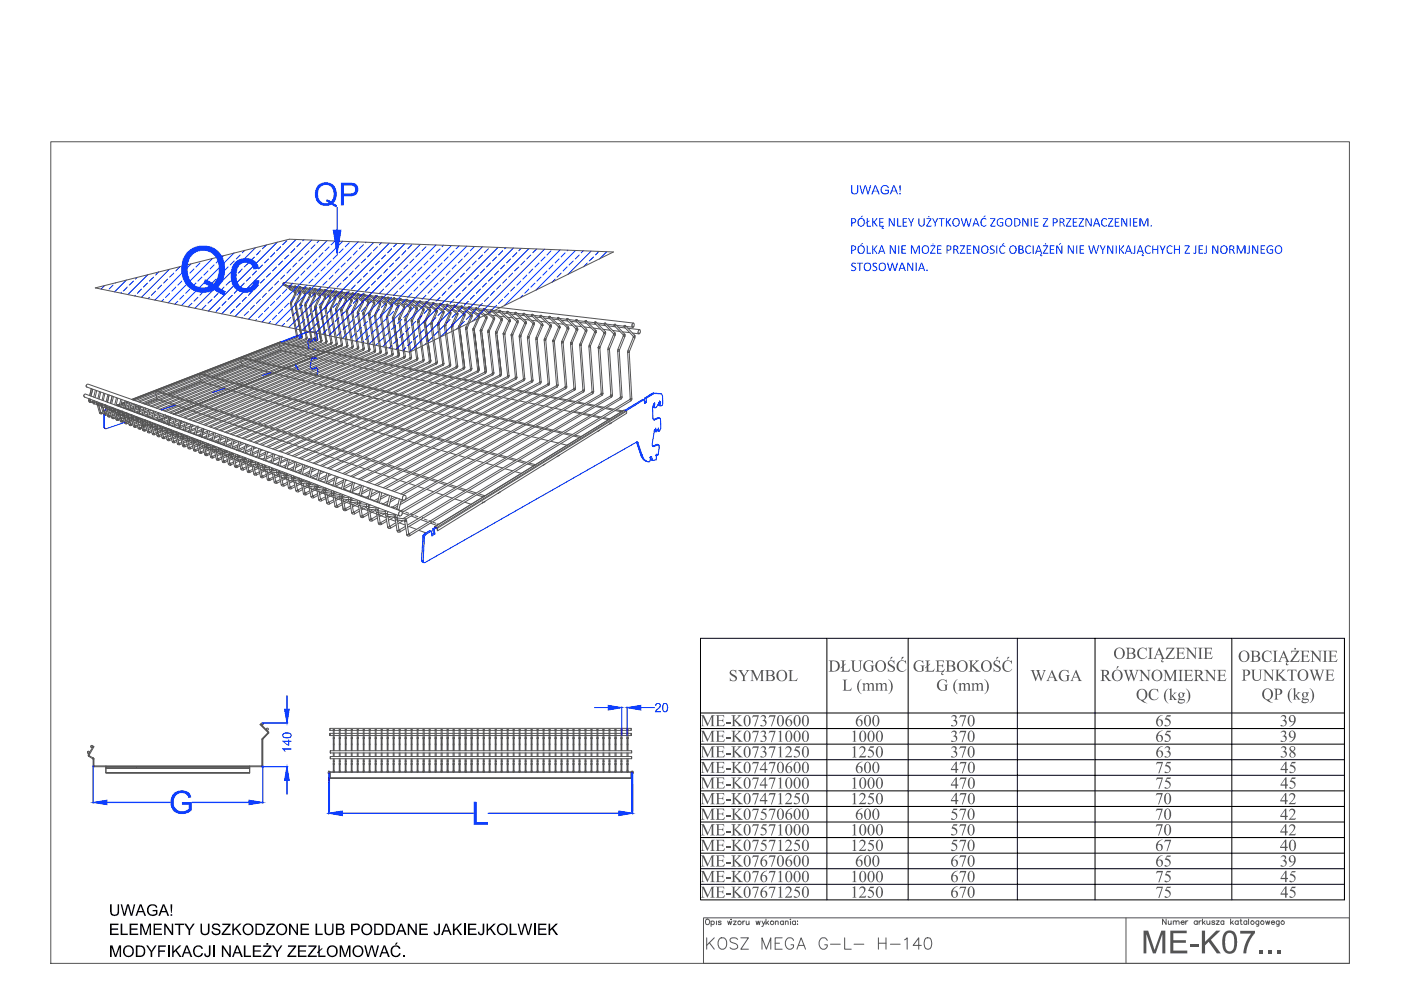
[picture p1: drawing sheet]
<svg xmlns="http://www.w3.org/2000/svg" width="297mm" height="210mm" viewBox="0 0 297 210" stroke-linecap="round" stroke-linejoin="round" font-family="sans-serif">
<!-- layer: 0 -->
<g fill="none" stroke="#545454" stroke-width=".21">
<path d="M149.2 194.6h136.9v9.7h-136.9zM149.7 195a.52 .52 0 0 1 .8 .5 .52 .52 0 0 1-.8 .4zM150.8 195.4a.38 .38 0 0 1 .5 0 .38 .38 0 0 1 0 .5 .38 .38 0 0 1-.5 0M150.8 195.3v1.1M151.9 195.3v.7M152.9 195.4l-.2-.1-.4 .1 .5 .3v.3h-.3l-.2-.1M154.3 195.3l.2 .7 .2-.7 .2 .7 .3-.7M155 194.9h.1zM155.5 195.3h.6l-.6 .7h.6M157.5 195.3v.7M157.9 195.3h-.3l-.1 .3M158.2 195.3l.1 .7h.2l.3-.2"/>
<path d="M158.8 195.3v.7M160.3 195.3l.2 .7 .3-.7 .2 .7 .2-.7M161.6 195.3l.3 .7 .3-.7M161.9 196l-.2 .4h-.2M162.4 194.9v1.1M162.6 195.6l.4 .4M163 195.3l-.6 .5M164.4 195.5l.2-.2h.3l.1 .7M164.4 195.3v.7M166.1 195.4a.36 .36 0 0 0-.5 0 .36 .36 0 0 0 0 .5 .36 .36 0 0 0 .5 0M166.1 195.3v.7M166.5 195.5l.3-.2h.3v.7"/>
<path d="M166.5 195.3v.7M167.6 194.9v.1zM167.6 195.3v.7M168.7 195.4a.38 .38 0 0 0-.6 0 .38 .38 0 0 0 0 .5 .38 .38 0 0 0 .6 0M168.7 195.3v.7M169.1 195.3h.1M169.1 195.9v.1zM238.7 194.6v9.7M247.2 194.9v1.1l-.7-1.1v1.1M247.7 195.2v.8h.3l.3-.2M248.3 195.2v.8M248.8 195.5l.2-.3 .3 .1 .1 .7"/>
<path d="M248.8 195.2v.8M249.4 195.5l.3-.3 .2 .1 .1 .7M250.4 195.6h.7a.38 .38 0 0 0-.5-.3 .38 .38 0 0 0-.2 .6 .38 .38 0 0 0 .6 .1l.1-.2M251.4 195.2v.8M251.9 195.2l-.3 .1-.2 .3M253.8 195.4a.37 .37 0 0 0-.5-.1 .37 .37 0 0 0 0 .6 .37 .37 0 0 0 .5-.1M253.8 195.2v.8M254.2 195.2v.8M254.7 195.2l-.3 .1-.2 .3M254.9 194.9v1.1M255.2 195.6l.3 .4M255.5 195.2l-.6 .6"/>
<path d="M255.9 195.2l.1 .8h.2l.3-.2M256.5 195.2v.8M257.6 195.4l-.3-.2-.3 .1v.2l.4 .1 .2 .2-.3 .2-.4-.2M257.9 195.2h.6l-.6 .8h.6M259.5 195.4a.35 .35 0 0 0-.5 0 .35 .35 0 0 0 0 .5 .35 .35 0 0 0 .5-.1M259.5 195.2v.8M260.9 194.9v1.1M261.1 195.6l.4 .4M261.5 195.2l-.6 .6M262.5 195.4a.37 .37 0 0 0-.5-.1 .37 .37 0 0 0 0 .6 .37 .37 0 0 0 .5-.1M262.5 195.2v.8M262.9 195.2h.4"/>
<path d="M263.1 194.9v1.1h.3M264.3 195.4a.35 .35 0 0 0-.5 0 .35 .35 0 0 0 0 .5 .35 .35 0 0 0 .5-.1M264.3 195.2v.8M264.7 194.9v1.1M266.9 195.2l-.1 1.1h-.4M266.9 195.4a.35 .35 0 0 0-.5 0 .35 .35 0 0 0 0 .5 .35 .35 0 0 0 .5-.1M268.3 195.2l.3 .8 .2-.8 .2 .8 .2-.8M269.6 195.6h.6a.38 .38 0 0 0-.5-.3 .38 .38 0 0 0-.2 .6 .38 .38 0 0 0 .6 .1l.1-.2M271.2 195.2v1.1h-.5M271.2 195.4a.35 .35 0 0 0-.5 0 .35 .35 0 0 0 0 .5 .35 .35 0 0 0 .5-.1"/>
<circle cx="156.8" cy="195.6" r=".37"/>
<circle cx="163.7" cy="195.7" r=".38"/>
<circle cx="265.5" cy="195.6" r=".37"/>
<circle cx="267.6" cy="195.6" r=".37"/>
<circle cx="272" cy="195.6" r=".37"/>
</g>
<g fill="#545454">
<path d="M242.5 197.3h.9l1.4 4.1 1.4-4.1h.9v4.8h-.7v-4l-1.4 4h-.6l-1.4-4.1v4.1h-.5z"/>
<path d="M248.1 197.3h3.5v.6h-2.8v1.4h2.6v.6h-2.6v1.6h2.9v.6h-3.6z"/>
<path d="M252.3 200.1h1.8v.6h-1.8z"/>
<path d="M254.8 197.3h.7v2.4l2.4-2.4h.9l-2.1 2 2.1 2.8h-.8l-1.7-2.4-.8 .7v1.7h-.7z"/>
<path d="M262.9 197.4h3.2v.4l-.7 .9-.7 1.3-.5 2.1h-.6l.2-1.4 .7-1.6 .8-1.1h-2.4z"/>
<path d="M267 201.5h.7v.6h-.7z"/>
<path d="M268.9 201.5h.7v.6h-.7z"/>
<path d="M270.7 201.5h.7v.6h-.7z"/>
<path d="M259.8 197.6l.7-.3 .9 .1 .5 .5 .3 .6 .1 1.4-.2 1.2-.2 .5-.7 .6h-.7l-.6-.2-.6-1-.1-2.1 .2-.9zM260.2 197.9l-.3 .6-.2 1 .1 1 .2 .8a.92 .92 0 0 0 1.2 .3 .92 .92 0 0 0 .4-1.1l.1-1.4-.2-.9a.88 .88 0 0 0-1.3-.3z"/>
</g>
<g fill="none" stroke="#545454" stroke-width=".21">
<path d="M10.8 30.1h275.3v174.2h-275.3zM149.8 198.8v2.5M150.4 199.9l1 1.4M151.4 198.8l-1.6 1.6M152.5 199.2a.89 .89 0 0 1 1-.3 .89 .89 0 0 1 .6 .8 1.04 1.04 0 0 1-.2 1.2 1.04 1.04 0 0 1-1.2 .2 1.51 1.51 0 0 1-.2-1.9zM156.4 199.2a.91 .91 0 0 0-1.6 .2l.1 .2 .4 .3a1.24 1.24 0 0 1 1.1 .6v.4a1.08 1.08 0 0 1-1.6 0M157.1 198.8h1.6l-1.6 2.5h1.6M164.4 200h.9M165.8 198.8h-1.4v2.5h1.4M168.2 199.4a.9 .9 0 0 0-1-.6 .9 .9 0 0 0-.7 .9 1.07 1.07 0 0 0 .2 1.2 1.07 1.07 0 0 0 1.2 .2l.3-.2v-.6h-.5M175.4 199.4a.9 .9 0 0 0-1-.6 .9 .9 0 0 0-.7 .9 1.07 1.07 0 0 0 .2 1.2 1.07 1.07 0 0 0 1.2 .2l.3-.4v-.4h-.5M179.1 198.8v2.5h1.4"/>
<path d="M186.2 200h1.6M186.2 198.8v2.5M187.8 198.8v2.5M191.8 199.3l.5-.5v2.5M196.3 198.9a.83 .83 0 0 1 1.1 .4 2.01 2.01 0 0 1-.2 1.8 .75 .75 0 0 1-1.1-.3 2.01 2.01 0 0 1 .2-1.9zM161.6 201.3v-2.5l.9 2.5 .9-2.5v2.5M169 201.3l.9-2.5 .9 2.5M169.3 200.4h1.1M176.1 200.2h2.1M181.1 200.2h2M188.8 200.2h2.1M195.3 200.4h-1.7l1.2-1.6v2.5"/>
</g>
<!-- layer: WYMIARY_1 -->
<g fill="#003fff">
<path d="M180.4 39.3h.3v1.5l.4 .2 .6-.2v-1.5h.3v1.3l-.3 .5-.7 .1-.5-.3z"/>
<path d="M182.2 39.3h.3l.4 1.6 .4-1.6h.3l.4 1.6 .5-1.6h.2l-.5 1.9h-.3l-.5-1.7-.4 1.7h-.3z"/>
<path d="M186.9 39.5l.5-.3 .8 .2 .2 .4-.2 .1-.4-.4-.7 .1-.1 .9 .2 .4 .5 .1 .5-.2v-.4h-.6v-.2h.9v.7l-.6 .3-.8-.1-.3-.2-.1-.6z"/>
<path d="M183.7 46.3h.3v.6l.3-.2v.2l-.3 .2v.7h.7l-.1 .2h-.8l-.1-.7-.2 .1 .2-.3z"/>
<path d="M184.9 46.3h.3v.8l.6-.8h.3l-.7 .8 .6 .9h-.2l-.6-.9v.9h-.3z"/>
<path d="M186.4 46.3l1 .1h-.8v.6h.7v.2h-.7v.6h.7l.1 .2-.3 .3h.3l-.1 .2a.25 .25 0 0 1-.3 0 .25 .25 0 0 1 0-.4l.1-.1h-.7z"/>
<path d="M188.4 46.3h.4l.7 1.4v-1.4h.2v1.7h-.3l-.8-1.5v1.5h-.2z"/>
<path d="M190.2 46.3h.2v1.5h.7v.2h-.9z"/>
<path d="M191.4 46.3h.9v.1h-.7v.6h.6v.2h-.6v.6h.7v.2h-.9z"/>
<path d="M192.5 46.3h.3l.4 .8 .4-.8h.2l-.5 1-.1 .7h-.1v-.7z"/>
<path d="M194.7 46.3h.3v1.4l.4 .1a.35 .35 0 0 0 .3-.1 .35 .35 0 0 0 .1-.3v-1.1h.3l-.2 1.5-.3 .2-.7-.1-.2-.4z"/>
<path d="M197.6 46.3h.3l.4 .8 .3-.8h.3a2.31 2.31 0 0 0-.6 1.7h-.1a2.16 2.16 0 0 0-.6-1.7z"/>
<path d="M199 46.3h1.3v.1h-.6v1.6h-.2v-1.6h-.5z"/>
<path d="M200.5 46.3h.3v.8l.6-.8h.3l-.6 .8 .5 .9h-.2l-.6-.9v.9h-.3z"/>
<path d="M203.7 46.3h.2l.5 1.5 .3-1.5h.3l.4 1.5 .4-1.5h.2l-.5 1.7h-.3l-.3-1.3-.4 1.3h-.3z"/>
<path d="M209.9 46.3h1.1v.2l-.8 1.3h.9l-.1 .2h-1.1l.9-1.6h-.9z"/>
<path d="M211.5 46.5l.4-.2h.5a.22 .22 0 0 1 .3 0 .22 .22 0 0 1 0 .3l-.7-.2-.4 .3v.7l.3 .4h.6v-.6h-.5v-.1h.7v.8l-.8 .1-.3-.1-.3-.4v-.6z"/>
<path d="M216.7 46.3h.4l.7 1.4v-1.4h.3l-.1 1.7-.3-.1-.7-1.4v1.5h-.3z"/>
<path d="M218.5 46.3h.3l-.1 1.7h-.2z"/>
<path d="M219.3 46.3h.9v.1h-.7v.6h.6v.2h-.6v.6h.7v.2h-.9z"/>
<path d="M221.1 46.3h1.1l-.9 1.5h.9v.2h-1.1l.9-1.6h-.9z"/>
<path d="M226 46.3h1.1l-.9 1.5h.9v.2h-1.1l.9-1.6h-.9z"/>
<path d="M227.5 46.3h.9v.1h-.7v.6h.6v.2h-.6v.6h.7v.2h-.9z"/>
<path d="M228.7 46.3h1.1l-.9 1.5h.9v.2h-1.1l.8-1.6h-.8z"/>
<path d="M230.1 46.3l.4 .1 .7 1.3v-1.4h.3v1.7h-.4l-.8-1.5v1.5h-.2z"/>
<path d="M233.6 46.5l.7-.3a.25 .25 0 0 1 .3 .1 .25 .25 0 0 1 0 .3l-.2-.2-.4 .1-.3 .4 .1 .7 .2 .2h.5a.16 .16 0 0 1 .1-.2 .16 .16 0 0 1 .2 .2 .16 .16 0 0 1-.2 .2h-.6l-.4-.2-.2-.9z"/>
<path d="M234.9 46.3h1.1l-.9 1.5h.9v.2h-1.1l.9-1.6h-.9z"/>
<path d="M236.4 46.3h.9v.1h-.7v.6h.6v.2h-.6v.6h.7v.2h-.9z"/>
<path d="M237.7 46.3h.4l.7 1.4v-1.4h.2v1.7h-.3l-.7-1.5-.1 1.5h-.2z"/>
<path d="M239.5 46.3h.2v1.7h-.2z"/>
<path d="M240.2 46.3h1v.1h-.7v.6h.6v.2h-.6v.6h.7l-.1 .2h-.9z"/>
<path d="M241.6 46.3l.4 .1 .5 1.3 .6-1.3 .4-.1v1.7h-.2v-1.6l-.7 1.6h-.2l-.6-1.6v1.6h-.2z"/>
<path d="M183.7 52h.3v1.6h.6v.2h-.9z"/>
<path d="M184.9 52h.2v.9l.7-.9h.2l-.6 .9 .7 .9h-.3l-.7-.9v.9h-.2z"/>
<path d="M188.6 52.1l.4 .1 .7 1.3v-1.4h.3l-.1 1.7-.3-.1-.7-1.4v1.5h-.3z"/>
<path d="M190.4 52h.2v1.8h-.2z"/>
<path d="M191.2 52h.9v.2h-.7v.6h.6v.2h-.6v.6h.6l.1 .2h-1z"/>
<path d="M193.1 52.1h.4l.6 1.4 .5-1.4h.4v1.7h-.2v-1.6l-.6 1.6h-.3l-.5-1.6v1.6h-.3z"/>
<path d="M198.7 52l1 .1-.1 .1h-.7v.6h.6v.2h-.6v.6h.7v.2h-.9z"/>
<path d="M203.5 52l1.1 .1-.9 1.5h.9v.2h-1.1l.9-1.6h-.9z"/>
<path d="M204.9 52.1h1v.1h-.7v.6h.6v.2h-.6v.6h.7v.2h-1z"/>
<path d="M206.3 52.1h.4l.7 1.4v-1.4h.3l-.1 1.7-.3-.1-.8-1.4 .1 1.5h-.3z"/>
<path d="M209.9 52.2l.5-.2a.21 .21 0 0 1 .3 0 .21 .21 0 0 1 0 .3l-.2-.1a.29 .29 0 0 0-.4 .3 .29 .29 0 0 0 .4 .3l.4 .3v.5l-.3 .2h-.4a.21 .21 0 0 1-.3-.1 .21 .21 0 0 1 0-.2l.3 .1a.33 .33 0 0 0 .5-.2 .33 .33 0 0 0-.4-.4l-.4-.4z"/>
<path d="M211.3 52h.2v1.8h-.2z"/>
<path d="M217.5 52.3l.4-.3h.3a.27 .27 0 0 1 .3 .1 .27 .27 0 0 1 .1 .3l-.7-.2-.3 .4v.6l.2 .4h.4l.4-.1a.39 .39 0 0 1-.6 .3l-.4-.1-.2-.4z"/>
<path d="M218.9 52.1h.3v1.7h-.3z"/>
<path d="M222.6 52.1h.9v.1h-.7v.6h.6v.2h-.6v.6h.7v.2h-.9z"/>
<path d="M226.4 52.1h.4l.7 1.4v-1.4l.2-.1v1.8l-.4-.1-.7-1.4v1.5h-.2z"/>
<path d="M228.2 52h.2v1.8h-.2z"/>
<path d="M228.9 52.1l.9-.1v.2h-.7v.6h.7v.2h-.7v.6h.7v.2h-.9z"/>
<path d="M230.7 52l.3 .1 .4 1.5 .4-1.6 .2 .1 .4 1.5 .4-1.5 .2-.1-.4 1.8h-.3l-.4-1.4-.4 1.4h-.3z"/>
<path d="M233.2 52l.2 .1 .4 .8 .4-.8h.3a1.97 1.97 0 0 0-.6 1.7h-.2a2.09 2.09 0 0 0-.5-1.7z"/>
<path d="M234.7 52.1h.4l.7 1.4v-1.4h.3l-.1 1.7-.3-.1-.7-1.4v1.5h-.3z"/>
<path d="M236.5 52.1l.2-.1v1.8h-.2z"/>
<path d="M237.3 52h.2v.9l.6-.9 .3 .1-.7 .8 .7 .9h-.3l-.6-.9v.9h-.2z"/>
<path d="M240.5 52h.2v1.6l-.2 .2a.21 .21 0 0 1-.3 0 .21 .21 0 0 1-.1-.2h.3l.1-.2z"/>
<path d="M243 52.2l.6-.2a.29 .29 0 0 1 .3 .1 .29 .29 0 0 1 0 .3l-.6-.2-.3 .3v.7l.3 .4 .7-.1-.3 .3h-.5l-.3-.2-.2-.4 .1-.7z"/>
<path d="M244.3 52h.2v.8h.8v-.7h.3v1.7h-.3v-.8h-.8v.8h-.2z"/>
<path d="M245.8 52l.3 .1 .4 .8 .4-.8h.2a2.09 2.09 0 0 0-.5 1.7h-.2a2.28 2.28 0 0 0-.6-1.7z"/>
<path d="M247.5 52.3l.4-.3 .7 .2v.2l-.7-.2-.4 .6 .3 .8h.3l.4-.1a.28 .28 0 0 1-.1 .3 .28 .28 0 0 1-.3 0h-.3l-.4-.3-.1-.9z"/>
<path d="M248.9 52.1h.2v.7h.9v-.8h.2v1.8h-.2v-.8h-.9v.8h-.2z"/>
<path d="M251.1 52.1h1.1l-.8 1.5h.8l.1 .2h-1.2v-.2l.9-1.4h-.8z"/>
<path d="M253.4 52h.2v1.6l-.1 .2a.26 .26 0 0 1-.3 0 .26 .26 0 0 1-.2-.2 .23 .23 0 0 0 .3 0 .23 .23 0 0 0 .1-.3z"/>
<path d="M254.1 52.1h1l-.1 .1h-.6v.6h.6v.2h-.6v.6h.6l.1 .2h-1z"/>
<path d="M255.7 52h.2v1.5a.32 .32 0 0 1-.3 .3 .32 .32 0 0 1-.4-.2 .26 .26 0 0 0 .4 0 .26 .26 0 0 0 .1-.3z"/>
<path d="M257 52.1h.4l.7 1.4v-1.4h.2v1.7l-.3-.1-.8-1.4v1.5h-.2z"/>
<path d="M262.2 52.1h.4l.5 1.4 .6-1.4 .3-.1 .1 1.8h-.3v-1.6l-.6 1.6h-.2l-.6-1.6v1.6h-.2z"/>
<path d="M264.8 52h.2v1.6l-.2 .2a.26 .26 0 0 1-.3 0 .26 .26 0 0 1-.1-.2 .23 .23 0 0 0 .3 0 .23 .23 0 0 0 .1-.3z"/>
<path d="M265.4 52.1l.5 .1 .6 1.3v-1.4h.3v1.7l-.4-.1-.7-1.4v1.5h-.3z"/>
<path d="M267.3 52.1h.9v.1h-.7v.6h.6v.2h-.6v.6h.7v.2h-.9z"/>
<path d="M268.7 52.3l.4-.3h.4a.25 .25 0 0 1 .3 .1 .25 .25 0 0 1 0 .3l-.5-.2-.5 .4v.7l.5 .3h.4v-.6h-.4v-.1h.6v.8l-.6 .1-.4-.1-.4-.4v-.7z"/>
<path d="M180.6 55.8l.5-.1a.2 .2 0 0 1 .2 0 .2 .2 0 0 1 0 .3l-.1-.1a.31 .31 0 0 0-.5 .2 .31 .31 0 0 0 .4 .4l.4 .2v.4l-.1 .3-.6 .1a.21 .21 0 0 1-.3-.1 .21 .21 0 0 1 .1-.2l.3 .1a.33 .33 0 0 0 .4-.4 .33 .33 0 0 0-.4-.3l-.4-.3z"/>
<path d="M181.7 55.7h1.3v.2h-.6v1.5h-.2v-1.5h-.5z"/>
<path d="M185.1 55.8l.4-.1a.25 .25 0 0 1 .3 0 .25 .25 0 0 1 .1 .3l-.2-.1a.32 .32 0 0 0-.5 .2 .32 .32 0 0 0 .4 .4l.4 .2v.4l-.3 .3-.4 .1a.23 .23 0 0 1-.2-.1 .23 .23 0 0 1 0-.2h.1a.35 .35 0 0 0 .6-.2 .35 .35 0 0 0-.5-.4l-.3-.4z"/>
<path d="M188.1 55.7h.2l.4 1.5 .4-1.5h.2l.5 1.5 .3-1.5h.2l-.4 1.7h-.3l-.4-1.3-.3 1.3h-.3z"/>
<path d="M192.3 55.7l.4 .1 .7 1.4v-1.5h.2v1.7h-.3l-.8-1.4v1.4h-.2z"/>
<path d="M194.1 55.7h.3v1.7h-.3z"/>
<path d="M185.5 39.3h.2l.8 1.9h-.3l-.2-.6h-.8l-.2 .6h-.3zM185.6 39.5l-.3 .9h.6z"/>
<path d="M189.4 39.3h.3l.7 1.9h-.2l-.3-.6h-.8l-.2 .6h-.2zM189.5 39.5l-.3 .9h.6z"/>
<path d="M190.7 39.3h.3l-.1 1.4h-.1zM190.7 40.9h.3v.3h-.3z"/>
<path d="M180.4 46.3h.8l.3 .4-.2 .5-.6 .2-.1 .6h-.2zM180.7 46.4v.8l.5-.2a.35 .35 0 0 0 .1-.4 .35 .35 0 0 0-.4-.2z"/>
<path d="M181.9 46.5l.5-.3 .5 .1 .3 .2 .2 .9-.3 .5-.8 .1-.4-.2-.1-.3zM182.3 46.5l-.3 .4 .1 .7 .2 .2h.5l.3-.4v-.7l-.3-.3zM182.7 45.8l.3-.1-.4 .4h-.2z"/>
<path d="M196.4 46.3h1.1l-.9 1.5h.9v.2h-1.1l.8-1.6h-.8zM196.8 45.9a.15 .15 0 0 1 .3 0 .15 .15 0 0 1-.3 0z"/>
<path d="M202 46.6l.5-.4 .8 .2 .2 .4v.7l-.4 .5h-.6l-.5-.2-.1-.4zM202.4 46.5l-.2 .4v.6l.3 .3h.4l.3-.3v-.8l-.3-.3z"/>
<path d="M206.8 46.3h.3l.6 1.7h-.3l-.1-.4h-.7l-.2 .4h-.2zM206.9 46.5l-.3 .9h.6z"/>
<path d="M208 46.6l.3-.3h.5a.2 .2 0 0 1 .3 0 .2 .2 0 0 1 0 .3l-.6-.2-.3 .3-.1 .8 .3 .3h.4l.3-.1v.2l-.7 .1-.4-.3-.1-.2zM208.7 45.8l.3-.1-.4 .4h-.2z"/>
<path d="M213.3 46.4l.8-.2 .4 .3 .1 .8-.2 .6-.8 .1-.4-.2-.1-1zM213.6 46.5l-.3 .3v.7l.3 .3h.5l.3-.4-.1-.7-.2-.3z"/>
<path d="M215 46.3h.8l.5 .4v.8l-.3 .4-1 .1zM215.2 46.4v1.4h.6l.3-.3v-.7l-.4-.3z"/>
<path d="M223.2 46.3h.7l.4 .3-.1 .6-.8 .2v.6h-.2zM223.4 46.4v.8l.5-.1 .1-.1v-.4z"/>
<path d="M224.6 46.3h.8l.3 .2v.4l-.3 .3 .4 .8h-.2l-.5-.8h-.3v.8h-.2zM224.8 46.4v.6h.3a.3 .3 0 0 0 .3-.3 .3 .3 0 0 0-.3-.3z"/>
<path d="M232.3 46.3h.4l.5 1.7h-.2l-.2-.4h-.7l-.1 .4h-.3zM232.5 46.5l-.3 .9h.6z"/>
<path d="M180.4 52.1h.8l.3 .4-.2 .5-.6 .1v.7h-.3zM180.7 52.2v.8l.5-.1v-.5z"/>
<path d="M181.9 52.3l.4-.3h.6l.3 .2 .2 1-.3 .5-.6 .1-.6-.3-.1-.8zM182.3 52.3l-.3 .3 .1 .7 .2 .3h.5l.3-.4v-.7l-.3-.3zM182.7 51.5l.3 .1-.6 .3z"/>
<path d="M186.8 52.1h.3l.6 1.7h-.2l-.2-.5h-.7l-.2 .5h-.2zM186.9 52.3l-.3 .9h.7z"/>
<path d="M195.6 52.3l.4-.3 .8 .2 .2 .9-.3 .6-.6 .1-.5-.2-.2-.3zM195.9 52.3l-.2 .3v.8l.4 .2h.3l.3-.4v-.7l-.3-.3z"/>
<path d="M197.2 52l1.1 .1-.8 1.5h.8v.2h-1.1l.9-1.6h-.9zM197.6 51.7a.15 .15 0 0 1 .3 0 .15 .15 0 0 1-.3 0z"/>
<path d="M200.7 52.1h.7l.3 .3v.4l-.2 .2-.6 .1v.7h-.2zM200.9 52.2v.8l.5-.1 .1-.2-.1-.4z"/>
<path d="M202.1 52.1h.8l.3 .3a.38 .38 0 0 1-.3 .5l.4 .9h-.3l-.2-.6-.2-.2h-.2v.8h-.3zM202.4 52.2v.6h.2a.3 .3 0 0 0 .3-.3 .3 .3 0 0 0-.4-.3z"/>
<path d="M208.2 52.3l.3-.3h.6l.4 .3 .1 .7-.3 .7-.6 .1-.5-.2-.2-.5zM208.4 52.4l-.1 .3 .1 .8 .3 .1h.4l.3-.6-.1-.5-.4-.3z"/>
<path d="M212.1 52.2l.6-.2a.29 .29 0 0 1 .3 .1 .29 .29 0 0 1 .1 .3l-.7-.2-.3 .3v.7l.2 .4h.4l.4-.1-.1 .2-.4 .1-.5-.1-.2-.3v-.7zM212.7 51.6l.3-.1-.6 .4z"/>
<path d="M214.2 52.2l.3-.2h.5l.4 .3 .1 1-.2 .4-.7 .1-.5-.2-.1-.9zM214.5 52.3l-.3 .4 .1 .7 .3 .2h.4l.3-.3v-.7l-.3-.4z"/>
<path d="M216 52h.5l.4 .2 .1 .4-.2 .3 .3 .2v.3l-.2 .3-1 .1zM216.2 52.2v.6h.2a.28 .28 0 0 0 .3-.3 .28 .28 0 0 0-.3-.3zM216.2 53v.6h.3a.31 .31 0 0 0 .3-.4 .31 .31 0 0 0-.4-.2z"/>
<path d="M220.1 52.1h.3l.6 1.6-.3 .3 .3 .1-.1 .2a.25 .25 0 0 1-.4-.1 .25 .25 0 0 1 .1-.3l.1-.1-.1-.5h-.7l-.2 .5h-.2zM220.2 52.3l-.3 .9h.6z"/>
<path d="M221.1 52.1h1.1l-.8 1.5h.8l.1 .2h-1.2v-.2l.9-1.4h-.8zM221.5 51.7a.15 .15 0 0 1 .3 0 .15 .15 0 0 1-.3 0z"/>
<path d="M223.9 52.1h.4l.7 1.4v-1.4h.3l-.1 1.7-.3-.1-.7-1.4v1.5h-.3zM224.8 51.6h.3l-.6 .3z"/>
<path d="M239.1 52.1h.3l.6 1.7h-.2l-.2-.5h-.7l-.2 .5h-.2zM239.2 52.3l-.3 .9h.6z"/>
<path d="M241.6 52.1h.3l.6 1.6-.2 .4 .3 .1a.25 .25 0 0 1-.4 .1 .25 .25 0 0 1 0-.4l-.1-.6h-.7l-.2 .5h-.2zM241.7 52.3l-.3 .9h.7z"/>
<path d="M258.8 52.3l.5-.3 .8 .2 .2 .9-.4 .6-.5 .1-.5-.2-.2-.3zM259.1 52.3l-.1 .3v.8l.3 .2h.4l.3-.4v-.7l-.4-.3z"/>
<path d="M260.7 52h.6l.3 .2 .1 .5-.3 .3 .2 .1 .2 .7h-.2l-.3-.6-.2-.2h-.2v.8h-.2zM260.9 52.2v.6h.3a.3 .3 0 0 0 .3-.3 .3 .3 0 0 0-.4-.3z"/>
<path d="M270.4 52.3l.4-.3h.5l.5 .3 .1 .7-.3 .7-.7 .1-.5-.2-.1-.5zM270.7 52.3l-.2 .4 .1 .6 .2 .3h.5l.3-.5v-.6l-.4-.3z"/>
<path d="M183.3 56l.4-.3h.5l.4 .3 .1 .7-.4 .7-.6 .1-.4-.2-.2-.7zM183.5 56l-.1 .4 .1 .7 .2 .2 .5-.1 .3-.4-.1-.7-.3-.2z"/>
<path d="M186.4 56l.4-.3h.5l.4 .3 .1 .8-.3 .6-.6 .1-.4-.2-.2-.4zM186.6 56l-.1 .5 .1 .6 .3 .2 .5-.1 .2-.4-.1-.7-.2-.2z"/>
<path d="M191.1 55.7h.3l.6 1.7h-.2l-.2-.4h-.7l-.1 .4h-.3zM191.3 55.9l-.4 .9h.7z"/>
<path d="M195.3 55.7h.3l.5 1.7h-.2l-.1-.4h-.8l-.1 .4h-.3zM195.4 55.9l-.3 .9h.6z"/>
<circle cx="244.1" cy="47.9" r=".16"/>
<circle cx="196.5" cy="57.3" r=".16"/>
</g>
<!-- layer: 0 -->
<g fill="#000">
<path d="M23.3 195.8h1.8v.3h-1.4v.7h1.3v.3h-1.3v.9h1.5v.2h-1.9zM23.3 191.7h.4v1.8l.1 .2 .3 .2 .7-.1 .1-2.1h.3v1.8l-.3 .6-.7 .1-.6-.2-.3-.7zM25.6 195.8h.3v2.2h1.2v.2h-1.5zM25.6 191.7h.3l.5 2.1 .5-2.1h.4l.6 2.1 .5-2.1h.3l-.7 2.5h-.3l-.6-2.2-.5 2.2h-.4zM27.5 195.8h1.7v.3h-1.4v.7h1.3v.3h-1.3v.9h1.5v.2h-1.8zM29.7 195.8h.5l.7 2.1 .7-2.1h.4v2.4h-.3v-2l-.7 2h-.3l-.7-2v2h-.3zM31.4 192.2l.6-.5h.7l.4 .2 .3 .5-.3 .1-.4-.5h-.6l-.3 .2-.3 .9 .3 .7 .7 .1 .6-.2v-.5h-.7v-.2l1-.1v.9l-.9 .4-.9-.2-.4-.7v-.7zM32.6 195.8h1.7v.3h-1.4v.7h1.3v.3h-1.3v.9h1.4v.2h-1.7zM34.8 195.8h.4l1.2 1.9v-1.9h.3v2.4h-.3l-1.3-1.9v1.9h-.3zM37.1 195.8h1.9v.3h-.8v2.1h-.3v-2.1h-.8zM39 195.8h.5l.7 1.2 .7-1.2h.4l-1 1.4v1h-.3v-1zM42.5 195.8h.3l.1 1.8 .3 .4 .8-.1 .1-.3v-1.8h.3v1.7l-.2 .6-1 .2-.5-.3-.2-.4z"/>
<path d="M45.1 196l.4-.2h.6l.5 .4 .1 .3h-.3l-.2-.3-.4-.2-.4 .1-.2 .3 .2 .3 1.3 .5 .1 .5-.3 .4-.4 .2-.8-.1-.4-.3-.1-.4 .3-.1 .3 .5 .7 .1a.43 .43 0 0 0 .4-.5 .43 .43 0 0 0-.6-.4l-.6-.1-.3-.2-.1-.5zM47.1 195.8h1.8v.3l-1.5 1.9h1.5v.2h-1.9v-.2l1.5-1.9h-1.4zM49.2 195.8h.4v1.2l1.2-1.2h.4l-1 1 1 1.4h-.4l-.8-1.2-.4 .4v.8h-.4zM56.5 195.8h1.8v.3l-1.5 1.9h1.5v.2h-1.9v-.2l1.5-1.9h-1.4zM61.3 195.8h.3l1.3 1.9v-1.9h.3v2.4h-.3l-1.3-1.9v1.9h-.3zM63.7 195.8h1.8v.3h-1.4v.7h1.3v.3h-1.3v.9h1.4v.2h-1.8zM66.9 195.8h.3v2.2h1.2v.2h-1.5zM68.8 195.8h.3v1.8l.4 .4h.5l.3-.3 .1-1.9h.3v1.8l-.3 .5-.9 .2-.5-.3-.2-.5zM86.5 195.8h.3l1.3 1.9v-1.9h.3v2.4h-.4l-1.2-1.9v1.9h-.3zM88.9 195.8h1.7v.3h-1.3v.7h1.3v.3h-1.3v.9h1.4v.2h-1.8zM92.9 195.8h.4l-.1 2.1-.3 .3-.5 .1-.4-.2-.1-.5 .3-.1 .1 .2a.36 .36 0 0 0 .4 .3 .36 .36 0 0 0 .2-.5zM96 195.8h.4v1.2l1.2-1.2h.4l-1 1 1 1.4h-.4l-.9-1.2-.3 .4v.8h-.4z"/>
<path d="M99.2 195.8h1.8v.3h-1.4v.7h1.3v.3h-1.3v.9h1.5v.2h-1.9zM102.3 195.8h.4l-.1 2.1-.3 .3-.5 .1-.4-.2-.1-.5 .3-.1 .1 .2a.36 .36 0 0 0 .4 .3 .36 .36 0 0 0 .2-.5zM103.2 195.8h.3v1.2l1.2-1.2h.4l-1 1 1.1 1.4h-.5l-.8-1.2-.4 .4v.8h-.3zM108 195.8h.4v2.2h1.2v.2h-1.6zM109.7 195.8h.3l.5 2.1 .6-2.1h.4l.5 2.1 .5-2.1h.3l-.6 2.4h-.3l-.6-2.1-.6 2.1h-.3zM114.1 195.8h1.7v.3h-1.4v.7h1.4v.3h-1.4v.9h1.5v.2h-1.8zM116.3 195.8h.3v1.2l1.2-1.2h.5l-1 1 1 1.4h-.4l-.9-1.2-.4 .4v.8h-.3zM23.3 200.4h.5l.7 2.1 .7-2.1h.5v2.5h-.3v-2l-.7 2h-.3l-.7-2.1v2.1h-.4zM31 200.4h.4l.7 1.2 .8-1.2h.3l-.9 1.4v1.1h-.4v-1.1zM33.5 200.4h1.7v.3h-1.4v.8h1.2v.3h-1.2v1.1h-.3zM36.5 200.4h.3v1.3l1.2-1.3h.5l-1.1 1.1 1.1 1.4h-.4l-.9-1.2-.4 .4v.8h-.3zM41.2 200.8l.6-.4h.6l.4 .3 .2 .4-.3 .1-.3-.4-.5-.1-.5 .3-.2 .5 .2 .8 .3 .3h.6l.3-.1 .1-.4h.4l-.3 .6-.6 .2-.9-.2-.4-1z"/>
<path d="M44.3 200.4h.3v2.1l-.3 .4h-.4l-.5-.3-.1-.4 .3-.1v.3a.36 .36 0 0 0 .5 .2 .36 .36 0 0 0 .2-.5zM47 200.4h.3l1.3 2v-2h.4v2.5h-.4l-1.3-1.9v1.9h-.3zM51.7 200.4h.3v2.2h1.2v.3h-1.5zM53.6 200.4h1.7v.3h-1.4v.8h1.4v.3h-1.4v.8h1.5v.3h-1.8zM57.7 200.4h.4l.7 1.2 .7-1.2h.4l-1 1.4v1.1h-.3v-1.1zM61.1 200.4h1.7v.3l-1.5 1.9h1.5v.3h-1.9v-.3l1.5-1.9h-1.3zM63.2 200.4h1.8v.3h-1.5v.8h1.4v.3h-1.4v.8h1.5v.3h-1.8zM65.4 200.4h1.7v.3l-1.5 1.9h1.6v.3h-2v-.3l1.5-1.8-1.3-.1zM67.5 200.4h.3v1l.5-.4v.2l-.5 .5v.9h1.2v.3h-1.5v-.9l-.3 .1v-.2l.3-.2zM72 200.4h.5l.7 2.1 .7-2.1h.4v2.5h-.3v-2l-.7 2h-.3l-.7-2.1v2.1h-.3zM77.2 200.4h.4l.4 2.2 .6-2.2h.4l.5 2.2 .5-2.2h.4l-.7 2.5h-.3l-.6-2.2-.6 2.2h-.3zM85.4 202.6h.3v.3h-.3z"/>
<path d="M29.6 191.7h.4l1 2.5h-.4l-.3-.8h-1l-.2 .8h-.4zM29.8 192l-.4 1.2h.8z"/>
<path d="M34.5 191.7h.4l1 2.5h-.4l-.3-.8h-1l-.3 .8h-.3zM34.7 192l-.4 1.2h.8z"/>
<path d="M36.2 191.7h.3l-.1 1.8h-.1zM36.2 193.8h.3v.4h-.3z"/>
<path d="M51.6 196.3l.7-.5h.5l.5 .2 .4 .8v.5l-.2 .6-.7 .4-.9-.2-.4-.4-.1-.6zM52 196.3l-.3 .6 .3 .8 .3 .3 .8-.2 .3-.4-.2-1.1-.5-.3z"/>
<path d="M54.2 195.8h1.2l.6 .5 .1 1.2-.5 .7h-1.4zM54.5 196.1v1.9l1-.1 .3-.5-.1-1-.4-.3z"/>
<path d="M58.8 196.2l.7-.4h.5l.6 .3 .2 .5 .1 .6-.5 .9-.9 .2-.7-.4-.2-.6v-.7zM59.1 196.3l-.2 .5 .1 .9 .5 .3 .7-.1 .4-.6-.3-1-.7-.3z"/>
<path d="M71.2 195.8h1.2l.5 .3 .1 .5-.4 .4 .3 .1 .2 .5-.3 .5-1.6 .1zM71.6 196.1v.7h.7a.39 .39 0 0 0 .3-.5 .39 .39 0 0 0-.6-.2zM71.6 197.1v.9h.6a.43 .43 0 0 0 .5-.5 .43 .43 0 0 0-.6-.4z"/>
<path d="M74.4 195.8h1.3l.5 .3 .1 .3-.3 .7-1.2 .2v.9h-.4zM74.8 196.1v.9h.8l.3-.2 .1-.4-.3-.3z"/>
<path d="M76.8 196.2l.7-.4h.5l.6 .3 .3 .5v.6l-.4 .9-.9 .2-.8-.4-.2-.6v-.7zM77.1 196.3l-.2 .5 .2 .9 .4 .3 .7-.1 .4-.6-.2-1-.7-.3z"/>
<path d="M79.3 195.8h1.3l.5 .3 .2 1.1-.2 .7-.3 .3h-1.5zM79.6 196.1v1.9l1-.1 .4-.6-.1-.9-.4-.3z"/>
<path d="M81.8 195.8h1.2l.6 .4 .1 .4v.8l-.3 .7-.5 .1h-1.1zM82.1 196.1v1.9l1-.1 .3-.5-.1-1-.4-.3z"/>
<path d="M84.9 195.8h.3l1 2.4h-.4l-.2-.7h-1l-.3 .7h-.3zM85 196.1l-.4 1.1h.8z"/>
<path d="M94.5 195.8h.3l1 2.4h-.4l-.3-.7h-1l-.2 .7h-.4zM94.6 196.1l-.4 1.1h.9z"/>
<path d="M105.6 196.2l.6-.4h.6l.5 .3 .3 .5 .1 .6-.5 .9-.9 .2-.7-.4-.3-.6 .1-.7zM106 196.2l-.3 .6 .1 .9 .5 .3 .6-.1 .4-.6-.1-.8-.6-.5z"/>
<path d="M26.3 200.9l.6-.5 1 .2 .5 .7v.7l-.3 .6-.7 .3-.8-.2-.5-.7zM26.6 200.9l-.2 .4 .2 1 .4 .3h.7l.3-.5v-1l-.6-.4z"/>
<path d="M28.8 200.4l1.3 .1 .6 .5 .1 1.1-.5 .7-1.5 .1zM29.1 200.7v1.9h1l.2-.2 .2-.6-.2-.8-.2-.2z"/>
<path d="M39.4 200.4h.4l1 2.5h-.4l-.3-.8h-1l-.3 .8h-.3zM39.6 200.7l-.4 1.2h.8z"/>
<path d="M50.1 200.4h.4l1 2.5h-.4l-.3-.8h-1l-.3 .8h-.3zM50.3 200.7l-.4 1.2h.8z"/>
<path d="M55.8 200.4h1.7v.3l-1.5 1.9h1.6v.3h-1.9v-.3l1.5-1.9h-1.4zM56.5 199.9h.4v.4h-.4z"/>
<path d="M69.7 200.7l.8-.3 .9 .5 .2 1.1-.5 .7-.8 .2-.7-.3-.3-1zM69.9 200.9l-.3 .6 .1 .8 .5 .3 .7-.1 .4-.5-.1-.9-.6-.4z"/>
<path d="M74.9 200.9l.4-.4 .5-.1 .9 .3 .4 .8-.3 1-.8 .4-.8-.2-.5-.8zM75.4 200.8l-.3 .6v.7l.5 .5h.6l.5-.5-.1-.9-.5-.5z"/>
<path d="M81.3 200.4h.4l.9 2.5h-.3l-.3-.8h-1l-.3 .8h-.3zM81.5 200.7l-.4 1.2h.8z"/>
<path d="M83.1 200.8l.6-.4h.6l.5 .4 .1 .3-.3 .1-.3-.5h-.7l-.4 .6v.8l.4 .5h.5l.3-.1 .2-.4h.3l-.3 .7-.8 .1-.7-.3-.3-.7v-.5zM84 199.9h.3l-.3 .4h-.3z"/>
</g>
<path d="M98.5 195.8v2.4M35.8 200.4v2.5" fill="none" stroke="#000" stroke-width=".34"/>
<path d="M113.4 195.8v2.4M45.4 200.4v2.5" fill="none" stroke="#000" stroke-width=".3"/>
<!-- layer: POMOCNICZE -->
<g fill="none" stroke="#545454" stroke-width=".21">
<path d="M42.2 79.3l.1 .1-9 3.4M42.2 79.3l46.5 12.7M42.3 79.6l.1 .4M43.1 79.3l.6 .2M44 79.6l.6 .2M45 79.8l.6 .2M50.9 75.9l-8.7 3.4M50.9 75.9l68.1 15.9M51 76.2l.1 .4M51.2 76.8v.3M51.3 77.4v.1l13.4 3.3M51.3 77.5l-6.1 2.4"/>
<path d="M51.4 75.8l-.5 .1M51.8 75.9l.6 .2M52.8 76.2l.6 .1M53.8 76.4l.6 .1M54.8 76.6l.6 .2M55.8 76.8l.6 .2M56.8 77.1l.7 .1M57.9 77.3l.6 .2M58.9 77.6l.7 .1M59.2 72.7v.1M59.2 72.7l.2 .1M59.2 72.8l-7.8 3"/>
<path d="M59.2 73.1l.1 .3M59.3 73.6l.1 .3M59.5 72.5l-31.6 12.2M59.5 74.2v.1M59.5 74.3l-5.5 2.2M59.5 74.3l.3 .1M59.5 72.5h.2M59.6 72.6l-.4 .1M59.7 72.5l-.1 .1M59.7 72.5l-31.7 12.3M59.8 72.9h.5M60 77.9l.7 .1"/>
<path d="M60 72.7l.6 .2M60.3 74.5l.5 .1M60.4 60.5l-.3-.1v-.5l74.2 8.6M60.4 60.5h.1M60.4 60.5v.1M60.6 60.4l-.2 .1M60.8 73l.6 .2M60.8 60.5l.6 .1M61.1 72.9l.5 .2M61.1 78.1l.7 .1M61.3 74.7l.6 .1M61.4 61.3h.1"/>
<path d="M61.4 61.3l.3 .2M61.4 60.6l.1 .1 .1-.2 2.1 1.5M61.4 60.7l2.1 1.5M61.6 64.3l1.3 7h.2l-.2 .3M61.6 64.2h.2M61.6 60.5l-.2 .1M61.7 77.6l-1.1 .3M61.7 60.9l-.3 .1M61.8 64.2v.1M61.8 64.3h.1M61.8 73.2l.6 .2M61.8 64.3l1-2-.1-.1h-.2l-.9 2.2 .2-.1 1.3 6.9 .2-.1h-.1"/>
<path d="M61.8 60.7h.7M62 73.2h.6M62.2 61.6h.5M62.2 61h.6M62.2 78.3l.7 .2M62.3 74.9l.6 .1M62.5 62.1l-2.1-1.5 .2-.2 2.1 1.5-.1 .2M62.5 62.1h.1M62.5 64.4l.1 .2M62.6 62.1l-.1 .1M62.6 64.3l1-2 .2 .1-1 2M62.6 60.6l-.1 .2"/>
<path d="M62.6 62.1h.1M62.6 64.5l1.3 6.8M62.6 61.9l.2 .4M62.6 60.7l2.1 1.4-.1 .3M62.6 60.7l-.1 .1 2 1.5M62.7 77.4h.1M62.8 71.4l.1 .2M62.8 64.5h.1M62.8 64.5h-.2M62.8 64.4l-.2-.1v.2M62.8 64.4h.1M62.8 73.4l.6 .2"/>
<path d="M62.8 64.5l1.3 6.9M62.8 60.8l.7 .1M62.8 71.4l-34.5 13.4M62.9 71.3h.1M62.9 71.3l-.1 .1M62.9 71.6l-34.3 13.4M63.1 73.4h.6M63.2 61.7h.5M63.2 61.1h.6M63.3 78.6l.7 .2M63.4 75.1l.6 .2M63.4 78.6h.1"/>
<path d="M63.5 60.8v.2M63.5 62.2h.1M63.6 62.3v.1M63.6 62.3h.1M63.6 64.6l1.3 7.1M63.6 64.7l.3-.1 1.2 7M63.6 62l.2 .4M63.6 64.4l1-1.9h.2l-1 2.1M63.6 60.7l-.1 .1M63.7 62l-.1 .3M63.7 71h.1M63.8 70.9l-.2 .1"/>
<path d="M63.8 64.6l-.2-.2v.3M63.9 64.6h.1M63.9 71.4l-1.3-6.9 1.3 7M63.9 60.9l.6 .1M63.9 73.7l.5 .1M63.9 71.6l-34.8 13.5M63.9 71.6l.2-.2-.2 .4M63.9 71.6v.2M63.9 71.8l-34.4 13.5M64.1 71.4h.1M64.1 73.5l.6 .2M64.2 61.8l.5 .1"/>
<path d="M64.2 61.2l.6 .1M64.4 78.9l.8 .1M64.4 75.4l.7 .1M64.6 62.5h.1M64.6 64.8h.1M64.7 62.1l.1 .5M64.7 60.9l-.2 .1M64.9 71.7h.1M64.9 64.8h.1M64.9 64.7v.1M64.9 73.9l.6 .1M64.9 72l-34.4 13.6"/>
<path d="M64.9 71.7l-.1 .1M64.9 61l.7 .1M65 72l-.2-.2-34.7 13.7M65 71.7l.1-.1-.1 .4M65.1 71.6h.1M65.2 73.7l.6 .2M65.2 61.9l.6 .1M65.2 72.5h.1M65.3 61.3l.6 .1M65.3 70.3l-.2 .1M65.3 70.3l.2 .1M65.3 70.4h-.1"/>
<path d="M65.3 70.4h.3M65.5 72v.1M65.5 71.9v.1M65.5 71.8l-.1 .2M65.5 75.6l.7 .1M65.5 72.3l.3 .2M65.6 71.8h.1M65.6 79.1l.7 .2M65.6 62.6l.1-.3 .1 .4-.9 2-.2-.1-.1 .2M65.6 72v.1M65.7 65h.1M65.7 71.9v.1"/>
<path d="M65.7 72.3v.1M65.7 62.3l-2.1-1.6-.1 .3 2.1 1.5M65.7 64.7l.9-2 .2 .1-.9 2.1M65.7 72.4l.1 .1M65.8 61l2.1 1.6-.2 .2M65.8 61l-.2 .2M65.8 61.1l-.2 .1 2.1 1.5M65.8 72.5h.1M65.8 61v.1M65.8 62.7l-.2-.1-.9 2M65.9 72l.1 .2M65.9 72h.1"/>
<path d="M65.9 64.9l1.3 7.1M65.9 64.9l-.2 .1 1.2 7.1M65.9 72l-34.9 13.8M65.9 71.9h.1M65.9 70.4l.8 .1M65.9 71.9l.2-.1-.1 .4M65.9 64.9l-.2-.2v.3M66 61.2l.6 .1M66 74.1l.6 .1M66 72.2l-34.7 13.7M66 78.2h.3M66.1 71.8l-1.2-7h-.3l1.3 7"/>
<path d="M66.1 72.3v.1M66.2 74l.7 .1M66.3 76h.1M66.3 62.1h.6M66.4 61.5l.5 .1M66.4 76v.1M66.6 75.8l.7 .1M66.6 76h.1M66.6 71.7v.1M66.6 62.6l-2.1-1.6 .2-.1 2.1 1.5-.1 .3M66.6 62.6h.1M66.6 62.7h.1"/>
<path d="M66.6 71.7h.1M66.6 70.4h.1M66.6 61.3h.1M66.7 71.7h.2h-.2v.1M66.7 65.1h.1M66.7 79.4l.8 .2M66.8 62.4l.1 .5M66.8 75.9h.1M66.8 61.1l-.2 .2M66.9 71.7h.1M66.9 72.1l.3-.1-.2 .4M66.9 72.1v.1"/>
<path d="M67 72.4l-.1-.2-35 13.9M67 65l-.2-.1-.1 .2M67 65h.1M67 65.1h.1M67 72.4l-34.7 13.8M67 79.5h.1M67 74.3l.7 .1M67.1 61.3l.6 .1M67.1 78.1h.1M67.3 72.2l-.1 .1M67.3 74.2l.7 .1M67.3 79.5h.1"/>
<path d="M67.4 71.9v.2M67.4 62.2l.6 .1M67.5 61.6l.5 .1M67.7 62.8h.1M67.7 76l.7 .2M67.8 62.6l.2 .4-1 2M67.8 65.1v.2M67.9 63l-.2-.1-.9 2M67.9 61.3l2.1 1.6-.1 .2M67.9 61.3l-.1 .2M67.9 61.3l-.1 .2 2.1 1.5M67.9 79.7l.8 .1"/>
<path d="M68 72.3l-35.2 14.1M68 72.3v.3M68 72.2h.3M68 72.3h.1M68 72.1l-1.3-7 1.3 7.1M68 65.2h.1M68 65.2l1-2.1-.1-.1h-.1l-1 2 .2 .2M68 72.6l-34.8 14M68.1 74.5l.7 .1M68.2 61.4l.6 .1M68.3 72.2v.1M68.3 72.3l-.3 .3"/>
<path d="M68.3 72.2l-1.3-7.1h-.3l1.3 7.2M68.4 74.4l.7 .1M68.5 62.4h.6M68.6 61.7l.5 .1M68.8 62.9l-2.1-1.6 .1-.2 2.1 1.6-.1 .2M68.8 63h.1M68.8 76.3l.8 .1M68.9 62.7l.1 .4M68.9 65.4v-.2l.2 .2M68.9 61.6h.1M68.9 65.2l1-2h.2l-1 2.1M69 72.6l.1 .2"/>
<path d="M69 61.4l-.1 .2M69.1 72.5l-.1 .1M69.1 72.6l-35.3 14.2M69.1 72.5h.1M69.1 65.4l1.3 7.2M69.1 65.4h-.2l1.3 7.2M69.1 80l.8 .1M69.1 72.8l-34.9 14.1M69.2 74.7l.7 .2M69.3 72.4l-.2 .1M69.3 72.4h.1M69.3 72.4v.1"/>
<path d="M69.3 72.5l-.2 .3M69.3 72.4l-1.3-7.2-.2 .1 1.3 7.1M69.5 74.6l.7 .2M69.5 62.5l.7 .1M69.7 61.8l.6 .1M70 76.5l.7 .2M70 62.8l.1 .4M70 65.4l1-2.1 .2 .1-1 2M70.2 72.7l-.1 .1M70.2 61.5l-.2 .2-.7-.1M70.2 72.6v.1M70.2 73l-.1-.2-35.3 14.3"/>
<path d="M70.2 73l-35 14.2M70.2 65.5h.1M70.2 65.5l-.2-.1v.2M70.3 75l.7 .1M70.4 61.7l.7 .1M70.4 72.6h-.2M70.4 72.6l-.2 .4M70.6 74.8l.7 .2M70.7 62.6l.6 .1M70.8 62l.6 .1M71 63.2l.1-.3 .1 .5M71.1 62.9l-2.1-1.5-.1 .2 2.1 1.6"/>
<path d="M71.1 65.7h.1M71.1 61.9l.2-.3 2.1 1.7-.1 .2M71.2 76.8l.7 .1M71.3 73l-35.6 14.5M71.3 73v.2M71.3 72.9l.2-.1-.2 .4M71.3 72.9h.1M71.3 72.9l-.1 .1M71.3 61.7l-.2 .2 2.2 1.6M71.3 73.2l-35.2 14.4M71.3 61.7h.1M71.3 65.7h.1"/>
<path d="M71.3 65.7h-.2l1.3 7.4M71.3 65.7l1.3 7.3M71.5 72.8l-1.3-7.3-.2 .1 1.3 7.3M71.5 75.2l.7 .2M71.5 61.8l.8 .1M71.8 62.7l.6 .1M71.8 75.1l.6 .1M71.9 62.1l.7 .1M72.1 63.5h.1M72.2 63.4l.1-.3 .1 .5-1 2-.2-.1-.1 .2M72.2 63.4h.1M72.2 63.1l-2-1.6-.2 .2 2.1 1.6"/>
<path d="M72.2 65.9h.1M72.3 65.7l-.1 .2M72.3 61.9v.1M72.3 63.6l-.2-.1-1 2M72.3 73.2h.1M72.4 73.2v.2M72.4 73.1l.2-.1-.2 .4M72.4 73.1v.1M72.4 77l.7 .2M72.4 73.2l-35.7 14.6M72.4 73.1h.1M72.4 73.4l-35.3 14.5"/>
<path d="M72.4 61.8l-.1 .1M72.4 61.9l2.2 1.5M72.4 61.9l-.1 .1 2.1 1.6M72.4 61.9h.1M72.5 65.9h-.3l1.3 7.4M72.5 65.9h.1M72.5 65.9l1.3 7.3M72.6 73h.1M72.6 75.4l.7 .2M72.7 62l.7 .1M72.9 62.9l.7 .1M72.9 75.3l.7 .1"/>
<path d="M73.1 62.3l.7 .1M73.3 63.6l.2 .1-1 2.1-.2-.1zM73.3 63.6h.1M73.3 63.5h.1M73.4 63.2l.1 .5M73.4 65.8h.1M73.5 73.4l-35.7 14.7M73.5 73.3v.3M73.5 73.3h.3M73.5 77.3l.8 .1M73.5 73.6l-35.3 14.7M73.6 66l-.2 .1 1.2 7.4"/>
<path d="M73.6 66l1.3 7.4M73.6 66l-.2-.2v.3M73.6 66h.1M73.6 61.9l-.1 .2M73.7 73.2h.1M73.8 73.3l-.3 .3M73.8 75.6l.7 .2M73.8 62.1l.8 .1M74.1 63l.6 .1M74.1 75.5l.7 .2M74.2 62.4l.7 .1M74.4 63.7l.2-.3 .1 .4-1 2.2"/>
<path d="M74.4 63.7h.1M74.4 63.8h.1M74.6 66.3l.2-.1 1.2 7.5M74.6 66.3l1.2 7.4M74.6 73.5l.3-.1-.2 .5M74.6 73.5v.1M74.6 63.9l-.2-.1-1 2M74.7 73.9v-.2l-.1-.1-35.8 14.9M74.7 73.9l-35.5 14.7M74.8 77.5l.7 .2M74.8 62.1l-.2 .2M74.9 73.4h.1"/>
<path d="M75 75.9l.7 .1M75 62.3l.8 .1M75.2 63.2l.7 .1M75.2 75.8l.8 .1M75.5 62.6l.6 .1M75.6 63.8l-2.1-1.7 .1-.2 2.1 1.7-.1 .2M75.6 63.9h.1M75.7 73.9l-35.9 15M75.7 63.5l.1 .5-1 2.2-.2-.2v.3M75.7 73.8l.1 .3M75.7 73.8h.1M75.8 73.7h.1"/>
<path d="M75.8 73.8h.1M75.8 64l-.2-.1-1 2.1M75.8 66.2h.1M75.8 73.8h-.1M75.8 74.1l-35.6 14.9M75.8 62.3v.1M76 66.4h.1M76 66.4h-.3l1.3 7.5M76 62.2l-.2 .1M76 77.8l.8 .1M76 66.4l1.2 7.5M76 73.7h-.2"/>
<path d="M76 73.7h.1M76 73.7l-.2 .4M76.2 76.1l.8 .2M76.4 63.3l.7 .1M76.5 76l.7 .2M76.6 62.7l.8 .1M76.8 64.1l.2 .1-1 2.1-.2-.1-.1 .2M76.8 64.1l.1-.4 .1 .5M76.8 64.1l-1 2.1M76.8 64h.1M76.9 63.7l-2.1-1.6-.2 .2 2.2 1.6M76.9 74l-36 15.2"/>
<path d="M76.9 74h.1M76.9 74v.1M76.9 74l.1 .3M76.9 66.6h.1M77 74l.2-.1-.2 .4M77 74h.1M77 66.3h.1M77 66.4l-.1 .2M77 74.3l-35.7 15.1M77.2 66.5h.1M77.2 73.9h.1M77.2 62.4l-.1 .2-.8-.2"/>
<path d="M77.2 78.1l.8 .1M77.4 76.4l.8 .1M77.4 62.6l.9 .1M77.7 63.5l.7 .1M77.7 76.2l.8 .2M77.9 62.9h.7M77.9 64.1l-2.1-1.7 .2-.2 2.2 1.7-.2 .2M78 64.1h.1M78 64.2h.1M78.1 63.8l.1 .5-1 2.2-.2-.1M78.2 74.2h.1M78.2 74.2l-.1 .1"/>
<path d="M78.2 66.8l.2-.1 1.2 7.7h-.3zM78.2 66.8h.1M78.2 74.5l-.1-.2-36.1 15.3M78.2 64.3l-.2-.1-1 2.1M78.2 74.5l-35.8 15.3M78.2 66.5v.3M78.4 74.1l-.2 .1M78.4 74.1h.1M78.4 74.1l-.2 .4M78.4 74.1l-1.2-7.6-.3 .1 1.3 7.5M78.4 66.7v.1M78.5 62.5l-.2 .2"/>
<path d="M78.5 78.3l.8 .2M78.6 76.6l.8 .2M78.7 62.7l.8 .1M78.8 63.7l.8 .1M78.9 76.5l.8 .2M79.1 63l.8 .1M79.2 64.4l.2 .1-1 2.2-.2-.2zM79.2 64.2l-2.1-1.6 .1-.2 2.2 1.7-.2 .2M79.2 64.4h.1M79.3 74.5l.1 .3M79.3 64l.2 .2-.1 .3M79.3 74.5l-36.2 15.5"/>
<path d="M79.3 74.5h.1M79.4 74.3v.1M79.4 74.4h.1M79.4 66.9v-.2l.3 .1-.1 .1M79.4 74.4h-.1M79.4 74.8l-35.9 15.4M79.5 62.8l.1 .1M79.6 74.3l-.2 .5M79.7 62.7l-.2 .1M79.8 78.6l.9 .2M79.9 76.9l.8 .1M79.9 62.9h.9"/>
<path d="M80.1 63.8l.7 .1M80.2 76.8l.8 .1M80.4 63.2h.7M80.4 64.4l-2.1-1.7 .2-.2 2.1 1.7-.2 .3 .3 .1-1 2.2M80.4 64.6l-1 2.1M80.6 74.7l-.1 .1M80.6 64.2l.1 .4M80.6 74.6h.1M80.6 75v-.3l-36.4 15.7M80.6 75l-36 15.6M80.7 66.9h.1M80.7 66.9v.2"/>
<path d="M80.7 66.9h.2M80.8 74.5l-1.2-7.6h-.2l1.2 7.7h.3l-.3 .4M80.8 74.5h.1M80.8 63l.2-.2 1.9 1.5M80.9 67.1h-.2l1.1 7.7M80.9 66.9v.2M80.9 67h.1M80.9 67.1h.1M80.9 67.1l1.2 7.7M81.1 78.9l.9 .1M81.2 77.1l.8 .2M81.3 63l.8 .1"/>
<path d="M81.4 64l.7 .1M81.4 77l.9 .2M81.6 63.3l.8 .1M81.7 64.7l-1 2.2M81.7 64.6l.1-.3 .1 .5M81.7 64.6h.1M81.7 64.7l.2 .1-1 2.2M81.8 64.3l-2.1-1.6-.1 .2 2.1 1.7M81.9 75.2v-.1l-.1-.1-36.5 15.8M81.9 75.2l-36.2 15.8M82 67.1l1-2.2h.2l-1 2.3M82.1 74.8h-.3v.2"/>
<path d="M82.1 74.8l-.2 .4M82.1 63.2l.2-.2 2.1 1.7v.2h-.1zM82.1 63.1v.1M82.2 67.3l1.1 7.8h-.2l-1.2-7.8M82.2 67.3h-.3M82.2 67.3l-.2-.2-.1 .2M82.3 63l-.2 .1M82.4 77.4l.9 .2M82.4 79.1l.9 .2M82.5 63.2h1M82.6 64.1l.8 .1M82.7 77.3l.9 .1"/>
<path d="M82.9 64.7l-2.1-1.7 .2-.2 2.2 1.7-.2 .4M82.9 64.7h.1M82.9 63.5l.8 .1M83.1 75.2l-36.6 16M83.1 75.2l.1 .2M83.1 75.1l-.1 .1M83.1 75.1h.1M83.1 64.5l.1 .5M83.2 75.4l-36.3 16M83.2 67.5h.1M83.3 75l-.1 .4M83.5 67.4l-.3-.2v.3"/>
<path d="M83.5 67.4h.1M83.5 67.4v.1M83.5 67.6l1.1 7.7-1.1-7.8h-.3l1.2 7.8M83.5 67.8l1.1 7.5M83.6 63.1l-.2 .2M83.7 79.4l1 .2M83.7 77.6l.9 .3M83.8 63.3l1 .1M83.9 64.3l.8 .1M84 77.5l.9 .2M84.2 63.6l.9 .2M84.3 65h.1"/>
<path d="M84.3 64.9h.1M84.3 64.9v.1M84.3 75.4v.1M84.3 75.4l.1 .3M84.3 75.4l-36.7 16.3M84.4 64.6l.1 .6M84.4 75.3l-.1 .1M84.4 75.7l-36.3 16.1M84.5 65.2l-.2-.2-1.1 2.3M84.5 65.2l-1 2.2M84.6 75.3h-.2M84.6 75.3h.1"/>
<path d="M84.6 75.3l-.2 .4M84.8 67.6l-.3 .1 1.2 7.8M84.8 67.6l1.1 7.9M84.8 67.6h.1M84.8 63.4v.1M84.8 67.6l-.2-.2-.1 .3M84.9 63.3l-.1 .1M85.1 77.9l.9 .2M85.1 79.7l.9 .2M85.2 63.5l.9 .1M85.2 64.5l.9 .1M85.4 77.8l.8 .2"/>
<path d="M85.6 65.1l.1-.2 .1 .4M85.6 65.1l-1 2.3M85.6 65.2l.2 .1-1 2.2M85.6 63.8l.8 .1M85.6 75.7h.1M85.6 65.1h.1M85.7 75.6l.3-.1-.3 .4M85.7 75.6h.1M85.7 75.6l-.1 .1M85.7 75.9l-.1-.2-36.8 16.3M85.7 64.9l-2.1-1.8v.2h-.2l2.2 1.8M85.7 75.9l-36.5 16.3"/>
<path d="M85.8 67.9l.1-.3 .2 .3M86.1 63.6l.1 .1M86.3 63.5l2.1 1.7v.2h-.1l-2.1-1.7zM86.3 63.5l-.2 .1M86.4 78.2l.9 .2M86.5 63.7l1 .1M86.6 64.6l.8 .1M86.7 78.1l.9 .2M86.9 75.9h.1M86.9 65.2l.2-.2v.5M86.9 65.3l.2 .2-1 2.2M86.9 65.4l-1 2.2"/>
<path d="M86.9 64l.9 .1M86.9 65.3h.1M87 75.8v.1M87.1 76.2l-.2-.3-36.8 16.6M87.1 76.2l-36.6 16.4M87.1 65l-2.2-1.7-.1 .2 2.1 1.7M87.2 68.1l1.1 7.9M87.2 75.8h-.2M87.2 75.8h.1M87.2 67.8l1-2.3 .3 .1-1 2.3-.3-.1v.3M87.3 75.8l-.2 .4M87.3 75.7l-1.2-7.8h-.3l1.2 7.9"/>
<path d="M87.4 68l1.2 8M87.4 68l-.2 .1M87.4 68h.1M87.7 63.6l2.1 1.9-.2 .1-2.1-1.8zM87.7 63.6l-.2 .2M87.8 78.5l.9 .2M87.9 63.8l1 .1M87.9 64.8l.9 .1M88.1 78.4l.9 .1M88.2 65.4h.1M88.3 76.2l-37 16.7M88.3 76.2l.1 .3"/>
<path d="M88.3 76.2l.3-.2-.2 .5M88.2 76.2h.1M88.3 65.4h.1M88.3 65.5h.1M88.3 64.1l.9 .2M88.3 65.4v.1M88.4 76.5l-36.7 16.5M88.4 65.2l.1 .5M88.5 68.2h.1M88.6 76h.1M88.8 68.2l-.2-.2-.1 .2M88.8 68.2h.1"/>
<path d="M89.1 63.8l2.1 1.7 .1 .5M89.1 63.8l-.2 .2M89.1 63.8l-.2 .2 2.1 1.7M89.2 78.7l.9 .3M89.3 65l.9 .1M89.3 64l1 .1M89.5 78.6l.9 .2M89.6 65.6h.1M89.6 65.6v.1M89.6 65.7l.3 .1-1.1 2.4M89.6 65.7l-1 2.3M89.7 76.3l-1.2-8.1h.3l1.1 8.1h-.2l-.1 .2"/>
<path d="M89.7 64.3l.9 .1M89.7 76.7l.1-.2h-.2l-37.1 16.8M89.7 76.7l-36.7 16.8M89.8 65.4l.1 .4M89.9 76.2l-.2 .5M89.9 68.5h.1M90 68.2h.1M90 68.2l-.1 .3M90.2 68.5l1.1 8-1.1-8h-.3l1.1 8M90.2 68.5h.1M90.2 68.4v.1M90.3 68.8l1 7.7"/>
<path d="M90.3 64.2h.1M90.5 64l-.2 .2M90.5 64l2.1 1.7M90.5 64.1l-.2 .1 2.1 1.7M90.5 64v.1M90.6 79l1 .2M90.7 65.2h.9M90.7 64.2l1 .1M90.9 78.9l1 .2M91 76.7h.1M91 65.7h.1M91 76.7l-37.2 17.1"/>
<path d="M91 76.7l.1 .3M91 76.6l.3-.1-.2 .5M91 76.6h.1M91 65.9l.3 .1-1.1 2.4-.2-.2zM91 65.8h.1M91 65.8v.1M91.1 64.5l.9 .1M91.1 77l-36.9 16.9M91.2 65.5l-.2 .3M91.3 68.7h.1M91.3 76.5h.1M91.6 68.7h-.3l1.1 8.1"/>
<path d="M91.6 68.6h.1M91.6 68.7l1.1 8.1M91.7 64.2v.1M91.9 64.1l-.2 .1M92 79.3l1.1 .2M92.1 65.3l.9 .1M92.2 64.3l1 .2M92.3 79.2l1 .2M92.4 77v-.2h.3l-.2 .4M92.4 77h.1M92.4 66.1l.3 .1-1.1 2.4-.2-.2-.1 .3M92.4 65.9l.3-.1v.4"/>
<path d="M92.4 66h.1M92.4 65.9v.1M92.5 77.2v-.2h-.1l-37.3 17.2M92.5 66h.1M92.5 66l-1.1 2.4M92.5 77.2l-36.9 17.2M92.6 64.6l.9 .2M92.7 76.8h.1M92.8 68.7h.3v.1M92.8 68.6h.1M92.8 68.7v.2M93.1 68.7h.1"/>
<path d="M93.1 68.8h.1M93.4 64.3l-.2 .2M93.5 79.6l1 .2M93.6 65.5l.9 .1M93.6 64.5l1.1 .1M93.8 79.5l1 .2M93.9 77.1l-.1 .2M93.9 66.1l.1-.2 .1 .5M93.9 66.2h.1M93.9 66.2l-1.1 2.4M93.9 66.3l.2 .1-1 2.3M93.9 77.5l-.1-.3-37.4 17.5"/>
<path d="M93.9 77.5l-37 17.4M94 64.9h1M94 65.9l-2.1-1.8v.2h-.2l2.2 1.8M94.1 77l-.2 .1M94.1 77l-.2 .5M94.1 77l-1-8.2-.3 .1 1.1 8.2M94.2 68.8l1.1-2.3h.2l-1 2.5M94.5 69l-.3 .1 1.1 8.2M94.5 69l1.1 8.3M94.5 69l-.3-.2v.3M94.5 68.9v.1M94.7 64.7h.1"/>
<path d="M94.9 64.5l-.2 .2M95 65.7l1 .1M95 79.9l1 .2M95.1 64.7l1.1 .1M95.2 77.5h.1M95.3 77.5l-37.5 17.7M95.3 77.5v.3M95.3 77.5l.3-.2-.3 .5M95.3 77.5h.1M95.3 79.8l1 .2M95.3 66.5l.2-.4 .1 .5M95.3 66.5h.1"/>
<path d="M95.3 77.8l-37.1 17.5M95.5 66.1l-2.1-1.8v.2h-.2l2.1 1.8M95.5 65l1 .2M95.7 69.1h.3v.2M95.7 69h.1M95.7 69.1v.2M96 69.3l1 8.3-.3 .1M96 69.3h-.3l1 8.3M96 69.2h.1M96 69.3h.1M96.2 64.8v.1M96.4 64.6l-.2 .2"/>
<path d="M96.5 65.9l1 .1M96.6 64.9l1.1 .1M96.7 77.7v.1M96.7 77.7h.1M96.8 78.1l.1-.2-.2-.1-37.5 17.9M96.8 66.5l-2.1-1.8 .2-.2 2.1 1.8v.5M96.8 66.7l.2 .1-1 2.3M96.8 78.1l-37.2 17.7M97 66.3l-1.3 2.7M97 65.2l1 .1M97 77.6l-.2 .5M97.2 69.5h.3l1 8.4"/>
<path d="M97.2 69.5h.1M97.2 69.5l1 8.4M97.3 69.3h.1M97.5 69.5h.1M97.5 69.4v.1M97.5 69.7l1 8.2M97.7 65.1h.1M97.9 64.9l-.2 .2M97.9 64.9l2.1 1.8M97.9 64.9l-.1 .2 2 1.8M98 66l1 .2M98.1 65.1l1.1 .1"/>
<path d="M98.2 78.1h.1M98.3 66.7h.1M98.3 78.3l-.1-.2-37.6 18M98.3 66.9l.3 .1-1.1 2.4-.2-.1-.1 .2M98.3 66.7l-1 2.6M98.3 78.3l-37.3 18M98.5 77.9h-.3v.2M98.5 77.9l-.2 .4M98.5 66.5l-2.1-1.9v.2l-.2 .1 2.2 1.8 .1-.2 .1 .5M98.5 65.4l1.1 .1M98.7 69.7h.1M98.8 69.5h.1"/>
<path d="M98.8 69.5l1-2.4h.2l.1 .1-1.1 2.4M99 69.6l-.2-.1-.1 .2M99 69.6v.1M99 69.7h.1M99.2 65.2l.1 .1M99.5 65l-.3 .2M99.5 65.1l2.1 1.7 .1 .6M99.5 65.1l-.2 .2 2.1 1.8M99.5 65.1h.1M99.5 66.3l1.1 .1M99.7 65.2l1.1 .2M99.8 78.2l-1.1-8.5h.3l1 8.4-.2 .1-.1 .2"/>
<path d="M99.8 78.6l-.1-.3-37.8 18.3M99.8 78.6l-37.4 18.2M99.8 67.1l.2-.4 .1 .5M99.8 66.9h.1M100 78.1l-.2 .5M100.1 65.6l1 .1M100.3 69.7l.3 .2M100.3 69.7l1.1-2.4h.2l.1 .1-1.1 2.4M100.3 69.7v.2M100.6 69.9h.1M100.6 70.2l1 8.2-1-8.5h-.3l1 8.5M100.7 71l.8 7.4"/>
<path d="M100.9 65.3v.1M100.9 65.3h.1M101.1 65.2l-.2 .1M101.1 66.5l1 .1M101.2 78.6l-37.8 18.6M101.2 78.6l.1 .3M101.2 78.6h.1M101.3 78.5h.1M101.3 65.4l1.1 .2M101.3 78.5l-.1 .2M101.3 78.5l.3-.1-.3 .5M101.3 78.9l-37.4 18.4"/>
<path d="M101.6 66.9l-.2 .4M101.7 65.8l1.1 .1M101.8 70.1l.1-.2-.1 .2M101.8 70.1v.1M102.1 70.1h.1M102.1 70h.1M102.2 70.5l.9 8.2-1-8.6-.3 .1 1 8.5M102.2 70l1-2.4-.1-.1-.1-.1-1.1 2.5 .2 .2M102.2 71.2l.9 7.5M102.7 65.4l-.2 .2M102.7 66.6l1 .2M102.8 78.9h.1"/>
<path d="M102.8 78.9l-37.9 18.8M102.8 78.9l.1 .3M102.8 78.9v-.2h.3l-.2 .5M102.9 65.6l1.2 .1M102.9 79.2l-37.6 18.6M103 67.4l.2-.3v.5M103 67.4h.1M103 67.4v.1M103.2 67.1l-2.1-1.9v.2h-.2l2 1.9M103.3 66l1.1 .1M103.4 70.4h.1M103.5 70.1h.1"/>
<path d="M103.5 70.1l1.2-2.5 .1 .2-1.1 2.4M103.7 70.2l-.2-.1-.1 .3M103.7 70.2h.1M103.7 70.3h.1M103.7 70.4h.1M104.1 65.7v.1M104.3 65.6l-.2 .1M104.3 66.8l1.1 .2M104.4 79.2l-38 19M104.4 79.2l.1 .1v.2M104.4 79.2h-.1M104.4 79.2h.1"/>
<path d="M104.4 79l-1-8.6h.3l1 8.6-.3 .2M104.5 79.5l-37.7 18.8M104.5 65.8l1.2 .2M104.6 67.5l-2.1-1.9h.1l.1-.2 2.1 1.9v.5M104.7 79l-.2 .5M104.8 67.3l-.2 .4M104.9 66.2l1.2 .1M105 70.6h.1M105 70.6v.1M105.1 70.5v-.1v.1M105.3 70.6h.1M105.4 70.5l1.1-2.5-.2-.1h-.1l-1.1 2.5h.2v.2"/>
<path d="M105.4 71l.9 8.3M105.7 66h.1M105.9 67.1l1.1 .1M106 79.5l-38.1 19.2M106 79.5l.1 .1v.2M106 65.8l-.3 .2M106 79.5h.1M106 79.3l-1-8.6 .3-.1 1 8.7M106 79.4h.1M106 79.4l-.1 .1M106.1 79.8l-37.8 19.1M106.2 67.9l.2-.4 .1 .5"/>
<path d="M106.2 66l1.2 .2M106.3 79.3l-.3 .1M106.3 79.3l-.2 .5M106.4 67.5l-2.1-1.9v.2h-.2l2.1 1.9M106.6 66.4l1.1 .1M106.7 70.7h.1M106.7 70.9h.1M106.7 70.7v.2M106.7 70.7l.3 .1M106.7 70.6l1.1-2.5h.2l.1 .1-1.1 2.5M107 70.8v.1M107.4 66.2l.1 .1"/>
<path d="M107.6 79.8h.1M107.6 67.3l1.1 .1M107.6 79.8l-38.2 19.5M107.6 79.8l.1 .3M107.6 79.7l-.9-8.8h.3l.9 8.7-.3 .2M107.7 66l-.3 .2M107.8 68.1l.3-.4v.5M107.9 66.2l1.2 .2M107.9 79.6l-.2 .5M108.1 67.7l-2.1-1.9-.1 .2h-.1l2 1.9M108.3 66.6l1.1 .1M108.4 71v-.1v.1"/>
<path d="M108.4 71.1h.1M108.4 71v.1M108.7 71l-.3-.1 1.1-2.6h.2l.1 .2-1.1 2.5M108.7 71h.1M108.7 71v.1M109.1 66.3v.1M109.3 80l-.9-8.9h.3l.9 8.9h-.3l-.1 .1M109.3 67.5l1.1 .1M109.4 66.2l-.3 .1M109.5 68.3l.2-.4 .1 .6M109.6 79.9l-.1 .3M109.6 66.4l1.3 .2"/>
<path d="M109.7 67.9l-2-1.9v.2l-.2 .1 2 1.9M110 66.8l1.2 .1M110.1 71.1v.3M110.4 71.2v.2M110.4 71.2h.1M110.9 66.5v.1M111 67.7l1.2 .2M111.1 66.4l-.2 .1M111.2 68.5l.3 .2-1.1 2.5-.3-.1zM111.2 68.5l.3-.4 .1 .4M111.4 66.6l1.3 .2M111.5 68.1l-2.1-1.9v.2h-.3l2.1 2"/>
<path d="M111.5 68.6v.1M111.7 67l1.3 .1M111.9 71.3l1.2-2.6 .2 .2-1.1 2.6M112.2 71.6h.1M112.2 71.6l-.1-.2-.2-.1-.1 .3M112.7 66.8v.1M112.7 67.9l1.3 .2M112.9 66.6l-.2 .2M113 68.8l.2-.4 .1 .5M113.1 66.8l1.4 .2M113.2 68.4l-2.1-2v.2h-.2l2.1 2M113.5 67.2l1.3 .2"/>
<path d="M113.6 71.6l1.1-2.6h.2l.1 .1-1.1 2.6M113.9 71.8h.1M113.9 71.8v-.1l-.3-.1v.3M114.5 68.1l1.3 .2M114.7 68.8l.3-.2v.5M114.7 66.8l-.2 .1v.2M114.8 68.9l-.1 .1M114.8 68.8v.1M114.9 67.1l1.4 .1M115 68.6l-2.1-2 .1 .2-.3 .1 2.1 1.9M115.3 67.4l1.3 .2M115.4 71.8l1.2-2.6h.1l.2 .1-1.2 2.7"/>
<path d="M115.7 72l-.3-.2v.3M115.7 72h.1M115.7 72.1h.1M115.7 72v.1M116.3 68.4l1.3 .1M116.6 67.1l-.3 .1v.1M116.8 68.8l-2.1-2v.3h-.2l2.1 1.9M116.8 67.3l1.4 .2M116.9 69.3h.1M116.9 69.1l-.1-.3-.2 .5M116.9 69.1v.2M117.2 67.6l1.3 .2"/>
<path d="M117.3 72.1l1.1-2.6h.2l.1 .1-1.1 2.6M117.6 72.3l-.3-.2-.1 .3M117.6 72.3l-.1 .1M117.6 72.2l-.1 .1M118.1 68.6l1.4 .1M118.4 67.3l-.2 .2M118.5 69.3h-.1v.2M118.5 69.3h.1M118.6 69.3v-.3l.1 .6M118.6 69l-2-1.9v.2h-.3l2.1 2M118.7 67.5l1.4 .2M119.1 67.9l1.3 .2"/>
<path d="M119.1 72.5v-.2l.3 .2M119.1 72.5v.2zM119.1 72.4l1.1-2.7h.3v.2l-1.1 2.6M119.4 72.5v.1M120 68.8l1.4 .2M120.1 67.7v.1M120.2 69.6h.1M120.2 69.5v.2M120.4 67.5l-.3 .2M120.5 69.5v-.2l.1 .3M120.5 69.5h-.1M120.5 69.3l-2.1-2 .1 .2h-.3l2.2 2"/>
<path d="M120.6 69.6h.1M120.6 69.7l-.1 .2M120.6 67.7l1.4 .2M121 72.8l.2-.2 .1 .3M121 72.8v.1M121 68.1l1.4 .2M121 72.6l1.1-2.7h.2l.1 .2-1.1 2.7M121.3 72.8h.1M121.3 72.9h.1M121.9 69.1l1.4 .2M122 67.9l.1 .1M122.3 67.8l-.3 .1"/>
<path d="M122.4 69.5l-2-2-.1 .3h-.2l2 2M122.4 70v.1M122.5 69.9l-.1-.4-.3 .5M122.5 69.9h.1M122.5 68l1.5 .2M122.9 68.4l1.4 .1M123 72.9l1.1-2.7h.1l.2 .1-1.2 2.7M123.2 73.2h.1M123.2 73.2v-.1a.21 .21 0 0 0-.2-.2 .21 .21 0 0 0-.1 .3M123.8 69.3l1.5 .2M124 68.2h.1M124.1 70.2l.2-.4 .1 .5"/>
<path d="M124.3 68l-.3 .2M124.3 69.8l-2-2v.1l-.2 .1 2 2M124.5 68.2l1.5 .2M124.9 73.5v-.1a.19 .19 0 0 1 0-.2 .19 .19 0 0 1 .3 .1v.2M124.9 68.6l1.4 .2M124.9 73.2l1.1-2.8h.2l.1 .2-1.1 2.7M125.2 73.5h.1M125.8 69.6l1.5 .2M126.3 70l-2-2v.2h-.2l1.9 2M126.3 68.2l-.2 .1-.1 .2M126.4 70.4l-.1-.4-.3 .5M126.4 70.4h.1"/>
<path d="M126.4 70.5l-.1 .1M126.5 68.5l1.6 .2M126.9 73.5l1.1-2.8h.2l.2 .1-1.2 2.8M126.9 68.8l1.5 .2M127.2 73.7h.1M127.2 73.7l-.1-.2h-.2l-.1 .3M127.8 69.8l1.5 .2M128 70.5h.1M128.1 70.5h.1M128.1 68.7h.1M128.3 70.3l-2-2.1v.3h-.3l2 2M128.3 68.5l-.2 .2"/>
<path d="M128.4 70.6l-.1-.3-.3 .4M128.4 70.6v.2M128.6 68.7l1.5 .2M128.9 74.1v-.3h.1a.19 .19 0 0 1 .2 .3 .19 .19 0 0 1-.3 0l.6 9.6M128.9 73.8l1.2-2.8h.2l.1 .1-1.1 2.8M128.9 69.1l1.6 .2M129.2 74l.7 9.7M129.9 70.1l1.5 .2M130.1 70.7v.3M130.4 70.5l-2.1-2 .1 .2h-.3l2 2.1 .3-.3v.6M130.4 71v.1M130.4 68.7l-.2 .1v.2"/>
<path d="M130.7 69l1.6 .2M131 74.1l1.1-2.9h.2l.2 .2-1.2 2.8M131 69.3l1.6 .3M131.3 74.3v-.1l-.3-.1v.3M132 70.4l1.5 .1M132.1 71.2v-.2l.2 .1 .1-.3 .1 .6M132.4 70.8l-2-2.1v.3h-.2l1.9 2M132.6 69l-.3 .1v.2M132.6 69l1.9 2.1M132.6 69v.1M132.6 69.1l-.3 .2 2 2M132.8 69.2l1.4 .2 .2-.2a.34 .34 0 0 0 .1-.4 .34 .34 0 0 0-.3-.2l-.2 .6 .2 .2"/>
<path d="M133.1 74.4l1.2-2.9h.2l.1 .2-1.2 3M133.2 69.6l2.4 .3M133.4 74.7h.1M133.4 74.5l-.3-.1v.3M134.1 70.6l1.5 .1a.49 .49 0 0 0-.1-.8l-.1 .1a.52 .52 0 0 0 .1 .8M134.3 71.5l.2-.4 .1 .6M18.9 84.5l-.1 .4M19 85.3h.1M19.1 85.3l.6 .1M19.1 85l-.3-.1 .3 .4M19.1 85v.3M19.1 84.6v.3"/>
<path d="M19.1 85l.6 .1M19.4 82.4l-.4 1.5M19.7 85.2l.2 .1M19.7 82.6l-.4 1.3M19.7 84.9l-.1 .4 .4 .3M19.9 85.3h.1M19.9 85.6l.6 .1M20 85.3h.1M20 85.2l.5 .1M20 85l-.1 .3M20.2 82.8l-.3 1.4M20.5 85.6h.3"/>
<path d="M20.5 85.6h.1M20.5 85.7l.3 .2M20.5 82.8l-.3 1.5M20.5 85.6v.1M20.6 85.2l-.1 .3-.5-.2v.3M20.6 85.9l.5 1.6M20.8 85.9h.1M20.8 85.9l.6 .2M20.8 85.7h.1M20.8 85.3v.4M20.8 85.5l.6 .1M20.9 86l.3 1.1"/>
<path d="M21 86l.4 1.5M21.1 87.5l.1 .2h.3M21.1 83.1l-.3 1.4M21.4 87.4v.1M21.4 87.5h-.3M21.4 83.1l-.4 1.5M21.4 87.5h.1M21.4 85.8l-.6-.1v.2M21.4 85.9h.2M21.4 85.9h.1M21.4 85.9v.2l.2 .2M21.4 87.5l.2 .2"/>
<path d="M21.5 86.2l.4 1.6M21.5 85.5l-.1 .4M21.6 87.7h.1M21.6 85.9h.1M21.6 85.9l.1 .1M21.6 86.3h.1M21.6 85.7l.1 .2M21.7 86h.1M21.7 86l-.1 .3 .7 .1M21.7 85.9h.6M21.7 86l.6 .1M21.7 85.6l-.1 .3"/>
<path d="M21.8 87.3l-.4 .2M21.9 87.6l-.3 .1M22 83.4l-.4 1.4M22 87.1v.1M22.1 87.4l-.3-1.1 .4 1.5M22.2 90.6l.2 .3M22.2 87.8h.1M22.2 87.8h-.3l.1 .2 .4 .1M22.2 90.8l.3 .1M22.2 83.4l-.3 1.5M22.3 87.8l.1 .3M22.3 85.9v.1"/>
<path d="M22.3 87.8h.1M22.3 86h.1M22.4 87l-.4 .1M22.4 86.5l.4 1.7M22.4 85.9l-.1 .3M22.4 88.1h.1M22.5 87l-.3 .2M22.5 87.1l-.4 .1M22.5 86.3l-.3-.1 .3 .4M22.6 86.4h.1M22.6 87.3l-.4 .2M22.6 86.2l.6 .1"/>
<path d="M22.6 85.9l-.1 .3M22.7 87.7l-.4 .1M22.7 86.7l.4 1.4M22.7 87.9l-.3 .2M22.8 88.2h.4M22.9 83.7l-.4 1.5M22.9 86.7l-.2 .1M23.1 88.1h.1M23.1 86.7l-.4 .2M23.1 83.8l-.3 1.5M23.2 88.2h.1M23.2 86.3h.1"/>
<path d="M23.2 86.4h-.6l-.1 .2 .7 .1M23.2 86.7l.1 .3 .3-.1M23.2 86.6v.1M23.2 86.8l-.5 .2M23.2 86.9l.5 1.6M23.3 86.2l-.1 .4 .3 .1M23.3 87l-.5 .2M23.4 87.4l-.5 .2M23.4 87l.7 .1M23.5 86.7h.1M23.5 87.7l-.5 .1M23.5 86.5l.6 .1"/>
<path d="M23.5 86.3v.3M23.6 88l-.4 .1 .1 .3-.5-.2M23.6 86.7l-.1 .3M23.6 87l.4 1.5M23.6 87.3l.5-.2 .5 1.8M23.6 88.3l-.3 .1M23.8 84l-.4 1.5M23.8 86.4h-.1M23.8 87l.2 .1M23.8 86.4h.1M23.9 87l-.3 .2M24 88.4l.1 .1"/>
<path d="M24 88.5l.1 .3h-.2l-.2-.3h.2M24 88.5h.1M24 88.5h-.1M24 87.1h.1M24 86.5l-.3 .1v-.2l.1 .1M24 87.1l-.4 .1M24.1 86.6v.1M24.1 86.6v.2l-.5-.1M24.1 84.1l-.4 1.5M24.1 86.5v.4M24.2 87.4l-.5 .1M24.3 87.7l-.5 .2"/>
<path d="M24.4 87h.1M24.4 88l-.5 .2M24.4 86.7v.1M24.4 86.9l.6 .1M24.4 87v.1M24.4 87l.6 .2M24.4 87.1l-.3-.1 .3 .3M24.4 87.1h.1M24.4 87.1v.2l.6 .2M24.4 88.3l-.3 .2M24.4 86.7v.3M24.5 87.3l.4 1.5"/>
<path d="M24.5 87.6l.5-.1 .5 1.7M24.5 88.6l-.4 .2M24.6 87.9l.5-.2 51 19.8M24.6 87.6v-.2l.1 .2M24.7 87.8l.1 .2zM24.7 84.3l-.4 1.6M24.7 88h.1M24.8 86l18.9 6.9M24.8 86.8h.1M24.9 88.8h.1M24.9 88.9h.1M24.9 88.9h-.3"/>
<path d="M24.9 86.8l-.3 .1M24.9 87.3l.1 .3M24.9 84.5l-.3 1.4M25 88.9l.1 .2a.27 .27 0 0 1-.3 0 .27 .27 0 0 1-.2-.2M25 87h.1M25 87.3h.1M25 87.3l.2 .4M25 87v.2M25.1 86.9l-.1 .3 .3 .1M25.1 87.8l-.3 .2M25.2 88.1l-.5 .1M25.2 88.3l-.4 .2"/>
<path d="M25.3 87.3h.1M25.3 87.4h.1M25.3 87.3v.1M25.3 86l-.3 .1M25.3 87.2l.6 .1M25.3 87.4l.7 .1M25.3 85.9l-.2 .1M25.4 87.4l-.1 .3 .7 .1M25.4 85.7l-.7 .2 .7-.2M25.4 88.7l-.5 .2M25.4 87l-.1 .3M25.4 85.8l-.6 .2"/>
<path d="M25.4 89l-.4 .1M25.6 84.7l-.4 1.5M25.8 89.2h.1M25.8 89.2h-.3l.1 .2 .4 .1M25.8 87.2h-.3M25.9 89.2h.1M25.9 89.2l.1 .3M25.9 87.3l.1 .1M25.9 87.8l-.4 .2M25.9 87.3v.2M25.9 84.8l-.4 1.5M25.9 87.8l.5 1.8"/>
<path d="M26 87.8l.2 .3M26 87.3h.1M26 88.1l-.5 .1M26 87.2v.4M26.1 88.4l-.5 .2M26.2 88.7l-.5 .2-.3-1.2 .4 1.5M26.2 88.1h.1M26.2 88.1l.7 .1 .5 1.8M26.3 87.6h-.3v.2M26.3 87.8h.1M26.3 86.3l-.4 .1M26.3 89.1l-.4 .1"/>
<path d="M26.3 87.6l.6 .1M26.3 87.4v.4M26.3 89.3l-.3 .2M26.4 85.9l-.8 .2M26.4 85.6l-.8 .3M26.5 85.3l-.8 .4M26.5 85.5l-.8 .3M26.5 85.2l-.8 .4M26.6 85l-.4 1.5M26.6 89.2l-.3-1.1 .4 1.4M26.6 87.5l-.2 .1M26.7 89.6h.1"/>
<path d="M26.7 89.6l-.3 .1 .5 .1M26.8 88.1l-.5 .2M26.8 89.6l.1 .2M26.9 87.7h.1M26.9 87.7l.1-.1-.1 .4M26.9 87.7v.2M26.9 85.1l-.4 1.5M26.9 87.8h.1M26.9 87.9l-.6-.1v.3M26.9 88.4l-.5 .2M27 85.2h-.2M27 88.8l-.4 .1"/>
<path d="M27.1 89l-.5 .2M27.1 86.9h.1M27.1 85.2l-.3 .2M27.2 88.4l.7 .1M27.2 85.3l-.4 .1M27.2 89.4l-.4 .2M27.2 89.3l-.5 .2M27.2 88.1h.1M27.2 86.6l-.4 .1M27.2 87.9l.6 .1M27.2 88.1l.7 .2M27.3 88.1l-.4-.1 .3 .4"/>
<path d="M27.3 89.7l-.4 .1M27.3 87.7l-.1 .3M27.3 88.1v.1M27.3 88.2h.1M27.3 88.2l-.1 .2M27.4 86.1l-.9 .3M27.4 85.8l-.8 .3M27.5 89.5l-.3-1.1 .5 1.5M27.5 85.4l-.8 .3M27.5 85.3l-.4 1.6M27.6 87.8l-.3 .1M27.6 89.9h.1"/>
<path d="M27.7 90h.1M27.7 89.9l-.3 .1v.2l.4 .1-.1-.3M27.7 88.5l-.4 .1M27.8 88l.2 .1M27.8 88v.2M27.8 90.2h.1M27.8 88.2h.1M27.8 88.5l.5 1.9M27.8 85.5l-.4 1.5M27.9 88.7l-.5 .2M28 88h-.2M28 89.1l-.5 .2"/>
<path d="M28 89l-.6 .2M28 88l-.1 .3M28 89.4l-.5 .2M28.1 85.6l-.3 .1M28.2 87.2h-.2M28.2 89.8l-.5 .2M28.2 90l-.4 .2M28.2 88.3l.6 .1M28.2 88.5l.7 .1M28.3 86.9l-.6 .2M28.3 88.1l-.1 .3M28.3 86.6l-.8 .3"/>
<path d="M28.3 86.4l-.8 .3M28.4 86.1l-.8 .3M28.5 85.7l-.8 .3M28.5 88.2l-.3 .1M28.5 85.7l-.4 1.5M28.6 90.3h.1M28.6 90.3l.2 .3M28.6 90.3l-.3 .1 .5 .2M28.6 88.9l-.3 .1M28.8 88.4l.1 .1M28.8 88.4h.1M28.8 88.6h.1"/>
<path d="M28.8 88.4v.2M28.8 88.9l.5 1.9M28.8 85.8l-.4 1.6M28.8 88.3l-.1 .1M28.8 89.1l-.5 .2M28.9 88.9l-.7-.1v-.4l-.2-.1a.3 .3 0 0 0-.1 .4 .3 .3 0 0 0 .3 .1l.4 1.5M28.9 88.7l.3 .1M28.9 89.5l-.5 .2M29 88.3l-.1 .6 .2 .3M29 85.9l-.2 .1M29 89.7l-.5 .3M29.1 90.2l-.4 .1"/>
<path d="M29.1 89.2l.5 1.5M29.2 88.8v.1M29.2 87.5h-.2M29.2 90.4l-.4 .2M29.2 88.7l.5 .1M29.2 88.9h.1M29.2 88.5v.3M29.3 87.2l-.7 .2M29.4 86.7l-.9 .3M29.4 86l-.7 .3M29.4 86.4l-.8 .3M29.4 88.5l-.2 .1"/>
<path d="M29.5 89.2l-.3 .2M29.5 86.1l-.9 .3M29.5 86.1l-.4 1.5M29.6 90.7h.1M29.6 90.7h-.1M29.6 90.7l.2 .2M29.6 90.7l-.3 .1 .2 .2h.3M29.7 88.8l.2 .1M29.7 88.8l.1 .2M29.8 89h.1M29.8 90.9v.1M29.8 89.3l.4 1.8"/>
<path d="M29.8 86.1l-.4 1.6M29.8 88.7h-.2M29.8 89.4l-.5 .2M29.9 86.2h-.1M29.9 89.8l-.5 .2M30 88.7l-.1 .3-.7-.1v.3l.7 .1M30 90.1l-.5 .2M30.1 90.5l-.5 .2M30.2 90.8l-.5 .2M30.2 89.3l-.3-.2 .1 .4 .2 .1M30.2 89.2h.1M30.2 87.8l-.3 .1"/>
<path d="M30.2 89.1l.5 .1M30.2 88.9v.3M30.3 91.1l.1 .2 .3 .1M30.3 86.3l-.6 .3M30.3 87.5l-.8 .3M30.4 87l-.9 .3M30.4 88.9h-.2M30.5 86.7l-.9 .3M30.5 89.6l-.3 .1M30.5 91.1h.1M30.5 86.4l-.3 1.6M30.6 91.1h.1"/>
<path d="M30.6 91.1l.1 .3M30.6 91.1h-.3M30.7 91.4h.1M30.7 89.2h.1M30.7 89.4h.1M30.7 89.2l.3 .1M30.7 89l-.2 .1M30.7 89.2v.2M30.7 89.7l.6 1.8M30.8 86.5l-.3 1.6 .8-.3M30.8 89.8l-.5 .2M30.9 89.4l-.7-.1v.2l.7 .2"/>
<path d="M30.9 89.7v-.2l.4 .2M30.9 89.7l.3 .3M30.9 90.2l-.5 .2M31 90.5l-.5 .2-.3-1.1 .3 1.5M31 89.1l-.1 .4M31.1 90.9l-.5 .2M31.2 91.2l-.5 .2M31.2 90l.4 1.5M31.2 86.7l-.5 .2M31.2 88.1l-.4 .2M31.2 89.7h.1M31.3 89.9l.7 .2"/>
<path d="M31.3 89.5h.5M31.3 89.7l.7 .1M31.3 91.6h.1M31.3 89.7v.2M31.3 89.9h.1M31.3 89.2l-.1 .3M31.4 90l-.2 .1M31.4 87.3l-.9 .3M31.5 87l-.9 .3M31.6 91.5h.1M31.6 91.5l-.3 .1M31.6 91.4v.1"/>
<path d="M31.6 86.8l-.4 1.6M31.6 91.5l.1 .3h-.3l-.1-.2M31.7 89.4l-.2 .1M31.8 89.5h.1M31.8 89.7h.1M31.8 89.5v.2M31.8 89.5v.1M31.8 90l.5 1.9M31.8 90.1l-.5 .2M31.8 86.9l-.3 1.6M31.9 89.6l.1 .1M31.9 90.6l-.5 .2"/>
<path d="M32 90.8l-.5 .3M32 89.5l-.1 .4M32.1 91.3l-.5 .2M32.1 87l-.3 .1M32.2 91.6l-.5 .2M32.2 90.3l.4 1.6M32.2 90.3l.8 .2M32.3 90h.1M32.3 90.3h.1M32.3 90v.1M32.3 89.8l.5 .1M32.3 90l.7 .2"/>
<path d="M32.3 90.1l-.4-.2 .1 .3 .3 .1M32.3 88.4l-.5 .2M32.3 89.6l-.1 .3M32.3 90.1h.1M32.4 88.1l-.9 .3M32.4 90.4l-.2 .1M32.4 90.1l-.1 .2M32.5 87.6l-.9 .4M32.6 87.2l-.9 .4M32.6 91.9h.1M32.6 87.2l-.4 1.6M32.7 91.9h-.4l.1 .3h.4"/>
<path d="M32.7 91.9l.1 .3M32.7 89.7l-.2 .2M32.7 87.9l1-.4-.4 1.7M32.8 89.9h.1M32.8 89.9v.2M32.8 90.1h.1M32.8 90.5l-.5 .2M32.8 90.5l.5 1.8M32.9 90l.1 .1M32.9 83l-4.7 1.8M32.9 82.9v.1M32.9 82.9l40.5 13.1"/>
<path d="M32.9 87.3l-.4 1.6M32.9 91l-.5 .2M33 83.3l.1 .3M33 91.2l-.5 .3M33 90.1h.1M33.1 89.9l-.1 .4M33.1 83.9l.1 .3M33.1 87.3l-.2 .2M33.1 91.7l-.4 .2M33.2 92l-.5 .2M33.3 84.5v.1M33.3 92.4h.1"/>
<path d="M33.3 92.4l.5 .2M33.3 90.5h.1M33.3 84.6l37.6 12.6M33.3 90.2l.5 .1M33.3 90.5l.8 .1M33.3 90.8l.8 .1M33.3 84.6l-2.6 1.1M33.4 82.8l-.5 .1M33.4 90.5l-.4-.2a.32 .32 0 0 0 .3 .5M33.4 88.7l-.6 .3M33.4 90.8h-.2M33.4 90.5v.2"/>
<path d="M33.4 90.7l-.1 .1M33.4 90l-.1 .3M33.5 88.4l-1 .4M33.5 91.9l-.3-1.2 .4 1.6M33.6 92.3h.1M33.6 92.3l-.3 .1M33.6 87.9l-.9 .4M33.7 92.3h.1M33.7 90.1l-.2 .2M33.8 92.6h.1M33.8 83l.5 .1M33.8 90.3l.3 .3"/>
<path d="M33.8 90.3v.3M33.9 90.9l-.6 .2M33.9 90.8l.4 2M34 91.4l-.6 .2M34 87.6l-.4 1.7M34.1 87.7l-.2 .1M34.1 90.5h.1M34.1 91.6l-.6 .3M34.2 92.1l-.5 .2 .1 .3M34.2 90.3l-.1 .4M34.3 92.4l-.5 .2M34.3 91.1l.4 1.7"/>
<path d="M34.3 92.8l.5-.1 .1 .3h-.3zM34.4 90.8h.1M34.4 90.8l.1 .1M34.5 90.9l-.4-.2 .1 .4 .2 .1h-.1M34.5 90.9l-.1 .3 .8 .1M34.5 89l-.7 .3M34.5 90.4l-.1 .4M34.6 88.7l-1 .4M34.6 87.9l-.8 .3M34.7 92.8h.1M34.7 83.3l.5 .1M34.7 88.2l-1 .4"/>
<path d="M34.7 90.5l-.3 .1 .5 .1M34.7 87.9l-.4 1.6M34.9 90.7l.3 .3-.8-.2M34.9 90.7v.2M34.9 91.3l-.6 .2M34.9 91.3l.5 1.9M35 88.1h.1M35 91.7l-.5 .3M35 88.1l-.4 1.6M35.1 92l-.5 .2M35.2 90.8h-.1M35.2 92.5l-.5 .2"/>
<path d="M35.3 90.7l-.1 .4M35.3 92.8l-.5 .2M35.3 91.5l.4 1.6M35.4 89.9h.1M35.4 91.6h-.1M35.4 93.2v.1M35.5 91.6l.8 .1M35.5 91.1h.5M35.6 91.3l-.4-.2v.3l.3 .2M35.6 90.8l-.1 .4M35.6 91.3l.7 .1M35.6 91.3l-.1 .3"/>
<path d="M35.6 83.6l.6 .1M35.6 89.4l-.8 .3M35.7 88.3l-.8 .3M35.7 93.1l-.3 .1M35.7 89l-1 .4M35.7 93.1h.1M35.8 93.1h.1M35.7 93.1a.16 .16 0 0 1 .2 .2 .16 .16 0 0 1-.2 .1l-.3-.1M35.7 90.9l-.2 .1M35.8 88.5l-.9 .4M35.8 88.3l-.4 1.7M35.9 91.7l-.5 .2"/>
<path d="M36 91.1h.1M36 91.4h.1M36 91.1l.3 .3M36 91.1v.3M36 91.7l.5 1.9M36.1 92.1l-.6 .3M36.1 88.4l-.4 1.7M36.2 91.3l.2-.1-.1 .3M36.2 92.4l-.6 .3M36.3 91.4h.1M36.3 92.9l-.5 .2M36.4 93.2l-.5 .2"/>
<path d="M36.4 92h.1M36.4 91.9l.4 1.6M36.5 93.6v.1M36.5 93.7l.2 .2h.3M36.5 83.9l.6 .1M36.6 90.3h-.2M36.6 91.7h.1M36.6 91.7l-.3-.2 .1 .4 .2 .1M36.6 91.5h.5M36.6 91.7l.8 .2M36.7 91.7l-.1 .3 .8 .2M36.7 88.6l-.7 .3"/>
<path d="M36.7 91.3l-.1 .3M36.7 89.7l-.9 .4M36.8 89.3l-1 .4M36.8 91.3l-.1 .1M36.8 93.6h-.3M36.8 93.6h.2M36.9 88.8l-.9 .4M37 93.7v.2M37 92.1l-.5 .2M37 93.6v.1M37 88.7l-.4 1.7M37.1 91.5l.3 .3"/>
<path d="M37.1 89.5l1-.4-.4 1.7M37.1 91.5v.3M37.1 92.1l.5 2M37.2 92.5l-.6 .3M37.3 92.8l-.6 .3M37.3 88.8l-.4 1.7M37.4 91.8h.1M37.4 93.3l-.5 .3M37.5 91.6l-.2 .1M37.5 93.6l-.5 .3M37.5 92.3l.4 1.7M37.5 84.2l.6 .1"/>
<path d="M37.5 91.6l-.1 .3M37.6 92.4h-.1M37.7 89l-.5 .2M37.7 90.6l-.2 .1M37.8 92.2l-.1-.2h-.3l.1 .4 .2 .1M37.8 92.2h.1M37.8 92.1v.1M37.8 91.9h.4M37.8 92.2l.8 .1M37.8 92.2l-.1 .3 .9 .1M37.8 91.7l-.1 .3M37.9 91.7h-.1"/>
<path d="M37.9 94h.1M37.9 94l-.3 .1 .1 .1 .4 .1-.1-.3M37.9 90l-1 .4M37.9 89.7l-.9 .4M38 94h.1M38 92.5l-.4 .2M38.2 91.9l.3 .3M38.2 91.9v.3M38.2 92.2h.1M38.2 92.5l.5 2M38.3 92.9l-.6 .3M38.4 93.2l-.6 .3"/>
<path d="M38.4 89.2l-.4 1.7M38.5 84.5l.5 .2M38.5 92.2h.1M38.5 91.9l-.1 .1M38.5 93.8l-.5 .2M38.6 92.6v-.2l.4 .2M38.6 92.6l.2 .3M38.6 92.7l.4 1.7M38.6 92.2v.1M38.6 92.8h.1M38.6 94.1l-.5 .2M38.7 92l-.1 .4"/>
<path d="M38.7 89.4l-.4 .1M38.8 92.9l1 .1M38.9 92.6h.1M38.9 90.9l-.4 .2M38.9 92.3l.4 .1M38.9 92.6l.9 .1M39 92.6l-.1 .3M39 92.1l-.1 .4M39 94.4h.1M39 94.4l-.3 .1 .2 .2h.3M39 90.3l-1 .5M39.1 94.4h.1"/>
<path d="M39.1 94.4l.1 .3M39.1 92.9l-.4 .2M39.1 89.5l-.9 .4M39.1 90l-1 .4M39.3 89.5l-.4 1.7M39.3 92.4l.3 .3M39.3 92.4l.1 .3M39.4 93l.4 2M39.5 84.8l.5 .2M39.5 93.3l-.7 .3M39.6 93.6l-.7 .3M39.6 89.7l-.4 1.7"/>
<path d="M39.6 92.7h.1M39.6 92.4l-.1 .1M39.7 94.2l-.6 .2M39.7 93l.4 1.9M39.8 89.7l-.3 .1M39.8 93.2h.1M39.8 94.5l-.6 .2M39.8 92.6l-.2 .1M39.8 92.5v.3M40 91.7h.1M40.1 94.9l-.2 .1a.24 .24 0 0 0 .2 .3 .24 .24 0 0 0 .3-.1l-.2-.3M40.1 93l-.3-.2a.34 .34 0 0 0 .3 .5"/>
<path d="M40.1 94.9h.1M40.1 91.3l-.5 .2M40.1 92.8h.4M40.1 93l.9 .2M40.1 93v.3l.9 .2M40.1 92.6v.3M40.2 89.9l-.8 .3M40.2 93.4l-.4 .1M40.3 90.7l-1.1 .4M40.4 90.3l-1.1 .5M40.4 85.1l.6 .2M40.4 90l-.4 1.7"/>
<path d="M40.5 92.8l.1 .1M40.5 92.8v.3M40.5 93.4l.5 2M40.6 93h-.1M40.6 93.8l-.6 .3M40.7 92.9l.1 .2M40.7 84.7l-.7 .3M40.7 94.1l-.6 .3M40.7 92.8l-.1 .1M40.7 90.1l-.4 1.7M40.8 93.1h.1M40.8 94.6l-.7 .3"/>
<path d="M40.9 90.1l-.2 .1M40.9 93.5l.4 1.8M40.9 93.6h.1M40.9 95l-.5 .2M41 93l-.2 .1M41 92.9v.4M41.2 90.3l-.6 .2M41.2 92l-.1 .1M41.3 93.5h.1M41.3 93.8l.8 .1M41.3 93.8l-.3 .1M41.3 93.2l.4 .1"/>
<path d="M41.3 93.5v.3M41.3 93.5l.9 .1M41.3 95.3l.1 .1M41.3 95.3l-.3 .1v.1l.5 .2-.1-.4M41.3 93.5l-.3-.2v.4l.2 .1M41.3 91.7l-.6 .2M41.3 93l-.1 .4M41.4 95.4h.1M41.5 85.4l.6 .2M41.5 91l-1.1 .5M41.6 90.7l-1.1 .4M41.6 90.4l-.4 1.7"/>
<path d="M41.7 93.3l.3 .3M41.7 93.3h.1M41.7 93.3v.3M41.7 93.9l.5 2M41.8 94.2l-.7 .3M41.9 93.2l-.2 .1M41.9 94.5l-.7 .3M42 90.5h.1M42 93.6h.1M42 93.5l.2-.1v.4M42 90.5l-.5 1.7M42 95.1l-.6 .2"/>
<path d="M42.1 93.9l.4 1.9M42.1 95.4l-.6 .2M42.1 93.9l.1-.1 .4 .2M42.1 93.9l.4 .4-.3 .1M42.2 94l-.1 .1M42.3 90.6l-.4 .2M42.4 80.2l.1 .4M42.4 95.8h.1M42.5 95.8h.1M42.5 85.8l.6 .1M42.5 92.4l-.2 .1M42.6 95.8h.1"/>
<path d="M42.5 93.9h.1M42.5 93.9v.4l.9 .1M42.5 93.7h.4M42.5 93.9l.9 .2M42.6 80.8v.1M42.6 92l-.8 .3M42.6 93.5l-.1 .4M42.6 95.8v.3l-.4-.2 .2-.1M42.6 80.9l43.5 12.5M42.6 80.9l-6.8 2.7M42.7 91.4l-1.1 .4M42.8 91l-1.1 .5"/>
<path d="M42.9 90.8l-.5 1.7M42.9 93.7l.3 .4M42.9 93.7v.3M42.9 94.4l.5 2M43 94.7l-.7 .3M43 93.7h-.1M43.1 95l-.7 .3M43.2 90.9l-.4 1.8M43.2 95.5l-.6 .3M43.2 94v.1M43.3 95.8l-.6 .3M43.3 94.4l.4 1.9"/>
<path d="M43.4 94.4v-.2l.4 .2M43.4 91.1l-.3 .1M43.4 93.8l-.2 .1M43.5 86.1l.6 .2M43.5 93.9l-.1 .3M43.6 94.7l-.2 .1M43.7 96.3l-.3 .1 .5 .2-.1-.3M43.7 96.3h.1M43.7 92.8l-.3 .1M43.7 94.1l.4 .1M43.7 94.4h.1M43.7 94.4l1 .2"/>
<path d="M43.8 96.3h.1M43.8 94.4l-.1 .3 .9 .2-1-.2-.3-.2M43.8 93.9l-.1 .4M43.8 92.4l-.8 .4M44 93l3.6 1.4M44 91.7l-1.1 .5M44.1 91.4l-1.2 .5M44.1 91.3l-.4 1.7M44.1 94.2v.3M44.1 94.2h.1M44.1 94.8l.5 2M44.2 92.2l1.2-.5-.5 1.8"/>
<path d="M44.2 94.1l-.2 .1M44.2 95.1l-.7 .3M44.3 94.3l.1 .2M44.3 95.4l-.7 .3M44.4 96l-.6 .3M44.4 94.5h.1M44.4 91.4l-.4 1.7M44.5 96.3l-.6 .3M44.5 94.9l.4 1.8M44.5 86.4l.7 .3M44.6 91.4l-.2 .2M44.6 96.9l.2 .2h.3"/>
<path d="M44.6 94.3l-.3 .1M44.7 95l.3 .3 .9 .1-.9-.1 .9 .1-.9-.1 .1-.3M44.8 94.3l-.1 .4M44.8 95.2l-.2 .1M44.9 96.8h.1M44.9 96.8l-.3 .1M45 96.8l.1 .2M45 94.9h.1M45 94.9l.9 .1M45 93.1l-.5 .2M45 94.6l.4 .1M45.1 94.9l-.4-.2-.2 .3"/>
<path d="M45.1 94.4l-.1 .4M45.1 94.9v.1M45.1 97.1h.1M45.1 92.8l-1 .4M45.3 92.1l-1.2 .5M45.4 94.7l.2 .3M45.4 94.7h.1M45.4 94.6l-.2 .1M45.4 94.7v.2M45.4 94.9v.1M45.4 95.3l.5 2M45.4 95.5l-.7 .4"/>
<path d="M45.5 95.8l-.7 .4M45.6 86.8l.7 .2M45.6 96.5l-.6 .3M45.7 91.9l-.4 1.7M45.7 91.9h-.1M45.7 96.8l-.6 .3M45.7 95.3l.5 1.9M45.8 94.7l-.2 .1M45.8 95.4h-.1M45.9 93.7l.3 .2M46 95.5l.2 .2M46 80.1l.5 .2"/>
<path d="M46 94.8l-.1 .4M46 95.6l-.2 .1M46.2 97.3h.1M46.2 97.2l-.3 .1a.27 .27 0 0 0 .2 .3 .27 .27 0 0 0 .3-.1l-.1-.2M46.3 95.3l-.4-.1v.3M46.3 95.3v.1M46.3 95.4l.1 .2-.2 .1 1 .2M46.3 95.1l.3 .1M46.3 95.4l1 .1M46.3 94.9v.4M46.3 93.5l-.6 .3M46.5 93.1l-1.2 .5"/>
<path d="M46.5 92.1l-1 .5M46.6 94h.1M46.6 92.4l-1.2 .5M46.6 95.2l.3 .3M46.6 95.2h.1M46.6 95l-.2 .1M46.7 95.2l-.1 .3M46.7 95.8l.4 2M46.7 92.2l-.5 1.8M46.7 87.1l.7 .2M46.7 96l-.7 .4M46.8 96.3l-.8 .3"/>
<path d="M46.9 96.9l-.7 .4M47 80.4l.6 .2M47 92.3l-.5 1.8M47 97.3l-.6 .3M47 95.8l.4 1.9M47 95.2l-.2 .1M47.2 95.9l.1-.2 .3 .2M47.2 95.9l.4 .3M47.3 96.1l-.2 .1M47.3 95.3v.4M47.4 97.7h.1M47.4 97.7v.1"/>
<path d="M47.5 97.7v.1M47.5 97.8h.1M47.5 97.8h-.4l.2 .3 .3-.1M47.5 97.7l.1 .3M47.6 95.9h.1M47.6 95.9l1 .2M47.6 95.9v.3l1 .2M47.7 95.4l-.1 .4M47.7 92.5l-.9 .4M47.7 93.9l-.8 .3M47.8 93.5l-1.3 .5M47.8 87.5l.7 .2"/>
<path d="M47.9 95.5l-.3 .1h.3M47.9 95.6l.3 .3M47.9 94.5l1 .3M47.9 95.6v.3M47.9 96.3l.5 2M47.9 92.8l-1.1 .5M48 80.6l.6 .2M48 92.7l-.4 1.7M48 96.5l-.8 .3M48.1 93.7l1.2-.6-.4 1.9M48.1 96.8l-.8 .4M48.2 97.5l-.7 .2"/>
<path d="M48.2 96h.1M48.3 97.8l-.7 .2M48.3 95.6l-.2 .1M48.3 96.4l.4 1.9M48.3 92.8l-.4 1.8M48.6 96.4v-.2l.4 .2M48.6 96.4l.3 .3M48.6 96.4v.1M48.6 96.6h-.2M48.7 95.8l-.1 .4M48.7 98.3h.1M48.7 98.3h-.3l.2 .3h.4"/>
<path d="M48.8 98.3h.1M48.9 93l-.8 .3M49 96.4l-.1 .3 1 .2M49 87.8l.7 .3M49 80.9l.6 .2M49 98.5v.1M49 96.1h.2M49 96.4l1 .2M49 96.4v.1M49 95.9l-.1 .4M49 94.3l-.9 .4M49.1 93.9l-1.2 .5"/>
<path d="M49.1 96h-.1M49.2 96.1l.3 .2v.2M49.2 95l1.1 .3M49.2 96.1v.3M49.2 96.4h.1M49.2 96.8l.5 2M49.3 96.9l-.8 .4M49.4 97.3l-.8 .3M49.5 98l-.7 .3 .2 .2M49.5 96.5h.1M49.5 96.4v.1M49.5 96.1l-.2 .1"/>
<path d="M49.6 98.3l-.7 .3M49.6 96.9l.5 1.9M49.6 93.3l-.4 1.8M49.9 96.9l.1-.2 .3 .2M49.9 96.9v.1M50 97.1l.3 .2M50 97l-.3 .1M50 81.2l.6 .2M50 96.3l-.1 .4M50.1 88.2l.7 .2M50.1 98.8h-.4l.2 .3h.3M50.1 98.8h.1"/>
<path d="M50.1 93.4l-.6 .3M50.2 95.3l.1 .2M50.3 96.6h.3M50.4 96.4l-.1 .4M50.4 94.7l-1 .4M50.5 94.3l-1.3 .5M50.6 96.9h.1M50.6 96.6l.3 .4M50.6 96.6v.3M50.6 93.6l-1.2 .5M50.6 95.5l1.1 .3-.2 .1M50.6 97.4l-.8 .4"/>
<path d="M50.6 97.3l.5 2.1M50.6 93.6l-.4 1.9M50.7 97.7l-.8 .4M50.8 96.6l-.2 .1M50.9 98.5l-.8 .3 .2 .3 .6-.3M50.9 97h.1M50.9 96.9v.1M50.9 97.4l.5 1.9M51 93.7l-.4 1.9M51 81.5l.7 .2M51.1 99.4a.3 .3 0 0 1 .3-.1 .3 .3 0 0 1 .2 .3l-.3 .1zM51.2 88.6l.8 .2"/>
<path d="M51.3 97.5v-.3l.4 .1v.2M51.3 97.5l.4 .3M51.3 97.5l-.3 .1M51.4 97.1l-1.1-.2 .1 .2-.1 .2 1 .1M51.4 99.3h.1M51.4 93.9l-.5 .2M51.4 99.4h.1M51.4 99.3v.1M51.4 96.8l-.1 .4M51.4 81l-.8 .4M51.7 97.5l1.1 .1M51.7 97.8l1 .2 .1-.2 .3 .2"/>
<path d="M51.7 97.1l.2 .1M51.7 97.5v.3M51.7 97.5h.1M51.7 96.9v.4M51.8 94l-1 .5M51.8 95l-1.2 .6M51.9 97.2l.4 .3M51.9 97.2v.3M51.9 94.7l-1.3 .6M52 97.9l-.8 .4M52 97.8l.4 2.1M52 98.3l-.8 .3"/>
<path d="M52.1 96l.8 .4M52.1 81.8l.7 .2M52.1 94.1l-.5 1.9M52.1 97.1l-.1 .1M52.2 99l-.8 .3M52.2 97.5h.1M52.3 99.3l-.7 .4M52.3 97.9l.5 1.9M52.4 94.2l-.4 1.9M52.4 88.9l.8 .3M52.6 94.3l-.3 .2M52.7 98l-.3 .1"/>
<path d="M52.7 99.9h.1M52.7 99.9h-.3l.1 .2 .4 .1M52.7 98l.4 .3M52.8 99.9h.1l.1 .3M52.8 97.5l-.1 .1M52.8 97.4l-.1 .4M53.1 98h.1M53.1 94.5l-.8 .4M53.1 96.3l-.3 .1M53.1 97.7h.2M53.2 82.1l.6 .2M53.2 97.5l-.1 .4"/>
<path d="M53.3 95.5l-1.3 .6M53.3 97.7l.3 .2M53.3 97.7v.3M53.4 95l-1.4 .7M53.4 98.4l-.9 .4M53.4 98.4l.4 2.1M53.4 96.5l.9 .3M53.4 97.9h.1M53.4 97.6l-.1 .1M53.4 98.8l-.8 .3M53.5 94.6l-.5 1.9M53.6 99.5l-.8 .4"/>
<path d="M53.6 98h.1M53.6 89.3l.8 .3M53.7 99.8l-.7 .4M53.7 98.4l.5 2-.4 .1 .3 .3 .3-.1M53.8 94.7l-.4 1.9M53.9 99.3l.9-.4 .4 2.1M53.9 94.8l-.1 .1M54 98.5l-.3 .1M54.2 98.5v-.2l.3 .2M54.2 98.5l.3 .4M54.2 98.1l-1.1-.1 .1 .2-.1 .1 1.1 .2M54.2 82.4l.8 .2"/>
<path d="M54.2 98l-.2 .1M54.2 97.9v.4M54.4 95l-.7 .3M54.5 98.5l.1 .1M54.5 96.7l-.3 .2M54.5 98.6h.1M54.5 98.6l1.2 .1M54.6 98.6l-.1 .3 1.1 .2M54.6 98l-.1 .4M54.7 98.2l.3 .4M54.7 98.2v.4M54.8 95.8l-1.4 .7"/>
<path d="M54.8 98.1l-.2 .1h.1M54.8 97l.8 .3M54.8 89.7l.8 .3M54.8 95.5l-1.3 .6M54.8 99.3l-.8 .4M54.9 95.1l-.4 1.9M55 98.6h.1M55.1 99l.5 1.9M55.3 95.3l-.5 1.9M55.3 98.6l.4-.1-.1 .4M55.3 99l-.1 .1M55.4 82.7l.7 .1"/>
<path d="M55.6 99.1v-.2l.4 .2M55.6 99.1l.1 .3h.3M55.7 95.4l-.5 .3M56 97.2l-.5 .2M56 98.8h.2M56.1 99.1l-.1 .3 1.1 .2M56.1 90.1l.8 .3M56.1 99.1l1.1 .2M56.1 98.6l-.1 .4M56.1 99.1h.1M56.1 99.5l-.8 .4M56.2 98.8l.3 .3"/>
<path d="M56.2 98.6l-.1 .1M56.2 98.8l-.1 .3M56.2 96.3l-1.3 .6M56.2 99.5l.5 2.1M56.3 99.8l-.9 .4M56.3 97.6l.7 .2M56.4 95.8l-1.4 .7M56.4 95.7l-.5 1.8M56.4 99.1h.1M56.5 83l.7 .2M56.5 99.1v.1M56.6 99.5l.4 2"/>
<path d="M56.7 99.6h-.1M56.7 95.8l-.4 1.9M57 95.9l-.3 .2M57.1 99l-.4 .2M57.2 99l-.1 .4M57.3 90.5l.8 .3M57.5 98h.1M57.5 98l-.2 .1M57.5 99.7v-.2l-.4-.1 .1 .5 .3 .1M57.5 99.3h.1M57.6 97.6l-.7 .3M57.6 99.1l-.1 .4"/>
<path d="M57.6 99.3l.3 .2v.2M57.6 83.3l.7 .2M57.6 99.3v.4M57.8 98.1l.6 .3M57.8 96.7l-1.4 .7M57.9 96.3l-1.4 .6M57.9 96.2l-.4 1.9M58 99.7h.1M58.3 96.3l-.5 2M58.4 96.4l-.2 .1M58.6 90.9l.9 .3M58.6 99.5l-.5 .2"/>
<path d="M58.7 99.8l-1.2-.1 .1 .2-.1 .1 1.1 .2M58.7 99.6l-.1 .4M58.8 83.6l.7 .2M58.9 98.5l.1 .1M59 98.4l-.3 .2M59.1 99.9l.1 .2-.2 .1M59.1 98l-.8 .4M59.1 99.7l-.1 .4M59.2 99.9l.3 .3M59.4 98.7l.5 .2M59.4 96.7l-1.4 .7M59.4 97.1l-1.5 .7"/>
<path d="M59.4 96.8l-.4 1.9M59.8 96.9h.1M59.8 96.9l-.5 1.9M59.9 91.4l.9 .2M60 83.9l.7 .2M60.3 99.1h.3M60.6 98.9l-.4 .2M60.7 98.5l-1 .5M60.8 97.2l-1.2 .6M60.9 99.3l.4 .1M60.9 97.5l-1.4 .7M61 97.3l-.5 2"/>
<path d="M61.1 84.2l.8 .3M61.2 91.8l.9 .3M61.4 97.5l-.5 1.9M61.7 99.6l.5 .1M62.2 97.7l-1.1 .6M62.2 99.4l-.6 .3M62.3 84.6l.8 .2M62.3 98.9l-1.1 .6M62.5 99.9l.3 .1M62.5 92.2l1 .3M62.6 98l-1.5 .7M62.6 97.9l-.5 2"/>
<path d="M63 98l-.5 2M63.6 84.9l.8 .2M63.7 98.3l-.9 .4M63.9 99.8l-.8 .4M63.9 92.6l1 .3M64 99.4l-1.3 .6M64.1 98.4l-1.4 .7M64.2 98.5l-.5 2M64.6 98.6l-.5 2M64.8 85.3l.9 .2M65.1 80.9l.7 .2M65.2 98.8l-.8 .3"/>
<path d="M65.3 93.1l1 .3M65.6 99l-1.3 .6M65.7 99.9l-1.5 .7M65.9 99.1l-.5 1.9M66.1 85.6l.8 .3M66.3 81.2l.8 .2M66.3 99.2l-.5 2M66.7 99.4l-.6 .2M66.7 93.6l1 .3M67.2 99.5l-1.1 .6M67.4 85.9l.9 .3M67.5 81.5l.8 .2"/>
<path d="M67.6 99.7l-.5 2M68 99.8l-.5 2.1M68.2 94l1 .3M68.3 99.9l-.4 .2M68.7 86.3l.9 .2M68.7 81.8l.8 .2M69.6 94.5l1.1 .3M69.9 82.1l.9 .2M70 86.7l.9 .2M70.3 80.3l.8 .1M71.1 95l1.1 .3M71.2 82.4l.9 .2"/>
<path d="M71.3 97.4l4.4 1.4M71.4 87l.9 .3M71.6 80.5l.8 .2M72.5 82.7l.9 .2M72.7 95.5l1 .3M72.7 87.4l1 .3M72.8 80.8l.9 .2M73.8 83l.9 .3M73.8 96.1l1.1 .4M74.1 81.1l.8 .2M74.1 87.8l1 .3M74.2 95.9l1.1 .4"/>
<path d="M75.2 83.4l.8 .2M75.4 96.6l1.2 .4M75.4 81.4l.9 .2M75.6 88.2l1 .3M75.8 96.4l1.1 .4M76.2 99l1.2 .4M76.5 83.7l.9 .2M76.7 81.7l.9 .2M77 97.2l1.2 .3M77 88.6l1 .3M77.4 96.9l1.1 .4M77.8 99.5l1.3 .4"/>
<path d="M77.9 84l.9 .2M78 82l.9 .3M78.5 89l1 .3M78.6 97.7l1.3 .4M79 97.5l1.2 .4M79.3 84.4l.9 .2M79.4 82.3l.9 .3M80 89.4l1 .3M80.3 98.2l1.2 .4M80.7 84.7l.9 .3M80.7 98l1.2 .4M80.8 82.7l.9 .2"/>
<path d="M81.5 89.8l1.1 .3M82 98.8l1.3 .4M82.1 85l1 .3M82.2 83l.9 .2M82.4 98.6l1.3 .4M83 90.2l1.1 .3M83.5 85.4l1.1 .3M83.6 83.3l1 .3M83.7 99.3l1.4 .4M84.1 99.1l1.3 .4M84.6 90.7l1.1 .3M85 83.7l1 .2"/>
<path d="M85.1 85.8l1 .3M85.5 99.9l1.3 .4M85.9 99.7l1.3 .4M86.2 91.1l1.2 .3M86.5 84l1 .2M86.5 80l1 .2M86.5 86.1l1.1 .3M86.6 93.5l3 .9M87.9 91.5l1.1 .4M87.9 80.3l1 .2M88 84.4l1 .2M88.1 86.5l1.1 .3"/>
<path d="M89.2 92.2l1.2 .3M89.3 80.6l1.1 .2M89.5 92l1.2 .3M89.5 84.7l1.1 .3M89.7 86.9l1.1 .3M90 94.5l1.3 .4M90.8 80.9l1 .2M90.9 92.6l1.2 .4M91 85.1l1.1 .2M91.2 92.5l1.3 .3M91.2 87.3l1.2 .3M91.8 95l1.3 .4"/>
<path d="M92.3 81.2l1 .2M92.6 93.1l1.3 .4M92.6 85.4l1.1 .3M92.9 87.7l1.1 .3M92.9 92.9l1.3 .4M93.6 95.5l1.3 .4M93.8 81.5l1 .2M94.2 85.8l1.1 .3M94.4 93.6l1.3 .3M94.5 88.1l1.2 .3M94.7 93.4l1.3 .4M95.3 81.9l1.1 .2"/>
<path d="M95.4 96l1.3 .4M95.8 86.2l1.2 .2M96.2 94.1l1.3 .3M96.2 88.5l1.2 .3M96.5 93.9l1.3 .4M96.5 80.2l1.1 .2M96.8 80.1l1 .2M96.9 82.2l1.1 .2M97.2 96.6l1.5 .4M97.5 86.6l1.2 .2M97.9 88.9l1.3 .3M98 94.6l1.4 .4"/>
<path d="M98 80.5l1.1 .2M98.3 80.4l1.1 .2M98.3 94.4l1.4 .4M98.4 82.5l1.1 .3M99.1 97.1l1.5 .4M99.2 87l1.2 .2M99.5 80.9l1.2 .2M99.6 89.4l1.3 .3M99.8 95.1l1.4 .4M99.8 80.7l1.1 .2M100 82.8l1.2 .3M100.2 94.9l1.4 .4"/>
<path d="M100.9 87.4l1.2 .3M101.1 97.7l1.4 .4M101.1 81.2l1.1 .2M101.4 89.8l1.3 .3M101.4 81l1.1 .2M101.7 83.2l1.1 .2M101.7 95.6l1.5 .4M102.1 95.4l1.4 .4M102.6 87.8l1.3 .3M102.8 81.5l1.1 .2M103 81.3l1.2 .3M103.1 98.2l1.4 .4"/>
<path d="M103.2 90.2l1.3 .4M103.3 83.6l1.2 .2M103.7 96.1l1.5 .5M104 96l1.5 .4M104.4 88.2l1.3 .3M104.4 81.8l1.2 .2M104.7 81.7l1.1 .2M105 90.7l1.4 .3M105 83.9l1.2 .3M105 98.8l1.6 .4M105.6 96.7l1.6 .4M106 96.5l1.5 .4"/>
<path d="M106.1 82.1l1.1 .3M106.2 88.6l1.3 .3M106.3 82l1.2 .2M106.7 84.3l1.3 .2M106.9 91.1l1.4 .4M107.1 99.4l1.6 .4M107.7 97.2l1.5 .5M107.7 82.5l1.2 .2M107.7 80.1l-37.8 19.3M108 97l1.5 .5M108 89l1.4 .3M108 82.3l1.2 .3"/>
<path d="M108.4 84.6l1.3 .3M108.8 91.6l1.4 .3M109.2 100l1.3 .4M109.2 80.1h.1M109.4 80.4l-.2-.3-38.2 19.7M109.4 80.4l-37.9 19.6M109.4 82.8l1.3 .3M109.5 80.2h.1M109.5 80.2l-.1 .2M109.7 82.7l1.3 .2M109.7 97.8l1.6 .5M109.9 89.5l1.4 .3"/>
<path d="M110.1 97.6l1.5 .4M110.2 85l1.4 .3M110.7 92.1l1.5 .4M111 80.4l-38.3 20M111 80.4l.1 .3M111 80.3l-.9-8.9h.3l.9 8.9h-.3v.1M111 80.4l-.1 .1M111.1 80.7l-38 19.9M111.2 83.2l1.3 .2M111.3 80.2l-.2 .5M111.4 83l1.3 .3M111.8 89.9l1.4 .4"/>
<path d="M111.8 98.4l1.3 .4M112 85.4l1.4 .3M112.2 98.2l1.3 .3M112.7 80.8l-38.4 20.2M112.7 80.8l.1 .1-.1 .2M112.7 80.6l-.9-9h.4l.8 9M112.7 92.6l1.5 .3M112.7 81.1l-37.9 20M113 83.5l1.3 .3M113 80.6h-.3v.2M113 80.6h.1M113 80.6l-.3 .5"/>
<path d="M113.2 83.4l1.4 .3M113.5 98.6l-.4 .1M113.7 90.3l1.5 .4M113.8 85.8l1.4 .3M114.4 81.1h.1M114.4 81.1l-38.4 20.5M114.4 81.1l.2 .1-.1 .2M114.4 81.1v-.2h.3l-.2 .5M114.5 81.4l-38 20.3M114.7 93l1.6 .4M114.7 80.9l-.8-9.1-.3 .1 .8 9M114.7 83.9l1.4 .3"/>
<path d="M115 83.7l1.4 .3M115.5 98.4l-.4 .3M115.7 90.8l1.5 .4M115.7 86.1l1.5 .4M116.1 81.4h.1M116.3 81.7v-.1l-.2-.2-38.4 20.8M116.3 81.7l-38.1 20.7M116.5 81.3h-.3l-.1 .1M116.5 81.3l-.2 .4M116.5 81.2l-.8-9.1h-.3l.8 9.2M116.6 84.2l1.4 .3M116.8 93.6l1.6 .3"/>
<path d="M116.9 84.1l1.4 .3M117.6 86.6l1.5 .3M117.7 91.3l1.6 .4M118.1 82.1v-.3h-.1l-38.5 21M118.1 82.1l-38.2 20.9M118.3 81.9l-.2 .2M118.3 81.7v.2v-.2M118.3 81.7l-.3-.1v.1M118.3 81.7h.1M118.3 81.6l-.8-9.2h-.3l.8 9.2M118.5 96.6h.1M118.5 84.6l1.4 .3"/>
<path d="M118.5 96.6l-.4 .2M118.7 84.5l1.5 .3M118.9 94.1l1.3 .3M119.4 91.9l1.6 .4M119.6 87l1.4 .3M119.8 82.1h.1M119.8 91.8l1.5 .3M119.8 82.1l-38.5 21.3M119.8 82.1l.2 .2-.1 .1M119.8 82.1l.1-.2h.3l-.1 .2M119.9 81.9l-.8-9.2 .3-.1 .8 9.3M119.9 82.4l-38.1 21.2"/>
<path d="M120.1 82.2l-.2 .2M120.2 82.1l-.1 .1 .1-.1M120.4 85l1.4 .3M120.6 84.9l1.5 .2M121.2 87.1h.1M121.5 92.4l1.3 .4M121.6 87.4l1.4 .3M121.6 82.5h.1M121.8 82.8v-.2l-.2-.1-38.5 21.6M121.8 82.8l-38.2 21.4M121.8 87.2l1.5 .3M121.8 92.2l1.4 .3"/>
<path d="M122 82.6l-.2 .2M122 82.4v.2v-.3h-.3l-.1 .2M122 82.3l-.7-9.4h-.3l.7 9.4M122.3 85.4l1.5 .3M122.6 85.3l1.5 .3M123.2 92.6l-.4 .2M123.5 82.8l.1-.2h.3l-.2 .5M123.5 82.8h.1M123.5 87.8l1.6 .3M123.6 82.6l-.7-9.4h.3l.7 9.4M123.8 87.7l1.6 .3M124.3 85.8l1.5 .3"/>
<path d="M124.6 85.6l1.4 .3M125.5 83.2h.1M125.5 83.1l.4-.1-.3 .5M125.5 83.2l-39.6 22.8M125.5 83.2l.2 .1-.1 .2M125.6 88.3l1.6 .3M125.6 83.5l-40.8 23.5M125.9 83l-.7-9.5h-.3l.6 9.5M125.9 88.1l1.6 .3M126.3 86.2l1.5 .3M126.5 86.1l1.6 .3M127.1 91.2h.1"/>
<path d="M127.1 91.3l-.4 .1M127.4 83.6l.1-.2h.3l-.2 .4M127.4 83.6h.1M127.5 83.4l-.7-9.6 .4-.1 .6 9.7M127.6 83.8l-.2-.2-42.5 24.7M127.6 83.8l-42.3 24.8M127.7 88.7l1.3 .3M128 88.5l1.3 .3M128.3 86.6l1.6 .4M128.6 86.4l1.6 .4M129.3 89.9h.1M129.4 83.9l.1-.2h.4l-.1 .3"/>
<path d="M129.4 83.9h.1M129.6 84.2l.1-.1-.3-.2-44 26.1M129.6 89.6v.1M129.6 84.2l-43.6 25.9M129.6 89.7l-.3 .2M129.8 84l-.2 .2M130.4 87l1.3 .3M130.7 86.9l1.3 .2-.3 .2M131.5 84.3v-.2h.4l-.2 .5M131.5 84.3h.1M131.5 84.1l-.5-9.7h.3l.6 9.7M131.7 84.6v-.1l-.2-.2-45.1 27"/>
<path d="M131.7 84.6l-45.3 27.2M132.3 87l-40.1 24.7M132.7 87h-.4l-40.1 24.7M132.9 87.2l-.2-.2-40.1 24.8M133.5 84.8l.1-.3h.4l-.3 .5M133.5 84.7h.1M133.6 84.5l-.5-9.8h.3l.6 9.8M54.2 100.4h.1M54.2 100.4l.2 .3M55 100l-.8 .4M55.1 100.4l-.7 .3M55.6 101h.1"/>
<path d="M56.4 100.6l-.8 .4 .2 .2a.31 .31 0 0 1-.4 .1 .31 .31 0 0 1-.2-.3h.4M56.5 100.9l-.7 .4M57.5 100l-.7 .4M57.7 100.1l.4 2.1M57.8 100.3l-1 .5M57.9 101.1l-1.2 .5a.29 .29 0 0 0 .2 .3 .29 .29 0 0 0 .3-.2l-.1-.2M58 101.5l-.8 .4M58.1 100.1l.4 2.1h-.4l.5 .3 .1-.1-.1-.3M58.1 100.1v.1M58.5 102.1h.1M58.5 102.2h.1M58.9 100.6l1.3 .2"/>
<path d="M58.9 100.6l-.7 .4M59 100.2h.1M59 100.2l1.3 .2M59.1 100.2l-.4-.1a.29 .29 0 0 0 0 .3 .29 .29 0 0 0 .2 .2M59.1 100.2l-.1 .4M59.2 100.6l.4 2.2M59.2 100.9l-.9 .4M59.4 101.7l-.9 .4M59.5 100.2h.1M59.5 100.2l-.1 .1M59.5 102.1l-.8 .3M59.5 100.2v.1"/>
<path d="M59.6 100.7l.4 2M59.6 102.8h.1a.31 .31 0 0 1 .3-.1 .31 .31 0 0 1 .2 .3h-.4zM60 102.7h.1M60 100.1l-.5 .2M60.2 100.8v-.2l.4 .2M60.2 100.9l.4 .3M60.3 100.3l-.2 .1M60.3 100.2l-.1 .4M60.4 101.2l-.7 .3M60.6 100.8h.1M60.6 100.8l1.2 .2M60.6 100.8v.4l1.2 .2"/>
<path d="M60.6 100.5h.1M60.7 100.5l.2 .1v.3M60.7 100.8h.1M60.7 100.5l.1 .3h-.2M60.7 100.3l-.1 .4M60.7 101.2l.4 2.2M60.8 101.4l-1 .5M60.9 102.3l-.9 .4M60.9 100.9h.1M61 102.6l-.8 .4M61 100.8v.1M61.1 101.3l.4 2"/>
<path d="M61.5 100.6l-.5 .3M61.6 103.3h.1M61.5 103.3h.1M61.5 103.3l-.3 .1a.28 .28 0 0 0 .2 .3 .28 .28 0 0 0 .3-.2l-.1-.2M61.9 100.8l-.3 .2M61.9 100.8l-.1 .4M61.9 101.7l-.6 .4M62.1 101.8l1.3 .2M62.2 101.4h.1M62.2 101.4v-.1l-.4-.1v.4l.3 .2M62.2 101h.1M62.2 101.4v.1"/>
<path d="M62.2 101l.3 .4M62.2 101l.1 .3-.1 .1M62.2 100.9v.4M62.3 102l-.9 .4M62.3 101.9l.4 2.1M62.5 101.5l.1-.1v.1M62.5 102.8l-.9 .5M62.5 103.2l-.8 .4M62.7 101.9l.4 2M62.7 104l.4-.1a.21 .21 0 0 1 .2 .2 .21 .21 0 0 1-.1 .2h-.3zM63 101.2l-.4 .2M63.1 103.9h.1"/>
<path d="M63.1 103.9v.1M63.3 100.2l.5 .1M63.5 101.6l-1.3-.1v.3h-.1M63.5 101.4l-.5 .2M63.5 102.3l-.7 .4M63.5 101.4l-.1 .5M63.8 102.1h.1M63.9 101.7l.2 .2v.2M63.9 102h.1M63.9 102.1l-.3-.2a.26 .26 0 0 0-.2 .3 .26 .26 0 0 0 .3 .2h.1M63.9 101.7h.1M63.9 102l-.1 .1"/>
<path d="M63.9 101.6l-.1 .6M63.9 102.5l-1 .5M63.9 101.7v.3M63.9 102.4l.4 2.2M64.1 103.4l-1 .5M64.1 102.1h.1M64.1 100.5h.2M64.1 103.8l-.8 .5M64.1 102l.1 .1M64.3 102.5l.4 2M64.5 101.8l-.4 .2M64.7 104.6h.1"/>
<path d="M64.7 104.6h-.4a.36 .36 0 0 0 .6 .3h-.1M64.8 100.7l.6 .3M65 102l-.4 .2M65.1 102.2l-1.3-.1 .1 .2-.1 .1 1.2 .2M65.1 102.9l-.7 .4M65.2 102l-.1 .5M65.5 102.7h.1M65.5 102.7l-.5-.2 .2 .5 .2 .1M65.5 102.3h.1M65.5 102.3a.24 .24 0 0 1 .3 .2 .24 .24 0 0 1-.1 .2M65.5 102.3l-.1 .4M65.5 103.1l-1 .5"/>
<path d="M65.5 103.1l.4 2.2M65.5 102.2v.4M65.6 100.3l-1 .5M65.7 104.1l-1 .5M65.8 104.4l-.9 .5-.1-.3h-.1M65.8 101.1h.1M65.8 102.6v.1M65.9 103.1l.4 2.1M65.9 105.3l.4-.1 .2 .1a.3 .3 0 0 1-.3 .3 .3 .3 0 0 1-.3-.3zM66.1 102.4l-.3 .2M66.3 105.2h.1M66.3 101.3l.8 .3"/>
<path d="M66.6 102.6l-.5 .2M66.8 103.5l.3 .2-1 .6M66.8 103.5l-.7 .3M66.8 102.9l-1.3-.2v.2l-.1 .2 1.3 .2M66.9 102.7l-.1 .4M67.2 103.4v-.2l-.4-.1v.4M67.2 103.3h.1M67.2 103.7l1.3 .2M67.2 103.7l.4 2.2M67.2 103.3v.1M67.2 103l.2 .1M67.2 103l-.1 .3"/>
<path d="M67.2 102.8v.4M67.3 100.8l-1.1 .5M67.4 104.6l-1.1 .6M67.4 103.1l-.1 .3M67.4 105l-.9 .5M67.5 100.3l-1.7 .9M67.5 103.3v.1M67.6 103.8l.4 2M67.7 103l-.3 .2M67.9 101.9l.9 .3M68 105.8v.1M68 105.8l-.4 .1a.28 .28 0 0 0 .3 .4 .28 .28 0 0 0 .2-.4l-.1-.1"/>
<path d="M68 105.9h.1M68.2 103.2l-.5 .2M68.5 104.1l-.8 .4M68.6 103.5l-1.4-.2v.4M68.6 103.3l-.1 .5M68.7 100.1l-.9 .4M68.7 104.4l-1 .5M68.8 103.9h.1M68.8 104l-.3-.2v.4l.3 .2M68.8 103.9l.1 .1M68.9 104h.1M68.9 103.7l-.1 .2"/>
<path d="M68.9 103.6l.2 .2M69 103.5l-.1 .4M69 105.3l-1 .5M69.1 103.8v.2M69.1 101.3l-1.4 .6M69.1 105.7l-.9 .5M69.1 104h.1M69.1 104h-.1M69.1 103.9l.1 .2M69.2 100.8l-1.7 .9M69.3 104.4l.4 2.1M69.3 106.6l-.5-2.2 .5 2.2"/>
<path d="M69.3 100.3l-.5 2M69.4 103.6l-.3 .2M69.5 102.5l1.1 .4M69.7 106.5l-.4 .1M69.7 106.5h.1M69.7 106.5v.1M69.7 106.5l.2 .3a.38 .38 0 0 1-.4 .1 .38 .38 0 0 1-.2-.3M69.7 100.4l-.5 2.1M69.8 100.5h-.1M69.8 103.8l-.5 .3M69.9 106.7h.1M70.2 104.6l-.8 .5"/>
<path d="M70.3 104.2l-1.4-.2 .1 .2-.2 .2 1.4 .2M70.3 100.6l-.7 .4M70.4 104l-.2 .4M70.4 105l-1 .5M70.6 104.7l-.4-.3 .1 .4 .3 .3 .4 2.2M70.6 103h-.1M70.7 104.3l.2 .2-.1 .2M70.7 104.1l-.1 .5M70.8 106l-1.1 .5M70.8 106.3l-.9 .5M70.9 101.7l-1.5 .8M71 107.3l.4-.1 .2 .2a.31 .31 0 0 1-.4 .2 .31 .31 0 0 1-.2-.3z"/>
<path d="M71 101.3l-1.7 .9M71 104.2l-.2 .2M71 105.1l.4 2.1M71.1 100.9l-.5 2.1M71.1 103.1l1.3 .4M71.4 107.2h.1M71.5 104.4l-.6 .3v-.1M71.5 101l-.5 2.1M71.9 101.2l-.6 .3M72.1 104.9l-1.5-.2 .2 .2-.2 .2 1.4 .1-.9 .5M72.2 105.6l-1 .5M72.2 104.6l-.1 .6"/>
<path d="M72.4 105.3l-.2-.1a.32 .32 0 0 0-.1 .4 .32 .32 0 0 0 .3 .1M72.4 103.5l-.2 .1M72.5 104.9l.2 .3-.2 .2M72.5 106.6l-1.1 .6M72.5 104.8l-.1 .6M72.6 107l-1 .5M72.7 105.2v.2M72.7 102.2l-1.7 1M72.7 104.9l-.2 .1M72.7 108l-.3-2.3 .4 2.3M72.8 105.8l.4 2.1M72.8 103.7l2 .7"/>
<path d="M72.9 103.7l.7 .3M72.9 101.8l-1.8 .9M72.9 103.2l1.9-1-.5 2.2M72.9 101.6l-.5 2.1M73.1 107.9l.3 .1a.32 .32 0 0 1-.4 .3 .32 .32 0 0 1-.3-.3h.1M73.1 107.9l-.3 .1M73.2 107.9h.1M73.2 107.9v.1M73.2 105.1l-.5 .2M73.3 101.7l-.5 2.1M73.5 101.8l-.3 .2M73.8 105.9l-.9 .5"/>
<path d="M73.9 106.3l-.9 .5M74 105.5l-1.6-.1 .2 .1-.2 .2 1.5 .3M74 105.4l-.1 .4M74.2 106.4l.4 2.3M74.3 106v-.1l-.4-.1a.48 .48 0 0 0 .3 .7M74.3 106h.1M74.3 107.3l-1.1 .6M74.3 106l.1 .1M74.3 106.1h.1M74.3 106l1.5 .3M74.4 105.7v.2M74.4 106.1v.2l-.2 .2 1.5 .1"/>
<path d="M74.4 104l-.5 .2M74.4 107.7l-1 .5M74.4 105.5l-.1 .4M74.5 105.5l-.1 .1M74.5 106v.1M74.5 106h-.2M74.6 108.7l.3-.1 .3 .2a.34 .34 0 0 1-.4 .2 .34 .34 0 0 1-.2-.3zM74.6 106.5l.3 2.1M74.6 104.4l1.2 .4M74.6 102.7l-1.8 1M74.9 105.7l-.4 .3M75.2 102.4l-.6 2.1"/>
<path d="M75.2 104.6l.8 .3M75.2 102.4h-.1M75.5 106.6l-.8 .5M75.8 106.9l-1.1 .6M75.9 106.1l-.1 .5M76 107.1l.4 2.3M76.1 108l-1.1 .6M76.2 106.8v-.2h-.5l.2 .5 .2 .1M76.2 106.8l.1 .2-.2 .2 1.6 .2M76.2 106.8l1.6 .2M76.2 106.4l.1 .2-.1 .2M76.2 108.4l-1 .6"/>
<path d="M76.3 104.6l-.6 .3M76.3 106.2l-.1 .4M76.3 105l.8 .3M76.3 106.6v.2M76.4 109.4v.1M76.4 109.5h.1a.3 .3 0 0 0 .2 .3 .3 .3 0 0 0 .3-.2M76.4 107.2l.4 2.1M76.5 102.8l-1.7 1M76.5 107.7l1.9 .7M76.6 105.1l1 .4M76.6 103.2l-1.9 1M76.7 102.9l-.6 2.2"/>
<path d="M76.7 106.4l-.4 .2M76.8 109.4h-.4M76.8 109.3l.2 .3M77.1 103l-.6 2.2M77.3 107.3l-.8 .4M77.5 105.4l.7 .3M77.7 107.5l.4 .5M77.7 107.5l-1.1 .7M77.8 106.8l-.1 .5M77.9 107.9l.4 2.3M78 105.6l.1 .1M78 108.7l-1.2 .6"/>
<path d="M78.1 107.4l-.4-.1v.2M78.1 105.6l-.2 .1M78.1 109.1l-1.1 .6M78.2 107.2h.1M78.2 107.2l-.1 .2M78.2 106.9v.7M78.2 107.4v.1M78.2 103.5l-1.4 .8M78.2 105.1l-.8 .4M78.3 110.2l.4-.1 .2 .2a.34 .34 0 0 1-.4 .2 .34 .34 0 0 1-.2-.3zM78.3 108l.4 2.1M78.5 108.5l1.7 .6"/>
<path d="M78.5 107.1l-.3 .2M78.6 103.7l-2 1.1M78.6 103.6l-.5 2.1M78.6 105.8l.7 .3M78.7 110.1h.1M78.7 110.1v.1M79 103.8l-.5 2.1M79.1 108l-.7 .5M79.5 100.1l1.3 .4M79.6 108.2l-1.1 .6M79.7 106.3l.7 .2M79.8 107.7l-1.7-.2 .1 .3-.1 .2 1.5 .1"/>
<path d="M79.8 107.7h-.1M79.8 107.6l-.1 .4M79.8 108.6l.4 2.3M79.9 109.3l-1.2 .8M80 104.1l-1.3 .7M80 109.8l-1.1 .6M80.1 108.3l.1 .2-.2 .2 1.7 .2M80.1 108.2v.1M80.1 108.3l1.7 .2M80.1 108v.2v-.1l-.4-.1a.48 .48 0 0 0 .3 .7M80.1 106.2l-.4 .2M80.2 108.1v.2"/>
<path d="M80.2 110.9l.2 .1 .3-.2 .2 .3-.1 .1a.4 .4 0 0 1-.6-.3zM80.2 107.7l-.1 .4M80.2 105.7l-.9 .5M80.2 108.7l.4 2.1M80.3 109.2l1.5 .6M80.4 107.8l-.2 .1M80.5 104.3l-1.9 1M80.6 104.3l-.5 2.2M80.8 106.6l.7 .3M81 108.8l-.7 .3M81 104.4l-.6 2.2M81.3 100.7l1.3 .4"/>
<path d="M81.6 108.9l-1.2 .7M81.8 108.3l-.3 .2M81.8 109.3l.4 2.4M81.8 108.3l-.1 .5M81.8 104.8l-1.1 .6M81.9 107.1l.7 .2M81.9 110.1l-1.2 .7M82 110.5l-1.2 .7M82.1 108.8v.3M82.1 109.1v-.2l-.4-.1 .1 .5 .3 .2M82.2 111.7v.1M82.2 111.8a.34 .34 0 0 0 .3 .2 .34 .34 0 0 0 .3-.1"/>
<path d="M82.2 106.8l-.6 .3M82.2 109.5l.4 2.1M82.2 108.5l-.1 .4M82.3 108.5h-.1M82.3 104.9l-1.7 1M82.3 106.2l-1.2 .7M82.6 111.6l.2 .2v.1M82.6 111.6l-.4 .1M82.6 111.6v.1M82.6 105l-.5 2.3M82.7 110.1l1.2 .4M82.9 109.6l-.6 .3"/>
<path d="M82.9 107.4l.7 .3M83 101.3l1.3 .4M83 105.2l-.5 2.2M83.5 109.6l-1.1 .7M83.7 109.6h.1M83.7 105.5l-.9 .4M83.7 109.1l-.2 .1M83.7 109.6v.1M83.7 109.6v.2M83.7 109.8l.1-.2 .4 .1v.2M83.7 109.8v.2l.4 .2M83.7 109.7h.1"/>
<path d="M83.8 109.2l-1.7-.1 .1 .2-.1 .2 1.6 .1M83.8 110l.4 2.4M83.9 109.1l-.2 .5M83.9 110.8l-1.3 .8M84 107.8l.5 .2M84 111.3l-1.2 .7M84.2 105.6l-1.5 .9M84.2 109.7v.2M84.2 109.8l1.7 .2M84.2 109.9l.1 .2-.2 .1 1.7 .2 .2-.1-.1-.3M84.3 110.3l.3 2.1M84.3 109.3l-.1 .4"/>
<path d="M84.3 107.3l-.8 .5M84.4 106.8l-1.4 .8M84.6 108v.1M84.6 112.4l.3 .2a.31 .31 0 0 1-.3 .3 .31 .31 0 0 1-.3-.2l-.1-.3 .1 .2 .3-.2M84.6 112.4v.1M84.6 112.4h.1M84.7 105.7l-.6 2.3M84.7 110.9l1.3 .4M84.8 110.3l-.5 .3M84.8 101.9l1.4 .4M85 104.7l38.6-21.9 .1 .1v.2l-38.3 21.8M85 108.2l.7 .3"/>
<path d="M85.1 108.4l-66.9-24.8a.34 .34 0 0 0-.4 .2 .34 .34 0 0 0 .2 .4l66.7 25.2a.52 .52 0 0 0 .6-.4 .52 .52 0 0 0-.4-.6 .61 .61 0 0 0-.2 1M85.1 105.9l-.5 2.3M85.3 108.7l1.4 .5M85.4 110.4l-1 .6M85.7 106.1l-.8 .4M85.8 110.3v.3M85.8 110.5l.4-.1 .5 2.8 .2 .3-.3 .2-.2-.2M85.8 110.5l.4 2.8M85.9 105l-67.2-23.6a.34 .34 0 0 0-.4 .3 .34 .34 0 0 0 .2 .4l67 24a.55 .55 0 0 0 .6-.5 .55 .55 0 0 0-.4-.6l-.2 .2-.2 .4 .2 .5M85.9 110l.3 .4M85.9 110.4h.1M85.9 110.4l-.1 .1"/>
<path d="M86 111.6l-1.4 .8M86 108.6l.7 .2M86 112.1l-1.2 .7M86.2 113.4l.2 .1zM86.7 113.3h.1M86.7 113.3l-.5 .1M86.7 102.5l1.4 .5M86.7 113.2l46.8-28.5 .2 .1v.2l-46.8 28.6M86.7 111.6l1.6 .6M87.1 109l.5 .2M87.2 109.4l1.5 .6M87.3 100.5l1.4 .4"/>
<path d="M87.7 100.3l1.4 .4M88 109.3l.6 .3M88.5 103.1l1.5 .5M88.8 112.4l1.5 .6M89 109.7h.1M89.2 110.2l1.6 .5M89.2 101.1l1.4 .5M89.5 100.9l1.4 .4M89.6 109.9h.1M90 110.1l.6 .2M90.5 103.8l1.4 .5M90.9 110.4l.6 .2"/>
<path d="M91.1 101.7l1.4 .5M91.2 110.9l1.4 .6M91.5 101.5l1.4 .4M91.9 110.7l.5 .3M92.2 111.7l-.1 .2M92.2 111.7h.1M92.2 111.8h.1M92.2 111.7l.4 .1M92.3 111.8l.3 .1 .2 .6-.2-.7M92.3 111.8h.1M92.4 104.4l1.5 .5M92.6 111.9h.1"/>
<path d="M92.7 112l40.2-24.8v.4l-40.1 24.9M92.8 111.1h.1M92.9 111.2l-.3 .2M93 102.3l1.5 .5M93.4 102.1l1.4 .5M94.4 105.1l1.5 .5M94.9 103l1.5 .4M95.3 102.7l1.5 .5M96.4 105.8l1.6 .5M97 103.6l1.5 .5M97.3 103.4l1.6 .5M98.5 106.5l1.4 .4"/>
<path d="M99 104.3l1.6 .5M99.4 104l1.6 .5M101.1 104.9l1.3 .5M101.5 104.7l1.3 .4M102.3 106.6h.1M102.8 105.2l-.4 .1M102.8 106.3h.1M102.8 106.4l-.5 .2M105.6 104.6h.1M106 104.3v.1M106 104.4l-.4 .2"/>
</g>
<g fill="none" stroke="#00f" stroke-width=".21">
<path d="M57.4 79l-1.8 .6M62.6 77.5l.2 .3M62.7 77.4l.2 .4M62.8 71.2l-3.2 1.3M62.9 71.3l-3.2 1.2M63 78l.2 .4M63 78l.3 .4M63.2 71.1h-.1M63.3 71.1l.2 .6 .4-.2M63.6 71h.1l.2 .5h-.2zM63.7 71.5l-.3 .1M64.7 70.5l-.7 .3"/>
<path d="M64.7 70.6l-.7 .3M64.9 70.4h.3l-.3 .1M65.2 72.5l.1 .3M65.3 70.3l.3 .1M65.4 72l-.1 .2M65.4 73.1v.3M65.5 73.6v.2M65.5 72h.2M65.6 72.3l.1 .1M65.6 71.8l.1 .1M65.8 77.6v.4M65.9 70.4h.7"/>
<path d="M65.9 76.8l-.1 .5M66 76.1v.4M66.1 72.4l-.3 .1M66.1 78.2h.1M66.2 76h.1M66.3 75.9l.1 .1M66.3 76h.3M66.4 75.9v.1M66.4 76.1h.1M66.5 71.7l-.4 .6M66.6 74l.2 .1M66.6 72.1l.1-.3 .2 .1-.1 .2"/>
<path d="M66.6 71.7h.1M66.7 74l.2 .1M66.7 71.8h.2v.1M66.7 75.8l-.1 .2M66.8 72.2l-.2-.1 .2 .1M66.8 75.8v.1M66.8 75.9h.1M66.9 75.9l.2 .1M66.9 70.5l.3 .3 .2 1.1M66.9 75.9l.1 .1M66.9 78l-.8 .2 1-.1-.2-.1 .4 .1M67.2 75.9l-.1 .1"/>
<path d="M67.3 79.2v.3M67.4 72.1l-.1 .1M67.4 78.4v.5M22 88v2.6h.2v-2.5M22 90.6l.2 .2M22.5 86.9l-.3 .1M26.4 89.6l-3.9 1.3M37.2 85.9l-3 1M47.6 82.4l-2.5 .8M134.9 93.7l.1 .1M135.3 93.9l-.2-.2h-.1l-44.9 25.6-.6-.2-.1-.4M135.8 96.4l-.8-2.6 .3 .1 .8 2.5"/>
<path d="M135.8 96.4h.3a1.97 1.97 0 0 0 1.3 1.5 1.82 1.82 0 0 1-1.6-1.5zM136.6 84.7h-.3l-3.8 2.3M136.7 84.4l1.5-1 .4 .1-1.6 1M136.7 84.4l.3 .1v.8l-.3-.1zM136.7 85.2l-.1 .1M137 85.3l-.3 .3-.1-.9-3.8 2.4M137.9 96.9l-.1 .8-.1 .2h-.3M137.9 96.8v.1M138 96.8h.1l.2 .7-.3-.1-.1-.5M138 97.4l.4 .2-.1-.1M138.2 83.4h.6M138.4 94.6l.8-.4 .3 .1-.8 .4z"/>
<path d="M138.5 86.2v.2h.4M138.5 83.4l1.6 .1M138.5 88.9l.9-.3h.4l-1.2 .4M138.6 85.8h.2v.5l-.4-.2M138.6 83.5l1.7 .1 .2 .5v1.4a.44 .44 0 0 1-.1 .4 .44 .44 0 0 1-.4 .1M138.8 91.1l.2 .1 .1-.2-.4 .2-.4 2.7a.47 .47 0 0 0 0 .5 .47 .47 0 0 0 .4 .3M138.8 85.8v-.2h-.2l-.2 .9v2.2l.1 .2 .2 .1M138.8 85.6h.1M138.8 86.3l.1 .1M139 91h.1M139 91.4l.1 .2M139.1 96.6h.1"/>
<path d="M139.2 96.4h.1M139.2 94.2h.1a.59 .59 0 0 1 .5 .8l-.3 1.5h-.4M139.3 91.3l.4 .1M139.3 96.5v-.2l-.2 .2v1l-.7 .1M139.3 96.5h.1M139.4 91.1l-.3 .5-.4-.1v-.1h.3v-.2M139.4 91.1l.2-.1v.1zM139.4 88.6l.6 .1 .1 .3v1.8l-.3 .6M139.5 94.3h.1M139.6 90.9h.1M139.6 91.1l.1 .3M139.6 85.7l.1 .3h.3l-.1-.2"/>
<path d="M139.7 91.4h.1M139.7 85.4l.3 .1-.1 .3-.3-.1zM139.7 85.3v.1M139.8 88.6h.1M139.8 85.3l-.6 .9-.2 .2M139.8 85.3h.3l-.1 .2M139.8 85.2h.1M139.8 85.3h.1M140 85.5h.1M89.7 118.9l.2 .4M90 113.2l-.3 .5M91.5 112.6l-.4-.1-1.1 .7 .3 .1"/>
<path d="M91.8 112.1l.2 .1 .2 1-.3-.1zM91.9 113.1l-.4 .2M92.2 113.2l-.6 .4-.1-1-1.4 .9-.4 5.4-.3-.2 .3-5 .3 .2M92.3 111.8l-.5 .3M92.6 111.9l-.6 .3"/>
</g>
<!-- layer: WYMIARY_1 -->
<g fill="none" stroke="#545454" stroke-width=".21">
<path d="M69.9 156h.1M69.9 155.5v.5M69.9 154.9v-.5h63.9v.5h-40.1M69.9 154.4v.5M69.9 155.5h.8M69.9 156h.8M69.9 154.9h.8M70 159.2v.4v-.4h63.9v.4h-63.9M70.7 159.2v-1.3h.1v1.3M70.7 157.9l.1-.2v.2M70.7 156.5v.1M70.7 154.7h.1"/>
<path d="M70.7 156.4v-1.7h.1v1.7M70.7 157.8v-1.3h.1v1.3M70.7 159.6v.8M70.7 156.5h.1M70.8 156.5h.1M70.8 156.4l-.1 .1M70.8 155.5h1.1M70.8 156h1.1M70.8 154.9h1.1M70.8 156.4v.2M70.8 159.6v.8M71.9 159.2v-1.3h.2v1.3"/>
<path d="M71.9 157.9l.1-.2 .1 .2M71.9 156.5v.1M71.9 154.7h.2M71.9 156.4v-1.7h.2v1.7M71.9 157.8l.1-1.3h.1v1.3M71.9 159.6v.8M72 156.5h.1M72 156.5h-.1M72.1 156.5h.1M72.1 156.4l-.2 .1M72.1 155.5h1.1M72.1 156h1.1"/>
<path d="M72.1 154.9h1.1M72.1 156.4v.2M72.1 159.6v.8M73.2 159.2v-1.3h.2v1.3M73.2 157.9l.1-.2 .1 .2M73.2 156.5v.1M73.2 154.7h.2M73.2 156.4v-1.7h.2v1.7M73.2 157.8l.1-1.3h.1v1.3M73.2 159.6v.8M73.3 156.5h.1M73.3 156.5h-.1"/>
<path d="M73.4 156.4l-.2 .1M73.4 155.5h1.1M73.4 156h1.1M73.4 154.9h1.1M73.4 156.4v.2M73.4 159.6v.8M74.5 159.2v-1.3h.1v1.3M74.5 157.9l.1-.2v.2M74.5 156.5v.1M74.5 154.7h.1M74.5 156.4v-1.7h.1v1.7M74.5 157.8v-1.3h.1v1.3"/>
<path d="M74.5 159.6v.8M74.5 156.5h.1M74.6 156.5h.1M74.6 156.4l-.1 .1M74.6 155.5h1.1M74.6 156h1.1M74.6 154.9h1.1M74.6 156.4v.2M74.6 159.6v.8M75.7 159.2v-1.3h.2v1.3M75.7 157.9l.1-.2 .1 .2M75.7 156.5v.1"/>
<path d="M75.7 154.7h.2M75.7 156.4v-1.7h.2v1.7M75.7 157.8l.1-1.3h.1v1.3M75.7 159.6v.8M75.8 156.5h.1M75.8 156.5h-.1M75.9 156.5h.1M75.9 156.4l-.2 .1M75.9 155.5h1.1M75.9 156h1.1M75.9 154.9h1.1M75.9 156.4v.2"/>
<path d="M75.9 159.6v.8M77 159.2v-1.3h.2v1.3M77 157.9l.1-.2 .1 .2M77 156.5v.1M77 154.7h.2M77 156.4v-1.7h.2v1.7M77 157.8l.1-1.3h.1v1.3M77 159.6v.8M77.1 156.5h.1M77.1 156.5h-.1M77.2 156.4l-.2 .1M77.2 155.5h1.1"/>
<path d="M77.2 156h1.1M77.2 154.9h1.1M77.2 156.4v.2M77.2 159.6v.8M78.3 159.2v-1.3h.2v1.3M78.3 157.9l.1-.2 .1 .2M78.3 156.5v.1M78.3 154.7h.2M78.3 156.4v-1.7h.2v1.7M78.3 157.8v-1.3h.2v1.3M78.3 159.6v.8M78.3 156.5h.1"/>
<path d="M78.4 156.5h.1M78.5 156.4l-.2 .1M78.5 155.5h1.1M78.5 156h1.1M78.5 154.9h1.1M78.5 156.4v.2M78.5 159.6v.8M79.6 159.2v-1.3h.1v1.3M79.6 157.9v-.2l.1 .2M79.6 156.5v.1M79.6 154.7h.1M79.6 156.4v-1.7h.1v1.7"/>
<path d="M79.6 157.8v-1.3h.1v1.3M79.6 159.6v.8M79.6 156.5h.1M79.7 156.5h.1M79.7 156.4l-.1 .1M79.7 155.5h1.1M79.7 156h1.1M79.7 154.9h1.1M79.7 156.4v.2M79.7 159.6v.8M80.8 159.2v-1.3h.2v1.3M80.8 157.9l.1-.2 .1 .2"/>
<path d="M80.8 156.5v.1M80.8 154.7h.2M80.8 156.4v-1.7h.2v1.7M80.8 157.8l.1-1.3h.1v1.3M80.8 159.6v.8M80.9 156.5h.1M80.9 156.5h-.1M81 156.5h.1M81 156.4l-.2 .1M81 155.5h1.1M81 156h1.1M81 154.9h1.1"/>
<path d="M81 156.4v.2M81 159.6v.8M82.1 159.2v-1.3h.2v1.3M82.1 157.9l.1-.2 .1 .2M82.1 156.5v.1M82.1 154.7h.2M82.1 156.4v-1.7h.2v1.7M82.1 157.8v-1.3h.2v1.3M82.1 159.6v.8M82.1 156.5h.1M82.2 156.5h.1M82.3 156.4l-.2 .1"/>
<path d="M82.3 155.5h1.1M82.3 156h1.1M82.3 154.9h1.1M82.3 156.4v.2M82.3 159.6v.8M83.4 159.2v-1.3h.1v1.3M83.4 157.9l.1-.2v.2M83.4 156.5v.1M83.4 154.7h.1M83.4 156.4v-1.7h.1v1.7M83.4 157.8v-1.3h.1v1.3M83.4 159.6v.8"/>
<path d="M83.4 156.5h.1M83.5 156.5h.1M83.5 156.4l-.1 .1M83.5 155.5h1.1M83.5 156h1.1M83.5 154.9h1.1M83.5 156.4v.2M83.5 159.6v.8M84.6 159.2v-1.3h.2v1.3M84.6 157.9l.1-.2 .1 .2M84.6 156.5v.1M84.6 154.7h.2"/>
<path d="M84.6 156.4v-1.7h.2v1.7M84.6 157.8l.1-1.3h.1v1.3M84.6 159.6v.8M84.7 156.5h.1M84.7 156.5h-.1M84.8 156.5h.1M84.8 156.4l-.2 .1M84.8 155.5h1.1M84.8 156h1.1M84.8 154.9h1.1M84.8 156.4v.2M84.8 159.6v.8"/>
<path d="M85.9 159.2v-1.3h.2v1.3M85.9 157.9l.1-.2 .1 .2M85.9 156.5v.1M85.9 154.7h.2M85.9 156.4v-1.7h.2v1.7M85.9 157.8l.1-1.3h.1v1.3M85.9 159.6v.8M86 156.5h.1M86 156.5h-.1M86.1 156.4l-.2 .1M86.1 155.5h1.1M86.1 156h1.1"/>
<path d="M86.1 154.9h1.1M86.1 156.4v.2M86.1 159.6v.8M87.2 159.2v-1.3h.1v1.3M87.2 157.9l.1-.2v.2M87.2 156.5v.1M87.2 154.7h.1M87.2 156.4v-1.7h.1v1.7M87.2 157.8v-1.3h.1v1.3M87.2 159.6v.8M87.2 156.5h.1M87.3 156.5h.1"/>
<path d="M87.3 156.4l-.1 .1M87.3 156h1.1M87.3 154.9h1.1M87.3 156.4v.2M87.3 159.6v.8M87.4 155.5h1M88.4 159.2v-1.3h.2v1.3M88.4 157.9l.1-.2 .1 .2M88.4 156.5v.1M88.4 154.7h.2M88.4 156.4v-1.7h.2v1.7M88.4 157.8l.1-1.3h.1v1.3"/>
<path d="M88.4 159.6v.8M88.5 156.5h.1M88.6 156.5h.1M88.6 156.4h-.2l.1 .1M88.6 155.5h1.1M88.6 156h1.1M88.6 154.9h1.1M88.6 156.4v.2M88.6 159.6v.8M89.7 159.2v-1.3h.2v1.3M89.7 157.9l.1-.2 .1 .2M89.7 156.5v-.1h.2v.2"/>
<path d="M89.7 156.5v.1M89.7 154.7h.2M89.7 156.4v-1.7h.2v1.7M89.7 157.8l.1-1.3 .1 .1v1.2M89.7 159.6v.8M89.8 156.5h.1M89.8 156.5h-.1M89.9 155.5h1.1M89.9 156h1.1M89.9 154.9h1.1M89.9 159.6v.8M91 159.2v-1.3h.2v1.3"/>
<path d="M91 157.9l.1-.2 .1 .2M91 156.5v.1M91 154.7h.2M91 156.4v-1.7h.2v1.7M91 157.8v-1.3h.2v1.3M91 159.6v.8M91 156.5h.1M91.1 156.5h.1M91.2 156.4h-.2v.1M91.2 155.5h1.1M91.2 156h1.1M91.2 154.9h1.1"/>
<path d="M91.2 156.4v.2M91.2 159.6v.8M92.3 159.2v-1.3h.2v1.3M92.3 157.9v-.2l.2 .2M92.3 156.5v.1M92.3 154.7h.2M92.3 156.4v-1.7h.2v1.7M92.3 157.8v-1.3l.2 .1v1.2M92.3 159.6v.8M92.3 156.5v-.1h.2v.2M92.3 156.5h.1M92.4 156.5h.1"/>
<path d="M92.5 155.5h1M92.5 156h1M92.5 154.9h1M92.5 159.6v.8M93.5 159.2v-1.3h.2v1.3M93.5 157.9l.1-.2 .1 .2M93.5 156.5v.1M93.5 154.7h.2M93.5 156.4v-1.7h.2v1.7M93.5 157.8l.1-1.3 .1 .1v1.2M93.5 159.6v.8M93.6 156.5l-.1-.1h.2v.2"/>
<path d="M93.6 156.5h.1M93.7 156.5h.1M93.7 155.5h1.1M93.7 156h40.1M93.7 159.6v.8M94.8 159.2v-1.3h.2v1.3M94.8 157.9l.1-.2 .1 .2M94.8 154.7h.2M94.8 156.4v-1.7h.2v1.7M94.8 157.8v-1.3l.2 .1v1.2M94.8 159.6v.8M94.8 156.5h.2z"/>
<path d="M94.8 156.5h.1M95 156.4v.2M95 156.4h-.2v.2M95 155.5h1.1M95 159.6v.8M96.1 159.2v-1.3h.2v1.3M96.1 157.9l.1-.2 .1 .2M96.1 154.7h.2M96.1 156.4v-1.7h.2v1.7M96.1 157.8l.1-1.3 .1 .1v1.2M96.1 159.6v.8M96.2 156.5h.1"/>
<path d="M96.2 156.5h-.1M96.2 156.4l.1 .2M96.2 156.4h-.1v.2M96.3 155.5h37.5M96.3 159.6v.8M97.3 159.2v-1.3h.3v1.3M97.3 157.9l.2-.2 .1 .2M97.3 154.7h.3M97.3 156.4v-1.7h.3v1.7M97.3 157.8l.1-1.3 .2 .1v1.2M97.3 159.6v.8M97.4 156.5h.1z"/>
<path d="M97.4 156.5h.1M97.5 156.4l.1 .2M97.5 156.4h-.2v.2M97.6 159.6v.8M98.6 159.2v-1.3h.2v1.3M98.6 157.9l.1-.2 .1 .2M98.6 154.7h.2M98.6 156.4v-1.7h.2v1.7M98.6 157.8l.1-1.3 .1 .1v1.2M98.6 159.6v.8M98.7 156.5h.1M98.8 156.4v.2"/>
<path d="M98.8 156.4h-.2v.2M98.8 159.6v.8M99.9 159.2v-1.3h.2v1.3M99.9 157.9l.1-.2 .1 .2M99.9 154.7h.2M99.9 156.4v-1.7h.2v1.7M99.9 157.8l.1-1.3 .1 .1v1.2M99.9 159.6v.8M100 156.5h.1M100 156.5h-.1M100 156.4l.1 .2M100 156.4h-.1v.2"/>
<path d="M100.1 159.6v.8M101.2 159.2v-1.3h.2v1.3M101.2 157.9l.1-.2 .1 .2M101.2 156.5l.2-.1v.2M101.2 156.5v.1M101.2 154.7h.2M101.2 156.4v-1.7h.2v1.7M101.2 157.8v-1.3l.2 .1v1.2M101.2 159.6v.8M101.2 156.5h.1M101.3 156.5h.1M101.4 159.6v.8"/>
<path d="M102.5 159.2v-1.3h.1v1.3M102.5 157.9v-.2l.1 .2M102.5 156.5v.1M102.5 154.7h.1M102.5 156.4v-1.7h.1v1.7M102.5 157.8v-1.3h.1v1.3M102.5 159.6v.8M102.5 156.5h.1M102.6 156.5h.1M102.6 156.4l-.1 .1M102.6 156.4v.2M102.6 159.6v.8"/>
<path d="M103.7 159.2v-1.3h.2v1.3M103.7 157.9l.1-.2 .1 .2M103.7 156.5l.2-.1v.2M103.7 156.5v.1M103.7 154.7h.2M103.7 156.4v-1.7h.2v1.7M103.7 157.8l.1-1.3 .1 .1v1.2M103.7 159.6v.8M103.8 156.5h.1M103.8 156.5h-.1M103.9 156.5h.1M103.9 159.6v.8"/>
<path d="M105 159.2v-1.3h.2v1.3M105 157.9l.1-.2 .1 .2M105 156.4h.2M105 156.5v.1M105 154.7h.2M105 156.4v-1.7h.2v1.7M105 157.8v-1.3h.2v1.3M105 156.4v.1M105 159.6v.8M105 156.5h.1M105.1 156.5h.1M105.2 156.5v.1"/>
<path d="M105.2 156.4v.1M105.2 159.6v.8M106.3 159.2v-1.3h.1v1.3M106.3 157.9l.1-.2v.2M106.3 156.5v.1M106.3 154.7h.1M106.3 156.4v-1.7h.1v1.7M106.3 157.8v-1.3h.1v1.3M106.3 159.6v.8M106.3 156.5h.1M106.4 156.5h.1M106.4 156.4l-.1 .1"/>
<path d="M106.4 156.4v.2M106.4 159.6v.8M107.5 159.2v-1.3h.2v1.3M107.5 157.9l.1-.2 .1 .2M107.5 156.5v.1M107.5 154.7h.2M107.5 156.4v-1.7h.2v1.7M107.5 157.8l.1-1.3h.1v1.3M107.5 159.6v.8M107.6 156.5h.1M107.6 156.5h-.1M107.7 156.5h.1"/>
<path d="M107.7 156.4l-.2 .1M107.7 156.4v.2M107.7 159.6v.8M108.8 159.2v-1.3h.2v1.3M108.8 157.9l.1-.2 .1 .2M108.8 156.5v.1M108.8 154.7h.2M108.8 156.4v-1.7h.2v1.7M108.8 157.8l.1-1.3h.1v1.3M108.8 159.6v.8M108.9 156.5h.1M108.9 156.5h-.1"/>
<path d="M109 156.4l-.2 .1M109 156.4v.2M109 159.6v.8M110.1 159.2v-1.3h.2v1.3M110.1 157.9l.1-.2 .1 .2M110.1 156.5v.1M110.1 154.7h.2M110.1 156.4v-1.7h.2v1.7M110.1 157.8v-1.3h.2v1.3M110.1 159.6v.8M110.1 156.5h.1M110.2 156.5h.1"/>
<path d="M110.3 156.4l-.2 .1M110.3 156.4v.2M110.3 159.6v.8M111.4 159.2v-1.3h.1v1.3M111.4 157.9v-.2l.1 .2M111.4 156.5v.1M111.4 154.7h.1M111.4 156.4v-1.7h.1v1.7M111.4 157.8v-1.3h.1v1.3M111.4 159.6v.8M111.4 156.5h.1M111.5 156.5h.1"/>
<path d="M111.5 156.4l-.1 .1M111.5 156.4v.2M111.5 159.6v.8M112.6 159.2v-1.3h.2v1.3M112.6 157.9l.1-.2 .1 .2M112.6 156.5v.1M112.6 154.7h.2M112.6 156.4v-1.7h.2v1.7M112.6 157.8l.1-1.3h.1v1.3M112.6 159.6v.8M112.7 156.5h.1M112.7 156.5h-.1"/>
<path d="M112.8 156.4l-.2 .1M112.8 156.4v.2M112.8 159.6v.8M113.9 159.2v-1.3h.2v1.3M113.9 157.9l.1-.2 .1 .2M113.9 156.5v.1M113.9 154.7h.2M113.9 156.4v-1.7h.2v1.7M113.9 157.8v-1.3h.2v1.3M113.9 159.6v.8M113.9 156.5h.1M114 156.5h.1"/>
<path d="M114.1 156.4l-.2 .1M114.1 156.4v.2M114.1 159.6v.8M115.2 159.2v-1.3h.1v1.3M115.2 157.9v-.2l.1 .2M115.2 156.5v.1M115.2 154.7h.1M115.2 156.4v-1.7h.1v1.7M115.2 157.8v-1.3h.1v1.3M115.2 159.6v.8M115.2 156.5h.1M115.3 156.5h.1"/>
<path d="M115.3 156.4l-.1 .1M115.3 156.4v.2M115.3 159.6v.8M116.4 159.2v-1.3h.2v1.3M116.4 157.9l.1-.2 .1 .2M116.4 156.4h.2M116.4 156.5v.1M116.4 154.7h.2M116.4 156.4v-1.7h.2v1.7M116.4 157.8l.1-1.3h.1v1.3M116.4 156.4v.1M116.4 159.6v.8"/>
<path d="M116.5 156.5h.1M116.5 156.5h-.1M116.6 156.5h.1M116.6 156.5v.1M116.6 156.4v.1M116.6 159.6v.8M117.7 159.2v-1.3h.2v1.3M117.7 157.9l.1-.2 .1 .2M117.7 156.5v.1M117.7 154.7h.2M117.7 156.4v-1.7h.2v1.7M117.7 157.8v-1.3h.2v1.3"/>
<path d="M117.7 159.6v.8M117.7 156.5h.1M117.8 156.5h.1M117.9 156.4l-.2 .1M117.9 156.4v.2M117.9 159.6v.8M119 159.2v-1.3h.1v1.3M119 157.9l.1-.2v.2M119 156.5v.1M119 154.7h.1M119 156.4v-1.7h.1v1.7M119 157.8v-1.3h.1v1.3"/>
<path d="M119 159.6v.8M119 156.5h.1M119.1 156.5h.1M119.1 156.4l-.1 .1M119.1 156.4v.2M119.1 159.6v.8M120.2 159.2v-1.3h.2v1.3M120.2 157.9l.1-.2 .1 .2M120.2 156.5v.1M120.2 154.7h.2M120.2 156.4v-1.7h.2v1.7M120.2 157.8l.1-1.3h.1v1.3"/>
<path d="M120.2 159.6v.8M120.3 156.5h.1M120.3 156.5h-.1M120.4 156.5h.1M120.4 156.4l-.2 .1M120.4 156.4v.2M120.4 159.6v.8M121.5 159.2v-1.3h.2v1.3M121.5 157.9l.1-.2 .1 .2M121.5 156.5v.1M121.5 154.7h.2M121.5 156.4v-1.7h.2v1.7"/>
<path d="M121.5 157.8l.1-1.3h.1v1.3M121.5 159.6v.8M121.6 156.5h.1M121.6 156.5h-.1M121.7 156.4l-.2 .1M121.7 156.4v.2M121.7 159.6v.8M122.8 159.2v-1.3h.2v1.3M122.8 157.9l.1-.2 .1 .2M122.8 156.5v.1M122.8 154.7h.2M122.8 156.4v-1.7h.2v1.7"/>
<path d="M122.8 157.8v-1.3h.2v1.3M122.8 159.6v.8M122.8 156.5h.1M122.9 156.5h.1M123 156.4l-.2 .1M123 156.4v.2M123 159.6v.8M124.1 159.2v-1.3h.1v1.3M124.1 157.9v-.2l.1 .2M124.1 156.5v.1M124.1 154.7h.1M124.1 156.4v-1.7h.1v1.7"/>
<path d="M124.1 157.8v-1.3h.1v1.3M124.1 159.6v.8M124.1 156.5h.1M124.2 156.5h.1M124.2 156.4l-.1 .1M124.2 156.4v.2M124.2 159.6v.8M125.3 159.2v-1.3h.2v1.3M125.3 157.9l.1-.2 .1 .2M125.3 156.5v.1M125.3 154.7h.2M125.3 156.4v-1.7h.2v1.7"/>
<path d="M125.3 157.8l.1-1.3h.1v1.3M125.3 159.6v.8M125.4 156.5h.1M125.4 156.5h-.1M125.5 156.4l-.2 .1M125.5 156.4v.2M125.5 159.6v.8M126.6 159.2v-1.3h.2v1.3M126.6 157.9l.1-.2 .1 .2M126.6 156.5v.1M126.6 154.7h.2M126.6 156.4v-1.7h.2v1.7"/>
<path d="M126.6 157.8v-1.3h.2v1.3M126.6 159.6v.8M126.6 156.5h.1M126.7 156.5h.1M126.8 156.4l-.2 .1M126.8 156.4v.2M126.8 159.6v.8M127.9 159.2v-1.3h.1v1.3M127.9 157.9v-.2l.1 .2M127.9 156.4h.1M127.9 156.5v.1M127.9 154.7h.1"/>
<path d="M127.9 156.4v-1.7h.1v1.7M127.9 157.8v-1.3h.1v1.3M127.9 156.4v.1M127.9 159.6v.8M127.9 156.5h.1M128 156.5h.1M128 156.5v.1M128 156.4v.1M128 159.6v.8M129.1 159.2v-1.3h.2v1.3M129.1 157.9l.1-.2 .1 .2M129.1 154.7h.2"/>
<path d="M129.1 156.4v-1.7h.2v1.7M129.1 157.8l.1-1.3h.1v1.3M129.1 159.6v.8M129.2 156.5h.1M129.3 156.5h.1M129.3 156.4h-.2v.2M129.3 156.4v.2M129.3 159.6v.8M130.4 159.2v-1.3h.2v1.3M130.4 157.9l.1-.2 .1 .2M130.4 156.5v-.1h.2v.2M130.4 156.5v.1"/>
<path d="M130.4 154.7h.2M130.4 156.4v-1.7h.2v1.7M130.4 157.8v-1.3l.2 .1v1.2M130.4 159.6v.8M130.4 156.5h.1M130.5 156.5h.1M130.6 159.6v.8M131.7 159.2v-1.3h.1v1.3M131.7 157.9l.1-.2v.2M131.7 154.7h.1M131.7 156.4v-1.7h.1v1.7M131.7 157.8v-1.3h.1v1.3"/>
<path d="M131.7 159.6v.8M131.7 156.5h.1M131.8 156.5h.1M131.8 156.4h-.1v.2M131.8 156.4v.2M131.8 159.6v.8M132.9 159.2v-1.3h.3v1.3M132.9 157.9l.1-.2 .2 .2M132.9 156.6v-.2h.3v.2M132.9 154.7h.3M132.9 156.4v-1.7h.3v1.7M132.9 157.8l.1-1.3 .2 .1v1.2"/>
<path d="M132.9 159.6v.8M133 156.5h.1zM133 156.5h.1M133.1 156.5h.1M133.2 159.6v.8M133.8 155.5v.5M133.8 154.4v.5M133.9 159.2v.4M69.6 163.7v.3l.1-.3M69.6 163.7h64.6M69.7 163.7h.1M69.7 163.7h.2h-.2"/>
<path d="M69.7 163.7v.2zM69.7 165.2h.1M69.7 165.4h.1M69.9 163.7h.1M69.9 163.7v1.3v-1.3M69.9 163.7v.2zM69.9 165.2h.1M69.9 165.3h.1M69.9 165.4h.1M69.9 165h63.9h-63.9M69.9 163.7h63.9M70 160.4v.5v-.5h63.9v.5h-63.9"/>
<path d="M70.7 161.2h.1v.3zM70.7 161.4v.6h.1M70.7 162.1h.1v1.3h-.1zM70.7 163.4v.3M70.7 160.9v.3M70.7 161.9v.2M70.8 163.4v.1M70.8 161.4v.6M70.8 162v.1M70.8 163.5v.2M70.8 163.7h.1M70.8 160.9v.3"/>
<path d="M70.8 161.9v.1M71.9 161.2h.2v.3zM71.9 161.4v.6h.2M71.9 162.1h.2v1.3h-.2zM71.9 163.4l.1 .3M71.9 160.9v.3M71.9 161.9v.2M72.1 163.4v.1M72.1 161.4v.6M72.1 162v.1M72.1 163.5v.2M72.1 160.9v.3"/>
<path d="M72.1 161.9v.1M73.2 161.2h.2l-.1 .3zM73.2 161.4v.6h.1M73.2 162.1h.2l-.1 1.3h-.1zM73.2 163.6l.1 .1M73.2 160.9v.3M73.2 161.9v.2M73.2 163.4v.3M73.3 163.4l.1 .1M73.4 161.4l-.1 .6M73.4 162v.1M73.4 163.5l-.1 .2"/>
<path d="M73.4 160.9v.3M73.4 161.9v.1M74.5 161.2h.1v.3zM74.5 161.4v.6h.1M74.5 162.1h.1v1.3h-.1zM74.5 163.4v.3M74.5 160.9v.3M74.5 161.9v.2M74.6 163.4v.1M74.6 161.4v.6M74.6 162v.1M74.6 163.5v.2"/>
<path d="M74.6 163.7h.1M74.6 160.9v.3M74.6 161.9v.1M75.7 161.2h.2v.3zM75.7 161.4l.1 .6h.1v-.6M75.7 162.1h.2v1.4l-.2-.1zM75.7 163.4l.1 .3M75.7 160.9v.3M75.7 161.9v.2M75.9 161.9v.2M75.9 163.5v.2M75.9 160.9v.3"/>
<path d="M77 161.2h.2l-.1 .3zM77 161.4l.1 .6h.1v-.6M77 162.1h.2v1.4l-.2-.1zM77 163.6l.1 .1M77 160.9v.3M77 161.9v.2M77 163.4v.3M77.2 161.9v.2M77.2 163.5l-.1 .2M77.2 160.9v.3M78.3 161.2h.2l-.1 .3zM78.3 161.4v.6h.2v-.6"/>
<path d="M78.3 162.1h.2v1.4l-.2-.1zM78.3 163.4v.3M78.3 160.9v.3M78.3 161.9v.2M78.5 161.9v.2M78.5 163.5l-.1 .2M78.5 163.7h.1M78.5 160.9v.3M79.6 161.2h.1v.3zM79.6 161.4v.6h.1v-.6M79.6 162.1h.1v1.4l-.1-.1zM79.6 163.4v.3"/>
<path d="M79.6 160.9v.3M79.6 161.9v.2M79.7 161.9v.2M79.7 163.5v.2M79.7 160.9v.3M80.8 161.2h.2v.3zM80.8 161.4l.1 .6h.1v-.6M80.8 162.1h.2v1.4l-.2-.1zM80.8 163.4l.1 .3M80.8 160.9v.3M80.8 161.9v.2M81 161.9v.2"/>
<path d="M81 163.5v.2M81 160.9v.3M82.1 161.2h.2l-.1 .3zM82.1 161.4v.6h.2v-.6M82.1 162.1h.2v1.4l-.2-.1zM82.1 163.4v.3M82.1 163.6h.1M82.1 160.9v.3M82.1 161.9v.2M82.3 161.9v.2M82.3 163.5l-.1 .2M82.3 163.7h.1"/>
<path d="M82.3 160.9v.3M83.4 161.2h.1v.3zM83.4 161.4v.6h.1v-.6M83.4 162.1h.1v1.4l-.1-.1zM83.4 163.4v.3M83.4 160.9v.3M83.4 161.9v.2M83.5 161.9v.2M83.5 163.5v.2M83.5 160.9v.3M84.6 161.2h.2v.3zM84.6 161.4l.1 .6h.1v-.6"/>
<path d="M84.6 162.1h.2v1.4l-.2-.1zM84.6 163.4l.1 .3M84.6 160.9v.3M84.6 161.9v.2M84.8 161.9v.2M84.8 163.5v.2M84.8 160.9v.3M85.9 161.2h.2l-.1 .3zM85.9 161.4l.1 .6h.1v-.6M85.9 162.1h.2v1.4l-.2-.1zM85.9 163.6l.1 .1M85.9 160.9v.3"/>
<path d="M85.9 161.9v.2M85.9 163.4v.3M86.1 161.9v.2M86.1 163.5l-.1 .2M86.1 160.9v.3M87.2 161.2h.1v.3zM87.2 161.4v.6h.1v-.6M87.2 162.1h.1v1.4l-.1-.1zM87.2 163.4v.3M87.2 160.9v.3M87.2 161.9v.2M87.3 161.9v.2"/>
<path d="M87.3 163.5v.2M87.3 160.9v.3M88.4 161.2h.2v.3zM88.4 161.4l.1 .6M88.4 163.4v-1.3h.2v1.3M88.4 160.9v.3M88.4 161.9v.2M88.5 163.4h.1M88.5 163.7h.1M88.6 161.4v.6h-.1M88.6 161.9v.2M88.6 163.5l-.2-.1 .1 .3"/>
<path d="M88.6 163.5v.2M88.6 160.9v.3M89.7 161.4l.1 .6 .1-.1v-.5M89.7 163.4l.1 .3-.1-.1M89.7 160.9v.3M89.7 161.9v.2M89.8 163.4l-.1-1.3h.2v1.3M89.8 163.4l.1 .1M89.9 161.9v.2M89.9 163.5v.1M89.9 163.6l-.1 .1M89.9 160.9v.3"/>
<path d="M91 161.2h.2l-.1 .3zM91 161.4v.6M91 163.4v-1.3h.2v1.3M91 160.9v.3M91 161.9v.2M91 163.4h.1M91 163.7h.1M91.2 161.4v.6h-.2M91.2 161.9v.2M91.2 163.5l-.2-.1v.3M91.2 163.5l-.1 .2M91.2 163.7h.1"/>
<path d="M91.2 160.9v.3M92.3 161.4v.6M92.3 163.4v-1.3h.2v1.3M92.3 160.9v.3M92.3 161.9v.2M92.3 163.4h.1M92.3 163.7h.1M92.5 161.4v.5l-.2 .1M92.5 161.9v.2M92.5 163.5l-.2-.1v.3M92.5 163.5l-.1 .1M92.5 163.6l-.1 .1"/>
<path d="M92.5 160.9v.3M93.5 161.4l.1 .6M93.5 163.4v-1.3h.2v1.3M93.5 163.6l.2 .1zM93.5 160.9v.3M93.5 161.9v.2M93.6 163.4h.1M93.7 161.4v.5l-.1 .1M93.7 161.9v.2M93.7 163.5l-.2-.1 .1 .2M93.7 163.5v.1M93.7 163.6v.1"/>
<path d="M93.7 160.9v.3M94.8 161.4v.5l.2 .1M94.8 163.4v-1.3h.2v1.3M94.8 160.9v.3M94.8 161.9v.2M94.8 163.6v.1M94.8 161.2h.2v.3l-.2-.1zM94.8 163.4h.1M94.8 163.7h.2zM95 163.4v.1M95 163.4h-.2v.2M95 163.7h.1"/>
<path d="M95 161.4v.6M95 162v.1M95 163.5v.2M95 160.9v.3M95 161.9v.1M96.1 161.2h.1a.17 .17 0 0 1 .1 .3 .17 .17 0 0 1-.3 0 .17 .17 0 0 1 .1-.3zM96.1 161.4v.5l.1 .1M96.1 163.4v-1.3h.2v1.3M96.1 163.5v.1M96.1 163.6l.1 .1M96.1 160.9v.3M96.1 161.9v.2"/>
<path d="M96.2 161.5h.1M96.2 163.4l.1 .1M96.2 163.4l-.1 .1M96.3 161.4l-.1 .6M96.3 162v.1M96.3 163.5l-.1 .2M96.3 160.9v.3M96.3 161.9l-.1 .1M97.3 161.4v.5l.2 .1M97.3 163.4v-1.3h.3v1.3M97.3 160.9v.3M97.3 161.9v.2"/>
<path d="M97.3 163.6l.1 .1M97.4 161.2h.2l-.1 .3-.2-.1zM97.4 163.4h.1M97.4 163.7h.1zM97.5 163.4l.1 .1M97.5 163.4h-.2l.1 .2M97.6 161.4l-.1 .6M97.6 162v.1M97.6 163.5l-.1 .2M97.6 160.9v.3M97.6 161.9l-.1 .1M98.6 161.2h.2a.17 .17 0 0 1 0 .3 .17 .17 0 0 1-.2 0 .17 .17 0 0 1 0-.3z"/>
<path d="M98.6 161.4v.5l.2 .1M98.6 163.4v-1.3h.2v1.3M98.6 163.5l.1 .1M98.6 163.6l.1 .1M98.6 160.9v.3M98.6 161.9v.2M98.7 161.5h.1M98.8 163.4v.1M98.8 163.4l-.2 .1M98.8 163.7h.1M98.8 161.4v.6M98.8 162v.1"/>
<path d="M98.8 163.5v.2M98.8 160.9v.3M98.8 161.9v.1M99.9 161.4v.5l.1 .1M99.9 163.4v-1.3h.2v1.3M99.9 163.5v.1M99.9 163.6l.1 .1M99.9 160.9v.3M99.9 161.9v.2M100 163.4l.1 .1M100 163.4l-.1 .1M100.1 161.4l-.1 .6"/>
<path d="M100.1 162v.1M100.1 163.5l-.1 .2M100.1 160.9v.3M100.1 161.9l-.1 .1M101.2 161.2h.2l-.1 .3zM101.2 161.4v.6l.2-.1v-.5M101.2 162.1h.2v1.4l-.2-.1zM101.2 163.4v.3M101.2 160.9v.3M101.2 161.9v.2M101.4 161.9v.2M101.4 163.5l-.1 .1"/>
<path d="M101.4 160.9v.3M101.4 163.6l-.1 .1M102.5 161.2h.1v.3zM102.5 161.4v.6h.1v-.6M102.5 162.1h.1v1.4l-.1-.1zM102.5 163.4v.3M102.5 163.6h.1M102.5 160.9v.3M102.5 161.9v.2M102.6 161.9v.2M102.6 163.5v.2M102.6 163.7h.1"/>
<path d="M102.6 160.9v.3M103.7 161.2h.2v.3zM103.7 161.4l.1 .6 .1-.1v-.5M103.7 162.1h.2v1.4l-.2-.1zM103.7 163.4l.1 .3M103.7 160.9v.3M103.7 161.9v.2M103.9 161.9v.2M103.9 163.5v.1M103.9 160.9v.3M103.9 163.6v.1M105 161.4v.6h.2l-.2-.8 .2 .2"/>
<path d="M105 163.4v-1.3h.2v1.3M105 160.9v.3M105 161.9v.2M105 163.7v-.3h.2l-.1 .3M105.2 160.9v.3M105.2 161.9v.2M106.3 161.2h.1v.3zM106.3 161.4v.6h.1v-.6M106.3 162.1h.1v1.4l-.1-.1zM106.3 163.6v.1M106.3 160.9v.3M106.3 161.9v.2"/>
<path d="M106.3 163.4v.3M106.4 161.9v.2M106.4 163.5v.2M106.4 160.9v.3M107.5 161.2h.2v.3zM107.5 161.4l.1 .6h.1v-.6M107.5 162.1h.2v1.4l-.2-.1zM107.5 163.4l.1 .3M107.5 160.9v.3M107.5 161.9v.2M107.7 161.9v.2M107.7 163.5v.2"/>
<path d="M107.7 163.7h.1M107.7 160.9v.3M108.8 161.2h.2l-.1 .3zM108.8 161.4l.1 .6h.1v-.6M108.8 162.1h.2v1.4l-.2-.1zM108.8 163.4l.1 .3M108.8 160.9v.3M108.8 161.9v.2M109 161.9v.2M109 163.5l-.1 .2M109 160.9v.3M110.1 161.2h.2l-.1 .3z"/>
<path d="M110.1 161.4v.6h.2v-.6M110.1 162.1h.2v1.4l-.2-.1zM110.1 163.6v.1M110.1 160.9v.3M110.1 161.9v.2M110.1 163.4v.3M110.3 161.9v.2M110.3 163.5l-.1 .2M110.3 160.9v.3M111.4 161.2h.1v.3zM111.4 161.4v.6h.1v-.6M111.4 162.1h.1v1.4l-.1-.1z"/>
<path d="M111.4 163.4v.3M111.4 160.9v.3M111.4 161.9v.2M111.5 161.9v.2M111.5 163.5v.2M111.5 163.7h.1M111.5 160.9v.3M112.6 161.2h.2l-.1 .3zM112.6 161.4l.1 .6h.1v-.6M112.6 162.1h.2v1.4l-.2-.1zM112.6 163.4l.1 .3M112.6 160.9v.3"/>
<path d="M112.6 161.9v.2M112.8 161.9v.2M112.8 163.5l-.1 .2M112.8 160.9v.3M113.9 161.2h.2l-.1 .3zM113.9 161.4v.6h.2v-.6M113.9 163.4l.1 .3-.1-.1M113.9 160.9v.3M113.9 161.9v.2M113.9 163.4v-1.3h.2v1.3M113.9 163.4l.2 .1M114.1 161.9v.2"/>
<path d="M114.1 163.5l-.1 .2M114.1 160.9v.3M115.2 161.2h.1v.3zM115.2 161.4v.6h.1v-.6M115.2 163.7h.1zM115.2 160.9v.3M115.2 161.9v.2M115.2 163.4v.3M115.2 163.4v-1.3h.1v1.3M115.2 163.4l.1 .1M115.3 161.9v.2M115.3 163.5v.2"/>
<path d="M115.3 163.7h.1M115.3 160.9v.3M116.4 161.4l.1 .6h.1l-.1-.8 .1 .2M116.4 163.4v-1.3h.2v1.3M116.4 160.9v.3M116.4 161.9v.2M116.5 163.7l-.1-.3h.2v.3M116.5 163.7h.1M116.6 160.9v.3M116.6 161.9v.2M117.7 161.2h.2l-.1 .3zM117.7 161.4v.6h.2v-.6"/>
<path d="M117.7 163.7h.1zM117.7 160.9v.3M117.7 161.9v.2M117.7 163.4v.3M117.7 163.4v-1.3h.2v1.3M117.7 163.4l.2 .1M117.9 161.9v.2M117.9 163.5l-.1 .2M117.9 160.9v.3M119 161.2h.1v.3zM119 161.4v.6h.1v-.6M119 163.7h.1z"/>
<path d="M119 160.9v.3M119 161.9v.2M119 163.4v.3M119 163.4v-1.3h.1v1.3M119 163.4l.1 .1M119.1 161.9v.2M119.1 163.5v.2M119.1 163.7h.1M119.1 160.9v.3M120.2 161.2h.2v.3zM120.2 161.4l.1 .6h.1v-.6M120.2 162.1h.2v1.4l-.2-.1z"/>
<path d="M120.2 163.4l.1 .3M120.2 160.9v.3M120.2 161.9v.2M120.4 161.9v.2M120.4 163.5v.2M120.4 160.9v.3M121.5 161.2h.2l-.1 .3zM121.5 161.4l.1 .6h.1v-.6M121.5 162.1h.2v1.4l-.2-.1zM121.5 163.4l.1 .3M121.5 160.9v.3M121.5 161.9v.2"/>
<path d="M121.7 161.9v.2M121.7 163.5l-.1 .2M121.7 160.9v.3M122.8 161.2h.2l-.1 .3zM122.8 161.4v.6h.2v-.6M122.8 162.1h.2v1.4l-.2-.1zM122.8 163.6v.1M122.8 160.9v.3M122.8 161.9v.2M122.8 163.4v.3M123 161.9v.2M123 163.5l-.1 .2"/>
<path d="M123 160.9v.3M124.1 161.2h.1v.3zM124.1 161.4v.6h.1v-.6M124.1 162.1h.1v1.4l-.1-.1zM124.1 163.4v.3M124.1 160.9v.3M124.1 161.9v.2M124.2 161.9v.2M124.2 163.5v.2M124.2 160.9v.3M125.3 161.2h.2l-.1 .3zM125.3 161.4l.1 .6h.1v-.6"/>
<path d="M125.3 162.1h.2v1.4l-.2-.1zM125.3 163.4l.1 .3M125.3 160.9v.3M125.3 161.9v.2M125.5 161.9v.2M125.5 163.5l-.1 .2M125.5 160.9v.3M126.6 161.2h.2l-.1 .3zM126.6 161.4v.6h.1M126.6 162.1h.2l-.1 1.3h-.1zM126.6 163.6v.1M126.6 160.9v.3"/>
<path d="M126.6 161.9v.2M126.6 163.4v.3M126.7 163.4l.1 .1M126.8 161.4l-.1 .6M126.8 162v.1M126.8 163.5l-.1 .2M126.8 160.9v.3M126.8 161.9v.1M127.9 161.4v.6h.1l-.1-.8 .1 .2M127.9 163.4v-1.3h.1v1.3M127.9 160.9v.3M127.9 161.9v.2"/>
<path d="M127.9 163.7v-.3h.1v.3M127.9 163.7h.1M128 163.7h.1M128 160.9v.3M128 161.9v.2M129.1 161.2h.2v.3zM129.1 161.4v.5l.2 .1M129.1 163.4v-1.3h.2v1.3M129.1 160.9v.3M129.1 161.9v.2M129.1 163.6l.1 .1M129.2 163.4h.1"/>
<path d="M129.2 163.7h.1M129.3 163.4v.1M129.3 163.4h-.2l.1 .2M129.3 161.4v.6M129.3 162v.1M129.3 163.5v.2M129.3 160.9v.3M129.3 161.9v.1M130.4 161.4v.6l.2-.1v-.5M130.4 162.1h.2v1.4l-.2-.1zM130.4 163.6v.1M130.4 160.9v.3"/>
<path d="M130.4 161.9v.2M130.4 163.4v.3M130.6 161.9v.2M130.6 163.5v.1M130.6 163.6l-.1 .1M130.6 160.9v.3M131.7 161.2h.1v.3zM131.7 161.4v.5l.1 .1M131.7 163.4v-1.3h.1v1.3M131.7 160.9v.3M131.7 161.9v.2M131.7 163.6v.1"/>
<path d="M131.7 163.4h.1M131.7 163.7h.1M131.8 163.4v.1M131.8 163.4h-.1v.2M131.8 161.4v.6M131.8 162v.1M131.8 163.5v.2M131.8 163.7h.1M131.8 160.9v.3M131.8 161.9v.1M132.9 161.2h.3l-.1 .3h-.1zM132.9 161.4l.1 .6 .2-.1v-.5"/>
<path d="M132.9 163.4v-1.3h.3v1.3M132.9 160.9v.3M132.9 161.9v.2M132.9 163.6l.1 .1M133 163.4h.1M133 163.7h.1zM133.2 161.9v.2M133.2 163.5l-.3-.1 .1 .2M133.2 163.5l-.1 .1M133.2 160.9v.3M133.2 163.6l-.1 .1M133.8 163.7v1.3l.1-1.3"/>
<path d="M133.9 160.4v.5M133.9 163.7h.1M134.1 163.7h.1M134.1 163.7h-.2h.2M134.2 163.7h.1M134.2 163.7v.3l-.1-.3"/>
<circle cx="89.9" cy="161.3" r=".14"/>
<circle cx="92.4" cy="161.3" r=".13"/>
<circle cx="93.7" cy="161.3" r=".13"/>
<circle cx="100" cy="161.3" r=".13"/>
<circle cx="130.5" cy="161.3" r=".14"/>
</g>
<path d="M133.8 163.7v1.3l.1-1.3M134.1 163.7v.3l.1-.3" fill="none" stroke="#f00" stroke-width=".21"/>
<g fill="none" stroke="#00f" stroke-width=".21">
<path d="M69.7 166.3h.2v1.9h-.2zM69.7 170.2v-1.8h.2v1.8M69.7 171.7h.2h-.2v-1.5h.2v1.5M69.7 171.8h.2v.2h-.2zM69.7 166.1v-2.2h.2v2.3M69.9 166.1l-.2 .1M69.9 163.9v4.5M69.9 168.4v3.6M69.9 168.4h.1M133.9 168.2v-1.9h.2v1.9M133.9 170.2v-1.8h.2v1.8M133.9 171.8h.2v.2h-.2z"/>
<path d="M133.9 166.1v-2.2h.2v2.2M133.9 166.3v-.2h.2v.2M133.9 163.8v4.6M133.9 168.4v3.6M134.1 163.8v4.6v-.2h-.2v.2M134.1 171.7v-1.5h-.2v1.5h.2l-.2 .1"/>
</g>
<g fill="none" stroke="#7f00ff" stroke-width=".21">
<path d="M69.7 166.3h.1M69.7 163.9v4.5M69.7 168.6h.1M69.7 168.4v3.6h.2M69.7 166.2v.1M69.7 168.2v.2M69.7 171.7v.1M69.9 171.8h.1M69.9 166.3h.1M69.9 168.6h.1M69.9 166.2v.1M69.9 168.2v.2"/>
<path d="M69.9 171.7v.1M133.9 171.8h.1M133.9 165.2h.1M133.9 165.3h.1M133.9 165.4h.1M133.9 168.6h.1M133.9 163.8v.1M134.1 171.8h.1M134.1 165.2h.1M134.1 165.4h.1M134.1 168.6h.1M134.1 168.4v3.6"/>
<path d="M134.1 163.8v.1M134.1 171.7v.1"/>
</g>
<path d="M69.7 166.1v6.5M72.6 172.4h27.7M103.5 172.4h27.7M134.1 166.2v6.4" fill="none" stroke="#00f" stroke-width=".25"/>
<g fill="#00f" stroke="#00f" stroke-width=".21">
<path d="M69.7 172.4l2.9-.4v.9z"/>
<path d="M131.2 172l2.9 .4-2.9 .5z"/>
</g>
<path d="M100.4 170h.7v4.3h2.3v.5h-3z" fill="#00f"/>
<!-- layer: KONTUR -->
<g fill="none" stroke="#545454" stroke-width=".21">
<path d="M18.6 159.3a.21 .21 0 0 0 0 .3 .21 .21 0 0 0 .3 0M18.9 159.6l-.2 .4M19 159.6h-.1M19.3 158.1a.23 .23 0 0 0 0 .3 .23 .23 0 0 0 .4 0M19.7 158.4a.22 .22 0 0 0-.1-.3 .22 .22 0 0 0-.3 .1 .22 .22 0 0 0 .2 .3h.1M19.7 158.4l-.7 1.2M19.7 158.3h.2l-1 1.8M19.7 158.2l.2 .1M55.3 153.5l-.2 .1M55.6 156.6l1.2-1.2 .1 .1-1.2 1.3-.1-.2-.1 .2M56.8 155.4l.1-.2v.3M56.9 155.2l-1.6-1.7-.2 .1 1.7 1.7"/>
<path d="M18.8 160.4h.1M18.8 160.4l.9 .5M18.9 160.3l-.1 .1M18.9 160.3h.1M18.9 160.2l-.2-.1 .1 .3M18.9 160.3l.9 .4M19.7 160.9h.1M19.7 162.3v-1.3h.2v1.3M19.7 162.3h.2l.1 .3zM19.8 160.7l.1 .3M19.8 160.7v.1M19.8 160.8l-.1 .2"/>
<path d="M20 162.4h35.5v.2M20 162.6h32.9M22.5 162.6v1.3h30.4h-30.4v-1h30.4v1v-1.3M22.5 162.6h30.4v.3h-30.4zM22.5 162.6h30.4M22.5 162.6h.1M52.9 162.6h.1M55.5 162.4l.2-.1-.2 .3h-2.6M55.5 162.3v-5.5h.2v5.5"/>
<circle cx="18.8" cy="159.5" r=".22"/>
<circle cx="55.6" cy="153.5" r=".23"/>
<circle cx="56.7" cy="154.6" r=".22"/>
</g>
<!-- layer: WYMIARY_1 -->
<path d="M55.6 153.3h5.4M60.8 147.5v2.9M55.5 162.6h5.5M60.8 165.5v2.9" fill="none" stroke="#00f" stroke-width=".25"/>
<g fill="#00f" stroke="#00f" stroke-width=".21">
<path d="M60.3 150.4h1l-.5 2.9z"/>
<path d="M60.8 162.6l.5 2.9h-1z"/>
</g>
<g fill="#00f">
<path d="M59.8 158.7h2v.2h-1.5l.3 .4-.3 .1z"/>
<path d="M59.9 157.1h1.2v-.3h.2v.3h.5v.2h-.5v.8h-.2l-1.2-.9zM60.3 157.3l.8 .6v-.6z"/>
<path d="M59.9 155.7l.7-.4h.7l.4 .3 .1 .5-.3 .4h-1l-.5-.2zM60.2 155.6v.1a.4 .4 0 0 0 0 .5 .4 .4 0 0 0 .5 .1l.9-.2a.61 .61 0 0 0-.3-.6 .61 .61 0 0 0-.7 0z"/>
</g>
<path d="M19.7 162.4v7.9M22.7 170.1h13.4M40.7 170.1h12.1M55.7 162.4v7.9" fill="none" stroke="#00f" stroke-width=".25"/>
<g fill="#00f" stroke="#00f" stroke-width=".21">
<path d="M19.7 170.1l3-.4v.9z"/>
<path d="M52.8 169.7l2.9 .4-2.9 .5z"/>
</g>
<path d="M36.8 168.3l.7-.5 .7-.2h1l.9 .5 .5 .9-.6 .2-.3-.6-.7-.4h-1l-.6 .3-.6 1v1.1l.3 .6 .5 .6 .6 .2h.8l1-.5v-.9h-1.4v-.5h2v1.7l-.8 .6-.8 .2-1.2-.1-.8-.4-.5-.6-.3-.9 .1-1.4z" fill="#00f"/>
<!-- layer: RAMKA -->
<g fill="none" stroke="#00f" stroke-width=".21">
<path d="M24.5 60h-.1M26.8 59.4l-2.5 2.5M28.3 59.6l-.9 .9M29.1 58.8l-.4 .4M31.3 58.3l-4.2 4.1M32.6 58.8l-.9 .8M33.6 57.7l-.6 .6M35.5 59.2l-.8 .8M35.9 57.1l-5.9 5.9M36.8 57.9l-.8 .9M38.1 56.6l-.8 .8M38.5 59.6l-.8 .9"/>
<path d="M39.8 58.3l-.8 .9M40.5 56l-7.7 7.6M41.1 57l-.9 .9M42.4 55.8l-.9 .8M42.8 58.8l-.8 .8M44.1 57.4l-.9 .9M45.1 54.8l-9.4 9.4M45.4 56.2l-.9 .8M45.8 59.2l-.8 .8M46.7 54.9l-.9 .9M47.1 57.9l-.9 .9M47.3 54.2l-.2 .3"/>
<path d="M48.4 56.6l-.9 .8M48.8 59.6l-.9 .9M49.6 53.6l-11.1 11.2M49.7 55.3l-.9 .9M50.1 58.3l-.9 .9M50.9 54.1l-.8 .8M51.4 57l-.9 .9M51.9 53.1l-.5 .5M52.7 55.8l-.9 .8M53.1 58.8l-.9 .8M53.9 54.5l-.8 .8M54.2 52.5l-12.9 12.9"/>
<path d="M54.4 57.4l-.9 .9M55.2 53.2l-.8 .9M55.6 56.2l-.8 .8M56.1 59.2l-.9 .8M56.5 51.9l-.9 .8M57 54.9l-.9 .9M57.4 57.9l-.9 .9M58.2 53.6l-.8 .9M58.6 56.6l-.8 .8M58.8 51.4l-14.6 14.6M59.1 59.6l-.9 .9M59.5 52.3l-.9 .9"/>
<path d="M59.9 55.3l-.8 .9M60.3 58.3l-.8 .9M60.8 51.1l-.9 .8M61.2 54.1l-.9 .8M61.7 57l-.9 .9M62.5 52.7l-.8 .9M62.8 50.8l-15.8 15.7M62.9 55.8l-.8 .8M63.3 58.8l-.8 .8M63.8 51.5l-.9 .8M64.2 54.5l-.9 .8M64.4 50.8l-.2 .3"/>
<path d="M64.6 57.4l-.8 .9M65.5 53.2l-.9 .9M65.9 56.2l-.8 .8M66.1 50.9l-16.3 16.2M66.4 59.2l-.9 .8M66.8 51.9l-.9 .8M67.2 54.9l-.8 .9M67.6 57.9l-.8 .9M67.7 51l-.5 .5M68.5 53.6l-.9 .9M68.9 56.6l-.9 .8M69.4 51l-16.7 16.7"/>
<path d="M69.4 59.6l-.9 .9M69.8 52.3l-.9 .9M70.2 55.3l-.8 .9M70.6 58.3l-.8 .9M71 51.1l-.8 .8M71.5 54.1l-.9 .8M71.9 57l-.9 .9M72.7 51.1l-17.1 17.2M72.7 52.7l-.8 .9M73.2 55.8l-.9 .8M73.6 58.8l-.9 .8M74.1 51.5l-.9 .8"/>
<path d="M74.5 54.5l-.9 .8M74.9 57.4l-.8 .9M75.7 53.2l-.8 .9M76 51.3l-17.6 17.5M76.2 56.2l-.9 .8M76.6 59.2l-.9 .8M77.1 51.9l-.9 .8M77.5 54.9l-.9 .9M77.6 51.4l-.1 .1M77.9 57.9l-.8 .9M78.8 53.6l-.9 .9M79.2 56.6l-.9 .8"/>
<path d="M79.3 51.4l-18.1 18M79.6 59.6l-.8 .9M80 52.3l-.8 .9M80.4 55.3l-.8 .9M80.9 51.5l-.5 .4M80.9 58.3l-.9 .9M81.8 54.1l-.9 .8M82.2 57l-.9 .9M82.5 51.6l-18.4 18.4M83 52.7l-.8 .9M83.5 55.8l-.9 .8M83.9 58.8l-.9 .8"/>
<path d="M84.2 51.6l-.7 .7M84.7 54.5l-.8 .8M85.2 57.4l-.9 .9M85.8 51.7l-18.9 18.9M86 53.2l-.8 .9M86.5 56.2l-.9 .8M86.9 59.2l-.9 .8M87.3 51.9l-.8 .8M87.7 54.9l-.8 .9M88.2 57.9l-.9 .9M89 53.6l-.8 .9M89.1 51.8l-19.4 19.4"/>
<path d="M89.5 56.6l-.9 .8M89.9 59.6l-.9 .9M90.3 52.3l-.8 .9M90.7 55.3l-.8 .9M90.8 51.9h-.1M91.2 58.3l-.9 .9M92 54.1l-.8 .8M92.4 51.9l-19.8 19.9M92.4 57l-.8 .9M93.3 52.7l-.9 .9M93.7 55.8l-.8 .8M94 52l-.3 .3"/>
<path d="M94.2 58.8l-.9 .8M95 54.5l-.8 .8M95.4 57.4l-.8 .9M95.7 52.1l-20.3 20.2M96.3 53.2l-.9 .9M96.7 56.2l-.8 .8M97.2 59.2l-.9 .8M97.3 52.1l-.6 .6M98 54.9l-.8 .9M98.4 57.9l-.8 .9M99 52.2l-20.7 20.7M99.3 53.6l-.9 .9"/>
<path d="M99.7 56.6l-.8 .8M100.1 59.6l-.8 .9M100.6 52.3l-.9 .9M101 55.3l-.9 .9M101.4 58.3l-.8 .9M102.3 52.3l-21.2 21.2M102.3 54.1l-.9 .8M102.7 57l-.8 .9M103.6 52.7l-.9 .9M104 55.8l-.9 .8M104.4 58.8l-.8 .8M105.3 54.5l-.9 .8"/>
<path d="M105.6 52.5l-21.6 21.6M105.7 57.4l-.9 .9M106.6 53.2l-.9 .9M107 56.2l-.9 .8M107.2 52.5l-.2 .2M107.4 59.2l-.8 .8M108.3 54.9l-.9 .9M108.7 57.9l-.9 .9M108.9 52.6l-22.1 22.1M109.6 53.6l-.9 .9M110 56.6l-.9 .8M110.4 59.6l-.8 .9"/>
<path d="M110.5 52.7l-.5 .5M111.3 55.3l-.9 .9M111.7 58.3l-.9 .9M112.2 52.7l-18.8 18.7M112.5 54.1l-.8 .8M113 57l-.9 .9M113.8 52.8l-.8 .8M114.3 55.8l-.9 .8M114.7 58.8l-.9 .8M115.5 52.8l-15.3 15.3M115.5 54.5l-.8 .8M116 57.4l-.9 .9"/>
<path d="M116.8 53.2l-.8 .9M117.2 56.2l-.8 .8M117.7 59.2l-.7 .7M118.5 54.9l-.8 .9M118.8 53l-11.9 11.8M119 57.9l-.9 .9M119.8 53.6l-.8 .9M120.2 56.6l-.8 .8M120.4 53l-.2 .2M121.6 55.3l-.9 .9M122 53.1l-8.4 8.4M122.8 54.1l-.8 .8"/>
<path d="M123.7 53.2l-.5 .4M124.5 55.8l-.7 .8M125.3 53.3l-4.9 4.9M125.8 54.5l-.9 .8M127 53.3l-.7 .8M128.6 53.4l-1.5 1.5M22.2 60.5l-.8 .8M24 60.5l-.9 .8M25.7 62.2h.1M27 60.9l-.9 .8M28.7 62.6l-.2 .1M30 61.3l-.9 .9"/>
<path d="M31.3 60l-.9 .9M31.7 63l-.3 .3M33 61.7l-.9 .9M34.3 60.5l-.9 .8M34.7 63.5l-.5 .4M36 62.2l-.9 .8M37.3 60.9l-.9 .8M37.7 63.9l-.6 .6M39 62.6l-.9 .9M40.2 61.3l-.8 .9M40.7 64.3l-.8 .8M41.5 60l-.8 .9"/>
<path d="M42 63l-.9 .9M43.2 61.7l-.8 .9M43.7 64.7l-.9 .9M44.5 60.5l-.8 .8M45 63.5l-.9 .8M46.2 62.2l-.8 .8M46.7 65.2l-.9 .8M47.5 60.9l-.8 .8M47.9 63.9l-.8 .8M49.2 62.6l-.8 .9M49.7 65.6l-.9 .9M50.5 61.3l-.8 .9"/>
<path d="M50.9 64.3l-.8 .9M51.4 67.3l-.1 .1M51.8 60l-.9 .9M52.2 63l-.8 .9M52.7 66l-.9 .9M53.5 61.7l-.8 .9M53.9 64.7l-.8 .9M54.4 67.7l-.3 .3M54.8 60.5l-.9 .8M55.2 63.5l-.8 .8M55.6 66.5l-.8 .8M56.5 62.2l-.9 .8"/>
<path d="M57 65.2l-.9 .8M57.4 68.2l-.4 .4M57.8 60.9l-.8 .8M58.2 63.9l-.8 .8M58.6 66.9l-.8 .8M59.5 62.6l-.9 .9M59.9 65.6l-.8 .9M60.3 68.6l-.5 .5M60.8 61.3l-.9 .9M61.2 64.3l-.9 .9M61.7 67.3l-.9 .9M62.1 60l-.9 .9"/>
<path d="M62.5 63l-.8 .9M62.9 66l-.8 .9M63.3 69l-.7 .7M63.8 61.7l-.9 .9M64.2 64.7l-.9 .9M64.6 67.7l-.8 .9M65.1 60.5l-.9 .8M65.5 63.5l-.9 .8M65.9 66.5l-.8 .8M66.4 69.4l-.9 .9M66.8 62.2l-.9 .8M67.2 65.2l-.8 .8"/>
<path d="M67.6 68.2l-.8 .8M68 60.9l-.8 .8M68.5 63.9l-.9 .8M68.9 66.9l-.9 .8M69.4 69.9l-.9 .8M69.8 62.6l-.9 .9M70.2 65.6l-.8 .9M70.6 68.6l-.8 .8M71 61.3l-.8 .9M71.5 64.3l-.9 .9M71.9 67.3l-.9 .9M72.3 60l-.8 .9"/>
<path d="M72.3 70.3l-.8 .9M72.7 63l-.8 .9M73.2 66l-.9 .9M73.6 69l-.9 .9M74.1 61.7l-.9 .9M74.1 72l-.1 .1M74.5 64.7l-.9 .9M74.9 67.7l-.8 .9M75.3 60.5l-.8 .8M75.3 70.7l-.8 .9M75.7 63.5l-.8 .8M76.2 66.5l-.9 .8"/>
<path d="M76.6 69.4l-.9 .9M77.1 62.2l-.9 .8M77.1 72.4l-.3 .2M77.5 65.2l-.9 .8M77.9 68.2l-.8 .8M78.3 60.9l-.8 .8M78.3 71.2l-.8 .8M78.8 63.9l-.9 .8M79.2 66.9l-.9 .8M79.6 69.9l-.8 .8M80 62.6l-.8 .9M80 72.9l-.3 .3"/>
<path d="M80.4 65.6l-.8 .9M80.9 68.6l-.9 .8M81.3 61.3l-.9 .9M81.3 71.6l-.9 .8M81.8 64.3l-.9 .9M82.2 67.3l-.9 .9M82.6 60l-.8 .9M82.6 70.3l-.8 .9M83 63l-.8 .9M83 73.3l-.5 .5M83.5 66l-.9 .9M83.9 69l-.9 .9"/>
<path d="M84.3 61.7l-.8 .9M84.3 72l-.8 .9M84.7 64.7l-.8 .9M85.2 67.7l-.9 .9M85.6 60.5l-.9 .8M85.6 70.7l-.9 .9M86 63.5l-.8 .8M86 73.7l-.6 .7M86.5 66.5l-.9 .8M86.9 69.4l-.9 .9M87.3 62.2l-.8 .8M87.3 72.4l-.8 .9"/>
<path d="M87.7 65.2l-.8 .8M88.2 68.2l-.9 .8M88.6 60.9l-.9 .8M88.6 71.2l-.9 .8M89 63.9l-.8 .8M89.5 66.9l-.9 .8M89.9 69.9l-.9 .8M90.3 62.6l-.8 .9M90.3 72.9l-.2 .2M90.7 65.6l-.8 .9M91.2 68.6l-.9 .8M91.6 61.3l-.9 .9"/>
<path d="M91.6 71.6l-.9 .8M92 64.3l-.8 .9M92.4 67.3l-.8 .9M92.9 60l-.9 .9M92.9 70.3l-.9 .9M93.3 63l-.9 .9M93.7 66l-.8 .9M94.2 69l-.9 .9M94.6 61.7l-.9 .9M95 64.7l-.8 .9M95.4 67.7l-.8 .9M95.9 60.5l-.9 .8"/>
<path d="M96.3 63.5l-.9 .8M96.7 66.5l-.8 .8M97.2 69.4l-.4 .4M97.6 62.2l-.9 .8M98 65.2l-.8 .8M98.4 68.2l-.8 .8M98.9 60.9l-.9 .8M99.3 63.9l-.9 .8M99.7 66.9l-.8 .8M100.6 62.6l-.9 .9M101 65.6l-.9 .9M101.9 61.3l-.9 .9"/>
<path d="M102.3 64.3l-.9 .9M103.1 60l-.8 .9M103.6 63l-.9 .9M104 66l-.4 .5M104.8 61.7l-.8 .9M105.3 64.7l-.9 .9M106.1 60.5l-.8 .8M106.6 63.5l-.9 .8M107.8 62.2l-.8 .8M109.1 60.9l-.8 .8M110.8 62.6l-.5 .6M112.1 61.3l-.8 .9"/>
<path d="M113.4 60l-.9 .9"/>
</g>
<!-- layer: POMOCNICZE -->
<path d="M61.4 50.7l68.7 2.7M20.2 61l66.6 13.7" fill="none" stroke="#545454" stroke-width=".21"/>
<!-- layer: RAMKA -->
<path d="M61.4 50.7l-41.2 10.3M130.1 53.4l-43.3 21.3" fill="none" stroke="#545454" stroke-width=".21"/>
<!-- layer: POMOCNICZE -->
<g fill="#003fff">
<path d="M49.7 55.8a3.1 3.1 0 0 1 5 .4l.2 .7-1.1 .3a1.83 1.83 0 0 0-2.1-1.4 1.83 1.83 0 0 0-1.5 2l-.1 .6a2.2 2.2 0 0 0 2.3 2.7 1.87 1.87 0 0 0 1.5-1.7l1.1 .1a3.1 3.1 0 0 1-3.4 2.6 3.1 3.1 0 0 1-2.7-3.3l.2-1.9z"/>
<path d="M39.6 53.6l.8-.7 1-.6 1.1-.2h1.1l1.8 .5 .8 .6 .6 .7 .8 1.9 .1 2.1-.6 1.9-.9 1.1 1.7 .9-.4 .9-1.6-.9a.59 .59 0 0 0-.9-.1l-1.4 .4-1.6-.1-1.6-.7-1.1-1.1-.7-1.6-.1-2.1 .4-1.8zM40.8 54.1l-.6 .8-.3 .8-.1 1.8 .1 1a3.2 3.2 0 0 0 4.5 2.2l-1.3-.5 .3-1 1.5 .7a.43 .43 0 0 0 .5 .2 .43 .43 0 0 0 .3-.5l.4-.7 .3-1.2v-1.4l-.3-.9a3.2 3.2 0 0 0-5.3-1.3z"/>
</g>
<!-- layer: 0 -->
<path d="M71.5 44v4.8" fill="none" stroke="#00f" stroke-width=".21"/>
<path d="M70.7 48.8h1.6l-.8 4.9z" fill="#00f" stroke="#00f" stroke-width=".21"/>
<g fill="#003fff">
<path d="M67.5 39.3l.9-.6h1l.9 .2 .7 .7 .3 .9 .1 1.1-.3 .9-.4 .6 .8 .4-.2 .4-.5-.2a1.14 1.14 0 0 0-1.4-.1l-1.3-.1-.8-.7-.3-.5-.2-.7v-.9l.3-.9zM68 39.6l-.3 .3-.2 .7v1.1l.1 .5 .5 .6 .6 .3 1-.1-.6-.3 .2-.5 .6 .3a.39 .39 0 0 0 .5 0 .39 .39 0 0 0 .1-.3l.3-1.2-.2-.8-.4-.5-.8-.5h-.8z"/>
<path d="M72.3 38.7l2.7 .1 .6 .4 .4 .8-.1 .7-.5 .7-.9 .2h-1.6v2h-.6zM72.9 39.3v1.7h1.4a.87 .87 0 0 0 1-.9 .87 .87 0 0 0-1.2-.8z"/>
</g>
<!-- layer: RAMKA -->
<path d="M126 150h3M131.8 149.9v6M132.9 149.9v6M135.9 150h2.8" fill="none" stroke="#00f" stroke-width=".21"/>
<g fill="#00f" stroke="#00f" stroke-width=".21">
<path d="M129 149.6l2.8 .4-2.8 .5z"/>
<path d="M132.9 150l3-.4v.9z"/>
</g>
<g fill="#00f">
<path d="M139 149.3l.3-.2h.5l.3 .2v.6l-.9 .8h.9v.3h-1.2l.1-.4 .7-.7a.37 .37 0 0 0-.1-.6 .37 .37 0 0 0-.5 .3h-.2z"/>
<path d="M140.6 149.2l.6-.1 .4 .3v1.1l-.4 .5-.6-.1-.2-.3v-.9zM140.9 149.3l-.3 .3v.9l.3 .3a.68 .68 0 0 0 .5-1l-.2-.5z"/>
</g>
<g fill="#545454">
<path d="M154.8 142.2l.4-.2 .7 .2 .2-.2v.8l-.3-.6h-.5a.44 .44 0 0 0-.3 .5 .44 .44 0 0 0 .5 .3l.7 .5v.6l-.4 .3-.9-.1-.2 .1v-.7l.3 .5 .5 .1a.42 .42 0 0 0 .5-.4 .42 .42 0 0 0-.5-.4l-.7-.5-.1-.5z"/>
<path d="M156.5 142.1h1l-.3 .2 .6 1 .6-1-.3-.2h.8l-.4 .4a2.03 2.03 0 0 0-.6 1.5v.2l.3 .2h-1l.3-.2v-.7l-.7-1.2z"/>
<path d="M159.1 142.1h.6l.9 1.8 .8-1.8h.7l-.4 .2v1.9l.4 .2h-1l.3-.2v-1.7l-.9 1.9-1-1.9v1.6l.4 .3h-.8l.3-.3v-1.7z"/>
<path d="M167.1 142.1l1.1 .1a.28 .28 0 0 0-.4 0 .28 .28 0 0 0 0 .3v1.7h.9l.4-.4-.2 .6h-1.8l.3-.2v-1.9z"/>
<path d="M178.2 140h1.1l-.4 .3v.7l.4-.3-.4 .5v1h.9l.4-.5-.1 .7h-1.9l.4-.2v-.8l-.4 .3 .4-.4v-1z"/>
<path d="M180.4 140h1l-.4 .3v1.4l.2 .4 .2 .2 .7-.1 .2-.3v-1.7l-.3-.2h.9l-.4 .3v1.5l-.2 .4-.9 .3-.6-.4-.1-1.8z"/>
<path d="M183.3 140.5l.6-.5h.6l.4 .2 .2-.2v.7l-.5-.5h-.6l-.5 .5-.1 .7 .3 .6 .3 .3h.5l.3-.1v-.9l-.3-.2h.9l-.3 .2v.9l-1 .3-.7-.3-.4-.7v-.5z"/>
<path d="M178.6 144.1h1.1a.31 .31 0 0 0-.4 .1 .31 .31 0 0 0 0 .4v1.6l.9 .1 .4-.5-.2 .6h-1.8l.4-.2v-1.8z"/>
<path d="M182.3 144.2l.4-.2-.5 .5-.2 .8 .2 1.3 .5 .6-.7-.5-.3-.9 .1-.9z"/>
<path d="M182.8 145l.5-.2v.4l.3-.3 .4-.1 .3 .4 .3-.4h.4l.2 .3 .1 1.2 .2 .1h-.8l.3-.1v-.9a.34 .34 0 0 0-.3-.4 .34 .34 0 0 0-.4 .3v1l.2 .1h-.8l.3-.1v-.9a.35 .35 0 0 0-.3-.4 .35 .35 0 0 0-.4 .2v1l.3 .2h-.8l.3-.3v-.9z"/>
<path d="M185.5 145l.6-.2v.4l.3-.3 .4-.1 .2 .4 .4-.4h.4l.2 .3v1.1l.2 .2h-.7l.2-.2v-.9a.32 .32 0 0 0-.4-.3 .32 .32 0 0 0-.3 .3v1l.3 .1h-.8l.2-.1v-.9a.35 .35 0 0 0-.2-.4 .35 .35 0 0 0-.4 .2v1l.2 .2h-.7l.2-.1v-1.2z"/>
<path d="M188.3 144l.6 .5 .4 .9-.3 1.2-.7 .6 .4-.5 .2-.8v-1.1z"/>
<path d="M194 140.4l.7-.4 .9 .2 .1-.2 .1 .7-.5-.5-.8 .1-.3 .3-.1 .8 .3 .7 .7 .2 .4-.1v-.8l-.4-.3h1l-.3 .2v.9l-1 .3-.6-.3-.3-.3-.2-.9z"/>
<path d="M196.1 140h1.1l-.4 .3v.7l.4-.3-.4 .5v1h.9l.4-.5-.1 .7h-1.9l.4-.2v-.8l-.4 .3 .4-.4v-1z"/>
<path d="M205.4 140h1l-.3 .2v1l.7-.7a.24 .24 0 0 0 .1-.2 .24 .24 0 0 0-.2-.3l.9 .1-.4 .2-.8 .8 .9 .9 .6 .4h-1.1l.1-.3-.8-.9v1l.3 .2h-1l.3-.2v-1.9z"/>
<path d="M199 144.4l.5-.3 1 .1 .2-.1 .1 .7-.5-.6h-.7l-.4 .3-.2 .6 .3 1 .6 .3 .5-.1v-.9l-.3-.2h.9l-.2 .1-.1 1-1.1 .2-.7-.5-.3-.9z"/>
<path d="M202.5 144.4l.5-.4-.4 .6-.2 .8 .1 1.1 .5 .7-.6-.5-.3-.7v-.8z"/>
<path d="M203.2 145l.5-.2v.4l.4-.3a.35 .35 0 0 1 .5 .2l.4-.2a.46 .46 0 0 1 .5 0 .46 .46 0 0 1 .1 .5v.9l.2 .1h-.7l.2-.1v-.9a.34 .34 0 0 0-.3-.4 .34 .34 0 0 0-.3 .3v1l.2 .1h-.8l.3-.1v-.9a.29 .29 0 0 0-.2-.4 .29 .29 0 0 0-.4 .1l-.1 .1v1.1l.3 .1h-.8l.2-.2v-1z"/>
<path d="M205.9 145l.5-.2v.4l.3-.3 .5-.1 .2 .4 .4-.4a.42 .42 0 0 1 .5 .5l.1 1 .2 .1h-.8l.3-.1v-.9a.34 .34 0 0 0-.3-.4 .34 .34 0 0 0-.4 .3v1l.3 .1h-.8l.2-.1v-.9a.35 .35 0 0 0-.3-.4 .35 .35 0 0 0-.4 .2v1l.3 .2h-.8l.3-.2v-1z"/>
<path d="M208.7 144l.6 .5 .3 .8v.9l-.4 .6-.5 .4 .5-.8 .1-1.2-.1-.6z"/>
<path d="M218.5 142.1h.9l-.3 .2 .6 1.5 .4-1.1-.2-.5-.3-.1h.9l-.2 .1v.2l.5 1.4 .4-1.2a.29 .29 0 0 0 .1-.3 .29 .29 0 0 0-.2-.2l.7 .1-.3 .2-.8 2-.6-1.4-.5 1.4-.8-2.1z"/>
<path d="M224.7 142.5l.7-.5 .9 .2 .2-.2 .1 .7-.6-.5h-.6l-.5 .5-.1 .6 .3 .7 .4 .3 .4 .1 .3-.2v-.9l-.3-.2h.9l-.2 .2v1l-.5 .1-1.1-.1-.5-.8z"/>
<path d="M241.4 137.7l.5-.4 1.1 .2 .1-.2v.8l-.3-.6-.6-.1-.5 .3-.2 .6 .1 .8 .4 .4 .6 .1 .6-.5-.4 .5-.8 .1-.7-.4-.2-.4v-.6z"/>
<path d="M243.4 137.3h1l-.3 .3v1.9l.3 .2h-1l.3-.2v-2z"/>
<path d="M247.3 137.3h1.8l-1.6 2.2h1.2l.4-.4-.1 .6h-1.9l1.5-2.2h-.8a.38 .38 0 0 0-.4 .4z"/>
<path d="M249.3 137.3h1.8v.6l-.3-.4h-.8v.9h.7l.2-.4v.9l-.2-.3-.7-.1v1l.7 .1 .6-.5-.2 .6h-1.8l.3-.2v-2z"/>
<path d="M251.3 137.3h.6l1.5 1.8v-1.5l-.4-.3h.8l-.3 .4v2l-1.6-1.9v1.7l.3 .2h-.8l.4-.2v-1.8z"/>
<path d="M254 137.3h1l-.4 .3v1.8l.4 .3h-1l.3-.2v-2z"/>
<path d="M255.2 137.3h1.7l.1 .6-.3-.4h-.9v.9h.8l.2-.4v.9l-.2-.3-.8-.1v1h.9l.4-.4-.2 .6h-1.7l.3-.3v-1.8z"/>
<path d="M238.2 142h.9l-.3 .2 .6 1.6 .3-1.1-.1-.4-.3-.3 .9 .1a.25 .25 0 0 0-.3 .2 .25 .25 0 0 0 .1 .3l.5 1.2 .4-1.3a.28 .28 0 0 0 .1-.3 .28 .28 0 0 0-.2-.2l.6 .1-.2 .1-.8 2.2-.6-1.5-.6 1.5-.7-2.2z"/>
<path d="M241.4 142h.7l1.4 1.8v-1.5l-.3-.3h.8l-.4 .3v2.1l-1.6-1.9v1.6l.4 .3h-.8l.3-.3v-1.7z"/>
<path d="M246.6 142h.7l.9 1.8 .8-1.8h.7l-.4 .3v1.9l.4 .2h-1.1l.4-.2v-1.8l-.9 2-1-2v1.7l.4 .3h-.9l.4-.3v-1.8z"/>
<path d="M249.8 142h1l-.3 .4v1.7l.3 .3h-1l.4-.3v-1.7z"/>
<path d="M251 142h1.8v.5l-.3-.3h-.9v.9h.8l.2-.4v.9l-.3-.4h-.7v1h.9l.5-.4-.2 .6h-1.8l.3-.2v-2z"/>
<path d="M255.4 142h.6l1.4 1.8v-1.4v-.2l-.3-.2h.8l-.3 .3v2.1l-1.6-1.9v1.6l.3 .3h-.8l.3-.3v-1.7z"/>
<path d="M258 142h1.8l.1 .5-.3-.3h-.9v.9h.7l.2-.4v.9l-.2-.4h-.7v1h.9l.4-.4-.2 .6h-1.8l.4-.3v-1.8z"/>
<path d="M243.8 146.4l.6-.3 .8 .1 .3-.1 .1 .7-.5-.6h-.6l-.4 .3-.2 .4v.8l.2 .3 .4 .3h.4l.7-.5-.3 .5-.9 .2-.6-.4-.3-.7 .1-.5z"/>
<path d="M247.2 146.3l.5-.3-.3 .3-.3 .9 .1 1.1 .1 .4 .4 .5-.4-.3-.5-.9v-.9z"/>
<path d="M247.8 146.2l.6-.2v1.5l.4-.3v-.3h.7l-.8 .5 .9 1h-.8l.1-.2-.5-.7v.8l.2 .1h-.8l.3-.1v-2z"/>
<path d="M251.4 146l.7 .6 .3 .7-.2 1-.2 .4-.6 .5 .4-.4 .2-.7-.1-1.4z"/>
<path d="M267.9 138.2l.6-.3 .8 .2 .2-.2 .1 .8-.4-.5-.6-.2-.4 .3-.3 .5v.7l.4 .6 .7 .1 .6-.5-.3 .5-.8 .2-.8-.5-.2-.9z"/>
<path d="M269.8 138h1.1l-.4 .1v2l.4 .2h-1.1l.4-.2v-1.9z"/>
<path d="M275.7 138h1.8l.1 .5-.3-.4h-.9v.9h.7l.2-.3v.8l-.2-.3-.7-.1v1l.9 .1 .4-.5-.2 .6h-1.8l.3-.2v-2z"/>
<path d="M277.8 138h.6l1.4 1.7v-1.6l-.3-.1h.8l-.3 .2v2.1l-1.6-1.8v1.6l.3 .2h-.8l.3-.1v-1.9z"/>
<path d="M280.4 138h1l-.3 .1v2l.3 .2h-1l.4-.2v-1.9z"/>
<path d="M281.6 138h1.8v.5l-.2-.4h-.9v.9h.7l.2-.3v.8l-.2-.3-.7-.1v1l.9 .1 .4-.5-.2 .6h-1.8l.3-.2v-2z"/>
<path d="M265.2 142h1l-.3 .2v1.4l.1 .4 .5 .2 .4-.1 .3-.3v-1.7l-.3-.1h.8l-.4 .2v1.5l-.2 .4-.4 .3h-.5l-.5-.3-.2-.5v-1.4z"/>
<path d="M267.7 142h.6l1.5 1.7v-1.4l-.2-.3h-.2h.8l-.3 .2v2.2l-1.6-1.9v1.5l.3 .3h-.8l.4-.2v-1.8z"/>
<path d="M270.4 142h.9l-.3 .2v.9l.6-.6a.29 .29 0 0 0 .3-.2 .29 .29 0 0 0-.2-.3h.9l-.4 .2-.9 .8 1.1 1.1 .5 .2h-1.1l.1-.3-.9-.9v1l.3 .2h-.9l.3-.2v-2z"/>
<path d="M273 142h1.9v.5l-.2-.3-.6-.1v2l.3 .2h-1l.3-.2v-2h-.5l-.3 .4z"/>
<path d="M277.6 142h.8l-.2 .3 .5 1.5 .4-1.1-.1-.4-.3-.3h.9l-.3 .2 .6 1.6 .5-1.5v-.2l-.3-.1h.8l-.3 .2-.8 2.2-.6-1.5-.6 1.5-.8-2.2z"/>
<path d="M280.9 142h1.8l.1 .5-.3-.4h-.9v.9h.7l.2-.3v.8l-.2-.3-.7-.1v1l.8 .1 .5-.5-.2 .6h-1.8l.4-.2v-1.9z"/>
<path d="M273.5 146.2l.5-.3-.4 .4-.2 .7v1.3l.6 .8-.6-.4-.4-.9 .1-.8z"/>
<path d="M274.1 146.1l.5-.2v1.5l.6-.4-.1-.2h.7l-.9 .6 .5 .7 .4 .2h-.7l.1-.1-.6-.8v.8l.3 .1h-.8l.2-.1v-1.6a.3 .3 0 0 0 .1-.4 .3 .3 0 0 0-.3-.1z"/>
<path d="M277.7 145.9l.6 .5 .3 .8-.2 1.2-.7 .7 .4-.4 .2-.7-.1-1.4z"/>
<path d="M148.6 151.6h.6l.9 1.9 .8-1.9h.7l-.4 .3v1.8l.4 .3h-1l.3-.2v-1.8l-.9 2-1-2v1.6l.1 .2 .3 .2h-.8l.3-.2v-1.9z"/>
<path d="M151.7 151.6h1.8l.1 .5-.4-.3h-.8v.9h.8l.1-.3v.8l-.3-.4h-.6v1h.9l.4-.4-.2 .6h-1.8l.3-.2v-2z"/>
<path d="M153.9 153.1h.9v.2h-.9z"/>
<path d="M155 151.6h1l-.3 .2v1l.7-.7a.26 .26 0 0 0 .2-.2 .26 .26 0 0 0-.2-.3l.8 .1-.4 .2-.8 .8 1.1 1.1 .4 .2h-1.1l.2-.2-.9-1v1l.3 .2h-1l.4-.2v-2z"/>
<path d="M159.7 151.6h1.2l-.8 2.4h-.2l.7-2.1h-.9l-.2 .3z"/>
<path d="M161.3 151.8l.4-.2h.5l.2 .3-.1 .5a.21 .21 0 0 0-.2 .2 .21 .21 0 0 0 .3 .2l.1 .2-.1 .7-.7 .3a.24 .24 0 0 1-.3 0 .24 .24 0 0 1-.1-.3l.3 .1a.51 .51 0 0 0 .7-.5 .51 .51 0 0 0-.7-.5l.5-.3v-.4l-.2-.3h-.3l-.4 .3z"/>
<path d="M163.2 151.6h1.2l-.8 2.4h-.1l.6-2.1h-.8l-.3 .3z"/>
<path d="M201.8 151.8l.2-.2h.5l.3 .3-.3 .7 .4 .3v.6l-.3 .4-.5 .1a.23 .23 0 0 1-.3 0 .23 .23 0 0 1 0-.3l.6 .2 .3-.3-.1-.5-.6-.3 .5-.2v-.3a.46 .46 0 0 0-.3-.5 .46 .46 0 0 0-.6 .3z"/>
<path d="M203.6 151.6h1.3l-.8 2.4h-.2l.7-2.1h-.9l-.3 .3z"/>
<path d="M247.4 151.6h.9l-.2 .3h-.7l-.2 .4 .6 .1 .4 .6-.2 .7-.6 .3a.24 .24 0 0 1-.4 0 .24 .24 0 0 1 .1-.3l.5 .1 .3-.2 .1-.3-.3-.6-.8-.1z"/>
<path d="M271.7 151.8l.3-.2h.4l.3 .3-.1 .5a.28 .28 0 0 0-.1 .3 .28 .28 0 0 0 .2 .2l.1 .5-.1 .3-.7 .3a.21 .21 0 0 1-.4 0 .21 .21 0 0 1 .1-.3l.5 .2 .3-.2v-.6l-.6-.3 .5-.4a.44 .44 0 0 0-.3-.6 .44 .44 0 0 0-.6 .3z"/>
<path d="M148.6 154.9h.6l.9 1.9 .8-1.9h.7l-.4 .3v1.8l.4 .3h-1l.3-.2v-1.8l-.9 2-1-2v1.6l.1 .2 .3 .2h-.8l.3-.2v-1.9z"/>
<path d="M151.7 154.9h1.8l.1 .5-.4-.3h-.8v.9h.8l.1-.3v.8l-.3-.4h-.6v1h.9l.4-.4-.2 .6h-1.8l.3-.2v-2z"/>
<path d="M153.9 156.4h.9v.2h-.9z"/>
<path d="M155 154.9h1l-.3 .2v1l.7-.7a.23 .23 0 0 0 .2-.2 .23 .23 0 0 0-.2-.3l.8 .1-.4 .2-.8 .8 1.1 1.1 .4 .2h-1.1l.2-.2-.9-1v1l.3 .2h-1l.4-.2v-1.9z"/>
<path d="M159.7 154.9h1.2l-.8 2.5h-.2l.7-2.2h-.9l-.2 .3z"/>
<path d="M161.3 155.2l.3-.3h.4l.4 .3v.3l-.3 .4 .4 .4v.5l-.3 .4-.5 .1a.27 .27 0 0 1-.3 0 .27 .27 0 0 1-.1-.3l.3 .1a.51 .51 0 0 0 .7-.5 .51 .51 0 0 0-.7-.5l.5-.3v-.4l-.2-.2h-.3l-.4 .2z"/>
<path d="M163.2 154.9h1.2l-.8 2.5h-.1l.6-2.2h-.8l-.3 .3z"/>
<path d="M165 155.2l.6-.3v2.2l.3 .2h-.9l.3-.2v-1.5a.27 .27 0 0 0 0-.3 .27 .27 0 0 0-.3-.1z"/>
<path d="M180.7 155.2l.6-.3v2.2l.3 .2h-.9l.3-.2v-1.5a.25 .25 0 0 0 0-.3 .25 .25 0 0 0-.3-.1z"/>
<path d="M201.8 155.2l.2-.3h.5l.3 .3v.3l-.3 .4 .4 .3 .1 .5-.4 .5-.4 .1a.24 .24 0 0 1-.4 .1 .24 .24 0 0 1 0-.4l.6 .2 .3-.3-.1-.5-.6-.3 .5-.2v-.3a.46 .46 0 0 0-.3-.5 .46 .46 0 0 0-.6 .3z"/>
<path d="M203.6 154.9h1.3l-.8 2.5h-.2l.7-2.2h-.9l-.3 .3z"/>
<path d="M247.4 154.9h.9l-.2 .3h-.7l-.2 .4 .6 .1 .3 .3 .1 .6-.3 .5-.6 .2a.22 .22 0 0 1-.3 0 .22 .22 0 0 1 .1-.3l.2 .1h.4l.3-.5-.3-.6-.8-.1z"/>
<path d="M271.8 155l.5-.1 .3 .2 .1 .4-.3 .4 .4 .4-.2 .8-.6 .2a.21 .21 0 0 1-.4 0 .21 .21 0 0 1 .1-.3l.5 .2 .3-.2v-.6l-.6-.3 .5-.4a.44 .44 0 0 0-.3-.6 .44 .44 0 0 0-.6 .3z"/>
<path d="M148.6 158.2h.6l.9 1.9 .8-1.9h.7l-.4 .3v1.8l.4 .3h-1l.3-.2v-1.8l-.9 2-1-2v1.6l.1 .2 .3 .2h-.8l.3-.2v-1.9z"/>
<path d="M151.7 158.2h1.8l.1 .5-.4-.3h-.8v.9h.7l.2-.3v.8l-.3-.4h-.6v1h.9l.4-.4-.2 .6h-1.8l.3-.2v-2z"/>
<path d="M153.9 159.7h.9v.2h-.9z"/>
<path d="M155 158.2h1l-.3 .2v1l.7-.7a.23 .23 0 0 0 .2-.2 .23 .23 0 0 0-.2-.3l.8 .1-.4 .2-.8 .8 1.1 1.1 .4 .2h-1.1l.2-.2-.9-1v1l.3 .2h-1l.4-.2v-1.9z"/>
<path d="M159.7 158.2h1.2l-.8 2.5h-.2l.7-2.2h-.9l-.2 .3z"/>
<path d="M161.3 158.5l.3-.3h.4l.4 .3v.3l-.3 .4 .4 .4v.5l-.3 .4-.5 .1a.27 .27 0 0 1-.3 0 .27 .27 0 0 1-.1-.3l.3 .1a.51 .51 0 0 0 .7-.5 .51 .51 0 0 0-.7-.5l.5-.3v-.2a.47 .47 0 0 0-.4-.5 .47 .47 0 0 0-.5 .3z"/>
<path d="M163.2 158.2h1.2l-.8 2.5h-.1l.6-2.2h-.8l-.3 .3z"/>
<path d="M165 158.5l.6-.3v2.2l.3 .2h-.9l.3-.2v-1.5a.27 .27 0 0 0 0-.3 .27 .27 0 0 0-.3-.1z"/>
<path d="M166.6 158.5l.3-.3h.4l.5 .3v.5l-.1 .4-.9 .9h.9l.3-.2-.2 .5h-1.4l.8-.9 .3-.5v-.5l-.4-.2h-.3l-.3 .4z"/>
<path d="M168.8 158.2h.8l-.1 .3h-.7l-.1 .4 .4 .1 .4 .3 .1 .7-.4 .5-.5 .1a.21 .21 0 0 1-.3 0 .21 .21 0 0 1 .1-.3l.6 .1 .3-.4-.2-.6-.8-.2z"/>
<path d="M180.7 158.5l.6-.3v2.2l.3 .2h-.9l.3-.2v-1.5a.25 .25 0 0 0 0-.3 .25 .25 0 0 0-.3-.1z"/>
<path d="M182.3 158.5l.4-.3 .7 .3v.7l-.9 1.1h.9l.3-.2-.2 .5h-1.4l.9-1 .2-.6-.1-.3-.3-.2h-.3l-.3 .4z"/>
<path d="M184.5 158.2h.8l-.1 .3h-.7l-.2 .4 .7 .2 .3 .7-.3 .6-.8 .2a.19 .19 0 0 1-.2-.1 .19 .19 0 0 1 .1-.2l.6 .1 .4-.3v-.4l-.3-.4-.8-.1z"/>
<path d="M201.8 158.5l.2-.3h.5l.3 .3v.3l-.3 .4 .4 .3 .1 .5-.4 .5-.4 .1a.24 .24 0 0 1-.4 .1 .24 .24 0 0 1 0-.4l.6 .2 .3-.3-.1-.5-.6-.3 .5-.2v-.3a.46 .46 0 0 0-.3-.5 .46 .46 0 0 0-.6 .3z"/>
<path d="M203.6 158.2h1.3l-.8 2.5h-.2l.7-2.2h-.9l-.3 .3z"/>
<path d="M247 158.5l.4-.3 .5 .1 .2 .2-.1 .5a.22 .22 0 0 0-.2 .2 .22 .22 0 0 0 .3 .2l.1 .3-.1 .5-.4 .4h-.3a.23 .23 0 0 1-.3 .1 .23 .23 0 0 1 0-.4l.5 .2 .3-.3v-.5l-.6-.3 .3-.1 .2-.4a.46 .46 0 0 0-.4-.5 .46 .46 0 0 0-.5 .3z"/>
<path d="M271.7 158.5l.3-.3h.4a.53 .53 0 0 1 .3 .5 .53 .53 0 0 1-.3 .5l.4 .4v.5l-.4 .5h-.5a.2 .2 0 0 1-.3 0 .2 .2 0 0 1 .1-.3l.2 .1a.51 .51 0 0 0 .7-.5 .51 .51 0 0 0-.7-.5l.5-.4a.47 .47 0 0 0-.3-.6 .47 .47 0 0 0-.6 .3z"/>
<path d="M148.6 161.5h.6l.9 1.9 .8-1.9h.7l-.4 .3v1.8l.4 .3h-1l.3-.2v-1.8l-.9 2-1-2v1.6l.1 .2 .3 .2h-.8l.3-.2v-1.9z"/>
<path d="M151.7 161.5h1.8l.1 .6-.4-.4h-.8v.9h.7l.2-.3v.8l-.3-.4h-.6v1h.9l.4-.4-.2 .6h-1.8l.3-.2v-2z"/>
<path d="M153.9 163h.9v.2h-.9z"/>
<path d="M155 161.5h1l-.3 .2v1l.7-.7a.23 .23 0 0 0 .2-.2 .23 .23 0 0 0-.2-.3l.8 .1-.4 .2-.8 .8 .9 .9 .6 .4h-1.1l.2-.3-.9-.9v1l.3 .2h-1l.4-.2v-1.9z"/>
<path d="M159.7 161.5h1.2l-.8 2.5h-.2l.7-2.2h-.9l-.2 .3z"/>
<path d="M163.2 161.5h1.2l-.8 2.5h-.1l.6-2.2h-.8l-.3 .3z"/>
<path d="M203.6 161.5h1.3l-.8 2.5h-.2l.7-2.2h-.8l-.3 .3z"/>
<path d="M245.3 161.5h1.3l-.8 2.5h-.2l.7-2.2h-.9l-.3 .3z"/>
<path d="M247.4 161.5h.9l-.2 .3h-.7l-.1 .4 .5 .1 .4 .6-.1 .6-.7 .4a.23 .23 0 0 1-.4 0 .23 .23 0 0 1 .1-.3l.6 .1 .3-.4-.2-.5-.8-.3z"/>
<path d="M273.9 161.5h.8l-.1 .3h-.7l-.2 .4 .8 .3 .2 .8-.3 .4-.6 .3a.23 .23 0 0 1-.4-.1 .23 .23 0 0 1 .1-.3l.6 .1 .4-.3-.3-.7-.8-.2z"/>
<path d="M148.6 164.8h.6l.9 1.9 .8-1.9h.7l-.4 .3v1.8l.4 .3h-1l.3-.2v-1.8l-.9 2-1-2v1.6l.1 .2 .3 .2h-.8l.3-.2v-1.9z"/>
<path d="M151.7 164.8h1.8l.1 .6-.4-.4h-.8v.9h.7l.2-.3v.8l-.3-.4h-.6v1h.9l.4-.4-.2 .6h-1.8l.3-.2v-2z"/>
<path d="M153.9 166.3h.9v.2h-.9z"/>
<path d="M155 164.8h1l-.3 .2v1l.7-.7a.23 .23 0 0 0 .2-.2 .23 .23 0 0 0-.2-.3l.8 .1-.4 .2-.8 .8 .9 .9 .6 .4h-1.1l.2-.3-.9-.9v1l.3 .2h-1l.4-.2v-1.9z"/>
<path d="M159.7 164.8h1.2l-.8 2.5h-.2l.7-2.2h-.8l-.3 .3z"/>
<path d="M163.2 164.8h1.2l-.8 2.5h-.1l.6-2.2h-.8l-.3 .3z"/>
<path d="M165 165.1l.6-.3v2.2l.3 .2h-.9l.3-.2v-1.5a.27 .27 0 0 0 0-.3 .27 .27 0 0 0-.3-.1z"/>
<path d="M180.7 165.1l.6-.3v2.2l.3 .2h-.9l.3-.2v-1.5a.25 .25 0 0 0 0-.3 .25 .25 0 0 0-.3-.1z"/>
<path d="M203.6 164.8h1.3l-.8 2.5h-.2l.7-2.2h-.8l-.3 .3z"/>
<path d="M245.3 164.8h1.3l-.8 2.5h-.2l.7-2.2h-.8l-.4 .3z"/>
<path d="M247.4 164.8h.9l-.2 .3h-.7l-.1 .4 .5 .2 .4 .5-.1 .6-.7 .4a.24 .24 0 0 1-.3 0 .24 .24 0 0 1 0-.3l.6 .1 .3-.4-.2-.5-.8-.3z"/>
<path d="M273.9 164.8h.8l-.1 .3h-.7l-.2 .4 .8 .3 .2 .8-.3 .4-.6 .3a.23 .23 0 0 1-.4-.1 .23 .23 0 0 1 .1-.3l.6 .1 .4-.3-.3-.7-.8-.2z"/>
<path d="M148.6 168.1h.6l.9 1.9 .8-1.9h.7l-.4 .3v1.8l.4 .3h-1l.3-.2v-1.8l-.9 2-1-2v1.6l.1 .2 .3 .2h-.8l.3-.2v-1.9z"/>
<path d="M151.7 168.1h1.8l.1 .6-.3-.4h-.9v.9h.7l.2-.3v.8l-.3-.4h-.6v1l.2 .1 .7-.1 .4-.4-.2 .6h-1.8l.3-.2v-2z"/>
<path d="M153.9 169.6h.9v.2h-.9z"/>
<path d="M155 168.1h1l-.3 .2v1l.7-.7a.23 .23 0 0 0 .2-.2 .23 .23 0 0 0-.2-.3l.8 .1-.4 .2-.8 .8 1.5 1.3h-1.1l.2-.3-.9-.9v1l.3 .2h-1l.4-.2v-1.9z"/>
<path d="M159.7 168.1h1.2l-.8 2.5h-.2l.7-2.2h-.8l-.3 .3z"/>
<path d="M163.2 168.1h1.2l-.8 2.5h-.1l.6-2.2h-.8l-.3 .3z"/>
<path d="M165 168.4l.6-.3v2.2l.3 .2h-.9l.3-.2v-1.5a.27 .27 0 0 0 0-.3 .27 .27 0 0 0-.3-.1z"/>
<path d="M166.6 168.4l.3-.3h.4l.5 .3v.5l-.1 .4-.9 .9h.9l.3-.1-.2 .4h-1.4l1.1-1.4v-.5l-.4-.2-.4 .1-.2 .3z"/>
<path d="M168.8 168.1h.8l-.1 .3h-.7l-.1 .4 .5 .2 .4 .5-.1 .6-.7 .4a.22 .22 0 0 1-.4 0 .22 .22 0 0 1 .1-.3l.6 .1 .3-.4-.2-.6-.8-.2z"/>
<path d="M180.7 168.4l.6-.3v2.2l.3 .2h-.9l.3-.2v-1.5a.25 .25 0 0 0 0-.3 .25 .25 0 0 0-.3-.1z"/>
<path d="M182.3 168.4l.4-.3 .7 .3v.7l-.9 1.1h.9l.3-.1-.2 .4h-1.4l.9-1 .2-.6-.1-.3-.3-.2-.6 .4z"/>
<path d="M184.5 168.1h.8l-.1 .3h-.7l-.2 .4 .8 .3 .2 .4v.4l-.5 .6-.5 .1-.3-.2a.18 .18 0 0 1 .1-.2 .18 .18 0 0 1 .2 .1h.4l.4-.3v-.4l-.3-.4-.8-.1z"/>
<path d="M203.6 168.1h1.3l-.8 2.5h-.2l.7-2.2h-.8l-.3 .3z"/>
<path d="M245.3 168.1h1.2l-.8 2.5h-.2l.7-2.2h-.8l-.3 .3z"/>
<path d="M273.4 168.4l.4-.3h.4l.3 .3 .1 .6-1 1.3h.9l.3-.2-.2 .4h-1.4l.9-.9 .2-.5v-.4l-.3-.3-.4 .1-.3 .3z"/>
<path d="M148.6 171.5h.6l.9 1.8 .8-1.8h.7l-.4 .2v1.8l.4 .3h-1l.3-.1v-1.9l-.9 2-1-2v1.6l.1 .3 .3 .1h-.8l.3-.2v-1.9z"/>
<path d="M151.7 171.5h1.8l.1 .5-.3-.4h-.9v.9h.7l.2-.3v.8l-.3-.4h-.6v1l.1 .1h.8l.4-.5-.2 .6h-1.8l.3-.2v-2z"/>
<path d="M153.9 172.9h.9v.2h-.9z"/>
<path d="M155 171.5h1l-.3 .2v.9l.7-.7a.23 .23 0 0 0 .2-.2 .23 .23 0 0 0-.2-.2h.8l-.4 .2-.8 .8 1 1 .5 .3h-1.1l.2-.3-.9-.9v1l.3 .2h-1l.4-.2v-1.9z"/>
<path d="M159.7 171.4h1.2l-.8 2.5h-.2l.7-2.2h-.8l-.3 .3z"/>
<path d="M161.8 171.4h.8l-.2 .3h-.6l-.2 .4 .8 .3 .1 .8-.2 .4-.7 .3a.23 .23 0 0 1-.3-.1 .23 .23 0 0 1 .1-.3l.6 .2 .3-.4-.2-.7-.8-.2z"/>
<path d="M163.2 171.4h1.2l-.8 2.5h-.1l.6-2.2h-.8l-.3 .3z"/>
<path d="M202.2 171.4h.8l-.1 .3h-.7l-.2 .4 .7 .3 .3 .4-.2 .6-.7 .4a.22 .22 0 0 1-.3 0 .22 .22 0 0 1 .1-.3l.5 .2 .3-.5-.2-.6-.8-.2z"/>
<path d="M203.6 171.4h1.3l-.8 2.5h-.2l.7-2.2h-.9l-.3 .3z"/>
<path d="M245.3 171.4h1.2l-.8 2.5h-.2l.7-2.2h-.8l-.3 .3z"/>
<path d="M273.4 171.7l.4-.2h.4l.3 .2 .1 .6-1 1.3h.9l.3-.2-.2 .4h-1.4l.9-.9 .2-.5v-.4l-.3-.3-.4 .1-.3 .3z"/>
<path d="M148.6 174.8h.6l.9 1.8 .8-1.8h.7l-.4 .2v1.8l.4 .3h-1l.3-.1v-1.9l-.9 2-1-2v1.6l.1 .3 .3 .1h-.8l.3-.2v-1.9z"/>
<path d="M151.7 174.8h1.8l.1 .5-.3-.4h-.9v.9h.7l.2-.3v.8l-.3-.4h-.6v1.1h.9l.4-.5-.2 .6h-1.8l.3-.2v-2z"/>
<path d="M153.9 176.2h.9v.2h-.9z"/>
<path d="M155 174.8h1l-.3 .2v.9l.7-.6a.27 .27 0 0 0 .2-.3 .27 .27 0 0 0-.2-.2h.8l-.4 .2-.8 .8 1 1 .5 .3h-1.1l.2-.3-.9-.9v1l.3 .2h-1l.4-.2v-1.9z"/>
<path d="M159.7 174.8h1.2l-.8 2.4h-.2l.7-2.2h-.8l-.3 .3z"/>
<path d="M161.8 174.8h.8l-.2 .2h-.6l-.2 .4 .8 .3 .1 .8-.4 .5-.5 .2a.23 .23 0 0 1-.3-.1 .23 .23 0 0 1 .1-.3l.6 .2 .3-.4-.2-.7-.8-.2z"/>
<path d="M163.2 174.8h1.2l-.8 2.4h-.1l.6-2.2h-.8l-.3 .3z"/>
<path d="M165 175l.6-.3v2.3l.3 .1h-.9l.3-.1v-1.6a.27 .27 0 0 0 0-.3 .27 .27 0 0 0-.3-.1z"/>
<path d="M180.7 175l.6-.3v2.3l.3 .1h-.9l.3-.2v-1.5a.26 .26 0 0 0 0-.3 .26 .26 0 0 0-.3-.1z"/>
<path d="M202.2 174.8h.8l-.1 .2h-.7l-.2 .4 .7 .3 .3 .4-.2 .6-.7 .5a.26 .26 0 0 1-.3-.1 .26 .26 0 0 1 0-.3l.4 .2a.65 .65 0 0 0 .5-.8 .65 .65 0 0 0-.8-.5h-.2z"/>
<path d="M203.6 174.8h1.3l-.8 2.4h-.2l.7-2.2h-.9l-.3 .3z"/>
<path d="M245.3 174.8h1.2l-.8 2.4h-.2l.7-2.2h-.8l-.3 .3z"/>
<path d="M273.4 175l.4-.2h.4l.3 .2 .1 .6-1 1.3h.9l.3-.2-.2 .4h-1.4l.9-.9 .2-.5v-.4l-.3-.3-.4 .1-.3 .3z"/>
<path d="M148.6 178.1h.6l.9 1.8 .8-1.8h.7l-.4 .2v1.8l.4 .3h-1l.3-.1v-1.9l-.9 2-1-2v1.6l.1 .3 .3 .1h-.8l.3-.2v-1.9z"/>
<path d="M151.7 178.1h1.8v.5a.38 .38 0 0 0-.5-.4h-.6v.9h.7l.2-.3v.8l-.3-.4h-.6v1l.1 .1h.8l.4-.5-.2 .6h-1.8l.3-.2v-2z"/>
<path d="M153.9 179.5h.9v.2h-.9z"/>
<path d="M155 178.1h1l-.3 .2v.9l.7-.7a.21 .21 0 0 0 .2-.3 .21 .21 0 0 0-.2-.1h.8l-.4 .2-.8 .8 1 1 .5 .3h-1.1l.2-.3-.9-.9v1l.3 .2h-1l.4-.2v-1.9z"/>
<path d="M159.7 178.1h1.2l-.8 2.4h-.2l.7-2.1h-.8l-.3 .2z"/>
<path d="M161.8 178.1h.8l-.2 .3h-.6l-.2 .3 .8 .3 .1 .8-.4 .5-.5 .2a.23 .23 0 0 1-.3-.1 .23 .23 0 0 1 .1-.3l.6 .2 .3-.4-.2-.7-.8-.2z"/>
<path d="M163.2 178.1h1.2l-.8 2.4h-.1l.6-2.1h-.8l-.3 .2z"/>
<path d="M165 178.3l.6-.3v2.3l.3 .1h-.9l.3-.1v-1.6a.27 .27 0 0 0 0-.3 .27 .27 0 0 0-.3-.1z"/>
<path d="M166.6 178.3l.7-.3 .4 .3 .1 .5-.1 .4-.9 .9h.9l.3-.1-.2 .4h-1.4l1.1-1.4v-.5l-.2-.2h-.5l-.3 .4z"/>
<path d="M168.8 178.1h.8l-.1 .3h-.7l-.1 .3 .6 .2 .3 .5-.1 .6-.7 .5a.26 .26 0 0 1-.4-.1 .26 .26 0 0 1 0-.3l.7 .2 .3-.5-.2-.6-.8-.2z"/>
<path d="M180.7 178.3l.6-.3v2.3l.3 .1h-.9l.3-.2v-1.5a.26 .26 0 0 0 0-.3 .26 .26 0 0 0-.3 0z"/>
<path d="M182.3 178.2l.6-.2 .5 .4v.7l-.9 1.1h.7l.5-.2-.2 .4h-1.4l.9-.9 .2-.7-.3-.5-.4 .1-.3 .3z"/>
<path d="M184.5 178.1h.8l-.1 .3h-.7l-.2 .3 .8 .3 .2 .7-.2 .4-.3 .3-.6 .1-.2-.2a.18 .18 0 0 1 .1-.2 .18 .18 0 0 1 .2 .1l.5 .1 .3-.4v-.4l-.3-.3-.8-.2z"/>
<path d="M202.2 178.1h.8l-.1 .3h-.7l-.2 .3 .6 .2 .4 .5-.2 .6-.7 .5a.26 .26 0 0 1-.3-.1 .26 .26 0 0 1 0-.3l.6 .2 .3-.5-.2-.6-.8-.2z"/>
<path d="M203.6 178.1h1.3l-.8 2.4h-.2l.7-2.1h-.9l-.3 .2z"/>
<path d="M247 178.1h1.3l-.8 2.4h-.2l.7-2.1h-.8l-.3 .2z"/>
<path d="M148.6 181.4h.6l.9 1.8 .8-1.8h.7l-.4 .2v1.8l.4 .3h-1l.3-.1v-1.9l-.9 2-1-2v1.6l.1 .3 .3 .1h-.8l.3-.2v-1.9z"/>
<path d="M151.7 181.4h1.8v.5a.38 .38 0 0 0-.5-.4h-.6v.9h.7l.2-.3v.8l-.3-.4h-.6v1l.1 .1h.8l.4-.5-.2 .6h-1.8l.3-.1v-2.1z"/>
<path d="M153.9 182.8h.9v.2h-.9z"/>
<path d="M155 181.4h1l-.3 .2v.9l.7-.7a.21 .21 0 0 0 .2-.3 .21 .21 0 0 0-.2-.1h.8l-.4 .2-.8 .8 1 1 .5 .3h-1.1l.2-.3-.9-.9v1l.3 .2h-1l.4-.2v-1.9z"/>
<path d="M159.7 181.4h1.2l-.8 2.4h-.2l.7-2.1h-.8l-.4 .2z"/>
<path d="M163.2 181.4h1.2l-.8 2.4h-.1l.6-2.1h-.8l-.3 .2z"/>
<path d="M203.6 181.4h1.3l-.8 2.4h-.2l.7-2.1h-.8l-.4 .2z"/>
<path d="M247.4 181.4h.9l-.2 .3h-.7l-.2 .3 .5 .1 .5 .7-.2 .6-.6 .4a.24 .24 0 0 1-.4 0 .24 .24 0 0 1 .1-.4l.6 .2 .3-.6-.3-.5-.8-.2z"/>
<path d="M271.6 181.6l.3-.2h.5l.3 .3-.1 .3a.26 .26 0 0 0-.2 .3 .26 .26 0 0 0 .3 .2l.1 .3-.1 .5-.3 .3-.4 .2a.23 .23 0 0 1-.4 0 .23 .23 0 0 1 .1-.4l.3 .2a.52 .52 0 0 0 .6-.6 .52 .52 0 0 0-.7-.5l.4-.3 .1-.3-.2-.3h-.3l-.3 .3z"/>
<path d="M148.6 184.7h.6l.9 1.8 .8-1.8h.7l-.4 .3v1.7l.4 .3h-1l.3-.1v-1.9l-.9 2-1-2v1.6l.1 .3 .3 .1h-.8l.3-.2v-1.9z"/>
<path d="M151.7 184.7h1.8v.5a.34 .34 0 0 0-.5-.4h-.6v.9h.7l.2-.3v.8l-.2-.3-.7-.1v1l.1 .1h.8l.4-.5-.2 .6h-1.8l.3-.1v-2.1z"/>
<path d="M153.9 186.1h.9v.3h-.9z"/>
<path d="M155 184.7h1l-.3 .2v.9l.7-.7a.17 .17 0 0 0 .2-.2 .17 .17 0 0 0-.2-.2h.8l-1.2 1 1 1 .5 .3h-1.1l.2-.3-.9-.9v1l.3 .2h-1l.4-.2v-1.9z"/>
<path d="M159.7 184.7h1.2l-.8 2.4h-.2l.7-2.1h-.8l-.4 .3z"/>
<path d="M163.2 184.7h1.2l-.8 2.4h-.1l.6-2.1h-.8l-.3 .3z"/>
<path d="M165 184.9l.6-.3v2.3l.3 .1h-.9l.3-.1v-1.6a.28 .28 0 0 0 0-.3 .28 .28 0 0 0-.3-.1z"/>
<path d="M180.7 184.9l.6-.3v2.3l.3 .1h-.9l.3-.2v-1.5a.26 .26 0 0 0 0-.3 .26 .26 0 0 0-.3 0z"/>
<path d="M203.6 184.7h1.3l-.8 2.4h-.2l.7-2.1h-.8l-.4 .3z"/>
<path d="M245.3 184.7h1.3l-.8 2.4h-.2l.7-2.1h-.8l-.4 .3z"/>
<path d="M247.4 184.7h.9l-.2 .3h-.7l-.1 .3 .6 .2 .3 .5-.1 .6-.7 .5a.26 .26 0 0 1-.4-.1 .26 .26 0 0 1 0-.3l.7 .2 .3-.4-.1-.5-.3-.3-.6-.1z"/>
<path d="M273.9 184.7h.8l-.1 .3h-.7l-.2 .3 .6 .2 .3 .3 .1 .6-.5 .5-.4 .2a.2 .2 0 0 1-.3-.1 .2 .2 0 0 1 .1-.3l.6 .2 .3-.4-.3-.7-.8-.2z"/>
<path d="M148.6 188h.6l.9 1.8 .8-1.8h.7l-.4 .3v1.7l.4 .3h-1l.3-.1v-1.9l-.9 2-1-2v1.6l.1 .3 .3 .1h-.8l.3-.2v-1.9z"/>
<path d="M151.7 188h1.8v.5a.34 .34 0 0 0-.5-.4h-.6v.9h.7l.2-.3v.8l-.2-.3-.7-.1v1l.1 .1h.8l.4-.5-.2 .6h-1.8l.3-.1v-2.1z"/>
<path d="M153.9 189.4h.9v.3h-.9z"/>
<path d="M155 188h1l-.3 .2v.9l.7-.7a.17 .17 0 0 0 .2-.2 .17 .17 0 0 0-.2-.2h.8l-.4 .2-.8 .8 1 1 .5 .3h-1.1l.2-.3-.9-.9v1l.3 .2h-1l.4-.2v-1.9z"/>
<path d="M159.7 188h1.2l-.8 2.4h-.2l.7-2.1h-.8l-.4 .3z"/>
<path d="M163.2 188h1.2l-.8 2.4h-.1l.6-2.1h-.8l-.3 .3z"/>
<path d="M165 188.2l.6-.3v2.3l.3 .1h-.9l.3-.1v-1.6a.28 .28 0 0 0 0-.3 .28 .28 0 0 0-.3-.1z"/>
<path d="M166.6 188.2l.6-.3 .5 .3v.7l-.9 1.2h.7l.5-.2-.2 .4h-1.4l1.1-1.4v-.5l-.3-.2-.5 .1-.2 .3z"/>
<path d="M168.8 188h.8l-.1 .3h-.7l-.1 .3 .8 .4 .1 .7-.4 .5-.5 .2a.23 .23 0 0 1-.3-.1 .23 .23 0 0 1 .1-.3l.6 .2 .3-.4-.2-.7-.8-.2z"/>
<path d="M180.7 188.2l.6-.3v2.3l.3 .1h-.9l.3-.2v-1.5a.26 .26 0 0 0 0-.3 .26 .26 0 0 0-.3 0z"/>
<path d="M182.3 188.1l.6-.2 .5 .4 .1 .3-.2 .5-.8 1h.8l.4-.2-.2 .4h-1.4l.8-.8 .3-.8-.3-.5-.4 .1-.3 .3z"/>
<path d="M184.5 188h.8l-.1 .3h-.7l-.2 .3 .6 .2 .4 .6-.2 .6-.6 .4a.25 .25 0 0 1-.4 0 .25 .25 0 0 1 0-.4l.5 .2 .5-.4v-.4l-.3-.3-.8-.2z"/>
<path d="M203.6 188h1.3l-.8 2.4h-.2l.7-2.1h-.8l-.4 .3z"/>
<path d="M245.3 188h1.3l-.8 2.4h-.2l.7-2.1h-.8l-.4 .3z"/>
<path d="M247.4 188h.9l-.2 .3h-.7l-.1 .3 .6 .2 .3 .5-.1 .6-.7 .5a.26 .26 0 0 1-.4-.1 .26 .26 0 0 1 0-.3l.5 .2 .5-.4-.1-.5-.3-.3-.6-.1z"/>
<path d="M273.9 188h.8l-.1 .3h-.7l-.2 .3 .6 .2 .3 .3 .1 .6-.4 .5-.5 .2a.25 .25 0 0 1-.3-.1 .25 .25 0 0 1 0-.3l.5 .2 .5-.4-.3-.7-.8-.2z"/>
<path d="M162.2 142.1h1.3l.6 .2 .1 .5-.4 .4 .5 .4-.2 .6-.4 .2h-1.5l.3-.2v-1.9zM162.9 142.2v.9h.6l.3-.1v-.3l-.2-.4zM162.9 143.3v1h.6l.3-.2v-.7z"/>
<path d="M164.6 143.2a1.18 1.18 0 0 1 2.3 0 1.18 1.18 0 0 1-2.3 0zM165.3 142.3l-.3 .5 .1 1 .3 .4 .6 .1 .5-.5-.1-1.3-.4-.3z"/>
<path d="M175.7 140l1.5 .1 .6 .3 .3 .7-.2 .8-.8 .5h-1.4l.3-.2v-1.9zM176.4 140.3v1.9h.7l.5-.5v-.9l-.5-.5z"/>
<path d="M185.5 141.2a1.2 1.2 0 0 1 2.4 0 1.2 1.2 0 0 1-2.4 0zM186.3 140.2l-.3 .6v.8l.3 .6 .5 .1 .6-.4v-1.1l-.3-.6z"/>
<path d="M188.4 140.2l.3-.2 .6 .1 .3-.1v.8l-.3-.5-.4-.2a.45 .45 0 0 0-.4 .5 .45 .45 0 0 0 .5 .4l.7 .5v.7l-.5 .3-.7-.2-.3 .2v-.9l.4 .6 .5 .1a.5 .5 0 0 0 .3-.6 .5 .5 0 0 0-.5-.3l-.7-.6zM188.9 139.3h.4l-.6 .6z"/>
<path d="M190.4 140.4l.7-.4 .7 .2 .3-.2v.8l-.4-.6-.6-.1-.5 .4-.1 .5 .1 .8 .3 .4 .7 .1 .5-.5-.3 .5-.8 .2-.7-.5-.2-.4v-.6zM191.2 139.3h.5l-.6 .6z"/>
<path d="M198.3 140h1.8l.1 .5-.4-.3h-.8v.9h.7l.3-.3v.8l-.3-.4h-.7v1l.2 .1 .7-.1 .4-.4-.2 .6h-1.8l.3-.2 .1-.2-.1-1.8zM199.6 142.6l.4-.2a.3 .3 0 0 0-.2 .3 .3 .3 0 0 0 .3 .3h-.1a.3 .3 0 0 1-.4 0 .3 .3 0 0 1 0-.4z"/>
<path d="M200.5 140l1.4 .1 .5 .3 .1 .4-.5 .4 .6 .4-.1 .4-.2 .3-1.8 .1 .3-.2v-1.9zM201.1 140.2v.9h.5l.5-.2v-.4l-.2-.2zM201.1 141.3v.9h.7l.3-.2 .1-.4-.3-.2z"/>
<path d="M202.9 141.2a1.19 1.19 0 0 1 2.3 0 1.19 1.19 0 0 1-2.3 0zM203.6 140.3l-.3 .5v1l.4 .4 .6 .1 .4-.5v-1.2l-.5-.5z"/>
<path d="M207.9 141.2a1.2 1.2 0 0 1 2.4 0 1.2 1.2 0 0 1-2.4 0zM208.8 140.2l-.4 .5v1l.4 .5 .5 .1 .5-.5 .1-1-.3-.5-.3-.2z"/>
<path d="M210.7 140.3l.5-.3 .6 .1 .2-.1v.8l-.2-.5-.6-.1a.5 .5 0 0 0-.2 .6 .5 .5 0 0 0 .6 .3l.5 .3v.7l-.3 .3-1.1-.1v.2v-.9l.5 .7h.4l.3-.3-.2-.4-1-.7-.1-.4zM211.3 139.3h.4l-.5 .6z"/>
<path d="M212.8 140.4l.7-.4 .8 .2 .2-.2 .1 .8-.4-.5-.7-.2-.4 .3-.2 .5v.7l.2 .4 .3 .2 .6 .1 .6-.5-.3 .5-.8 .2-.8-.5-.2-.8zM213.7 139.3h.4l-.6 .6z"/>
<path d="M223 142l1 2.2 .3 .2h-.9l.2-.2-.2-.6h-.9l-.2 .6 .3 .2h-.8l.3-.2zM222.9 142.5l-.3 1h.8z"/>
<path d="M228.1 142l.9 2.1 .4 .3h-.9l.2-.1-.2-.7h-.9l-.2 .7 .2 .1h-.7l.3-.2zM228.1 142.5l-.5 1h.8z"/>
<path d="M236.1 138.5a1.2 1.2 0 0 1 2.4 0 1.2 1.2 0 0 1-2.4 0zM236.9 137.5l-.3 .5v1l.3 .5 .6 .1 .5-.5 .1-1-.5-.6z"/>
<path d="M238.7 137.3l1.4 .1 .5 .2 .1 .4-.4 .5 .3 .1 .2 .3-.2 .5-.6 .3h-1.3l.3-.2v-.2v-1.6v-.2zM239.3 137.5v.9h.6l.4-.2v-.4l-.2-.2zM239.3 138.6v.9l.6 .1 .4-.2 .1-.4-.1-.3-.3-.1z"/>
<path d="M245.7 137.3l1 2.1 .3 .3h-.9l.2-.2-.2-.6h-.9l-.2 .6 .3 .2h-.8l.4-.3zM245.7 137.8l-.4 1h.8zM246.3 139.9l.4-.3-.2 .3a.24 .24 0 0 0-.1 .3 .24 .24 0 0 0 .4 .1h-.1a.32 .32 0 0 1-.4 .1 .32 .32 0 0 1 0-.5z"/>
<path d="M233.3 142l1.4 .1 .4 .3v.5l-.6 .4 .6 .8 .5 .3h-.6l-.8-1.1h-.2v.9l.3 .2h-1l.4-.3v-1.8zM234 142.2v1l.5-.1 .3-.3-.1-.4-.2-.2z"/>
<path d="M235.7 143.2a1.2 1.2 0 0 1 2.4 0 1.2 1.2 0 0 1-2.4 0zM236.5 142.2l-.4 .6v.8l.3 .6 .6 .1 .5-.5 .1-1.1-.3-.5zM236.9 141.3h.4l-.6 .6z"/>
<path d="M244.1 143.2a1.2 1.2 0 0 1 2.4 0 1.2 1.2 0 0 1-2.4 0zM244.9 142.2l-.3 .6v.8l.2 .5 .6 .2 .6-.5v-1.1l-.4-.5z"/>
<path d="M253.1 142h1.1l.6 .3 .1 .6-.5 .4 .5 .7 .6 .4h-.7l-.8-1.1h-.2v.7v.2l.3 .2h-1l.4-.3v-1.8zM253.8 142.2v1l.6-.2 .2-.3-.1-.3-.4-.2z"/>
<path d="M241.2 146.4l.6-.4h.6l.6 .4 .2 .5 .1 .6-.3 .5-.3 .3a.23 .23 0 0 0-.3 .3 .23 .23 0 0 0 .3 .2l.6 .3-.9-.2-1.3-.9-.1-1zM241.7 146.3l-.3 .8v.7l.4 .5h.6l.4-.6v-.9l-.5-.6z"/>
<path d="M250 146.9l.2-.1 1.1 .1v.2h-.3v.5l-.4 .3a.26 .26 0 0 0-.3 0 .26 .26 0 0 0-.1 .3l.9 .1 .2 .4-.5 .4h-.7a.36 .36 0 0 1-.4-.3 .36 .36 0 0 1 .3-.4 .34 .34 0 0 1-.1-.3 .34 .34 0 0 1 .2-.3l-.3-.2v-.4zM250.2 146.9l-.1 .5a.37 .37 0 0 0 .6 .3 .37 .37 0 0 0 0-.6l-.2-.2zM250.1 148.4a.41 .41 0 0 0 0 .6 .41 .41 0 0 0 .6 0h.1a.31 .31 0 0 0 .3-.4 .31 .31 0 0 0-.5-.1z"/>
<path d="M262.9 138.3l.7-.4 .5 .1 .5 .3 .3 .5v.6l-.5 .8-.8 .2-.7-.4-.3-.7 .1-.5zM263.3 138.2l-.3 .5 .1 1 .3 .5 .5 .1 .6-.6v-1.1l-.5-.5-.4-.1z"/>
<path d="M265.1 138h1.2l.7 .2 .1 .5-.4 .4 .5 .3v.3l-.2 .5-.6 .1h-1.3l.3-.2v-1.9zM265.8 138.1v.9l.5 .1 .4-.2v-.5l-.2-.2zM265.8 139.2v1h.5l.5-.2v-.5l-.2-.2z"/>
<path d="M272.2 137.9l.9 2.2 .3 .2h-.9l.3-.1-.2-.7h-1l-.2 .6 .3 .2h-.8l.3-.2zM272.1 138.5l-.4 .9h.8zM272.7 140.5l.4-.3-.2 .2a.25 .25 0 0 0 0 .4 .25 .25 0 0 0 .3 0l-.1 .2a.32 .32 0 0 1-.4-.1 .32 .32 0 0 1 0-.4z"/>
<path d="M273.8 138h1.7l-1.5 2.2h1.1l.4-.5-.1 .6h-1.9l1.5-2.2h-.8a.38 .38 0 0 0-.4 .5zM274.4 137.6a.2 .2 0 0 1 .4 0 .2 .2 0 0 1-.4 0z"/>
<path d="M263.3 142h1.3l.4 .4-.1 .6-.4 .3-.6-.1 .1 .9 .3 .2h-1l.3-.3v-1.8zM264 142.1l-.1 1h.3a.52 .52 0 0 0 .4-.6 .52 .52 0 0 0-.6-.4z"/>
<path d="M275.4 142.2l.4-.2 .6-.1 .8 .5 .2 1-.5 .7-.9 .3-.6-.5-.3-.9zM275.8 142.2l-.3 .5 .1 1 .3 .5h.5l.5-.4 .1-1.2-.5-.5z"/>
<path d="M267.8 146.4l.7-.4h.5l.6 .3 .2 .5 .1 .6-.5 .8a.26 .26 0 0 0-.3 .1 .26 .26 0 0 0 .1 .3l.7 .5-1-.3-1.1-.8-.2-.6zM268.2 146.3l-.2 .7 .1 .7 .3 .5 .6 .1 .5-.6-.1-1.1-.5-.5z"/>
<path d="M270.1 146l1.3 .1 .4 .3 .1 .4-.3 .4h-.9l.1 1 .3 .1h-1h.3v-.3v-1.7zM270.7 146.2v1h.5l.3-.3-.1-.6z"/>
<path d="M276.2 146.9l.3-.2 1 .2v.1h-.3l.1 .4-.2 .3-.6 .1-.2 .2 1 .2a.61 .61 0 0 1 0 .7 .61 .61 0 0 1-.7 .2l-.4-.1a.25 .25 0 0 1-.3-.2 .25 .25 0 0 1 .1-.3l.2-.2a.29 .29 0 0 1-.1-.3 .29 .29 0 0 1 .3-.2l-.3-.3zM276.5 146.9l-.1 .6 .1 .2a.43 .43 0 0 0 .5-.3 .43 .43 0 0 0-.2-.5zM276.3 148.3v.1a.35 .35 0 0 0 0 .5 .35 .35 0 0 0 .5 0l.4-.1a.25 .25 0 0 0 .1-.4 .25 .25 0 0 0-.4 0z"/>
<path d="M158 151.8l.6-.2 .5 .6v1.2l-.5 .6h-.5l-.4-.6v-1zM158.2 151.8l-.2 .6v1.1a.38 .38 0 0 0 .5 .4 .38 .38 0 0 0 .3-.5l-.1-1.4a.32 .32 0 0 0-.2-.3 .32 .32 0 0 0-.3 .1z"/>
<path d="M165.1 151.8l.2-.2 .5 .1 .4 .7-.1 1.1-.5 .5-.5-.1-.4-.7v-.8zM165.3 151.8l-.3 1 .2 .9a.39 .39 0 0 0 .5 .1 .39 .39 0 0 0 .1-.5v-1.2a.32 .32 0 0 0-.2-.4 .32 .32 0 0 0-.3 .1z"/>
<path d="M166.8 152.1l.6-.4 .6-.1-.7 .3-.4 .7 .7-.1 .4 .4-.1 .8-.5 .3h-.4l-.4-.4-.1-.8zM166.8 152.8v.7l.3 .3a.54 .54 0 0 0 .6-.2 .54 .54 0 0 0-.1-.7l-.3-.2z"/>
<path d="M168.5 151.8l.4-.2h.4l.4 .8-.1 1.1-.5 .5h-.4l-.4-.7-.1-.8zM168.9 151.7l-.3 .7 .1 1.1a.36 .36 0 0 0 .4 .4 .36 .36 0 0 0 .2-.5l.1-1.2-.2-.4z"/>
<path d="M170.2 151.9l.4-.3h.3l.4 .2 .2 .5v1.1l-.6 .6-.5-.1-.3-.5-.1-1zM170.6 151.8l-.2 .5v1.2a.4 .4 0 0 0 .5 .3 .4 .4 0 0 0 .3-.5l-.1-1.3a.32 .32 0 0 0-.2-.3 .32 .32 0 0 0-.3 .1z"/>
<path d="M181.8 152l.6-.4h.5l-.6 .2-.5 .8v.1l.7-.2 .4 .5v.6l-.5 .4-.6-.1-.3-.5v-.8zM181.8 152.8v.8a.44 .44 0 0 0 .7 .2 .44 .44 0 0 0 .1-.6v-.2a.48 .48 0 0 0-.8-.2z"/>
<path d="M183.4 151.9l.3-.3h.4l.5 .5v1.3l-.5 .6h-.4l-.4-.5-.1-1.1zM183.8 151.7l-.3 .7 .1 1.2a.32 .32 0 0 0 .4 .3 .32 .32 0 0 0 .2-.4l.1-1.2-.1-.5z"/>
<path d="M185.2 151.9l.6-.3 .4 .2 .2 .5v1.2l-.5 .5-.6-.1-.3-.7v-.8zM185.5 151.8l-.2 .8v1a.39 .39 0 0 0 .6 .3 .39 .39 0 0 0 .2-.6l-.1-1.2a.33 .33 0 0 0-.1-.3 .33 .33 0 0 0-.4 0z"/>
<path d="M205.4 151.9l.3-.3h.4l.5 .7v1.1l-.5 .6h-.5l-.4-.6v-1zM205.7 151.8l-.2 .5 .1 1.2a.36 .36 0 0 0 .4 .3 .36 .36 0 0 0 .3-.5l-.1-1.3a.32 .32 0 0 0-.2-.3 .32 .32 0 0 0-.3 .1z"/>
<path d="M245.5 152l.6-.4h.4l-.5 .2-.5 .8v.1l.7-.2 .4 .5v.5l-.5 .5-.6-.1-.4-.5 .1-.8zM245.5 152.8v.8a.44 .44 0 0 0 .7 .2 .44 .44 0 0 0 0-.7v-.1a.48 .48 0 0 0-.7-.2z"/>
<path d="M273.4 151.8l.4-.2h.4l.5 .7-.2 1-.3 .5-.5 .2h-.4l.5-.2 .3-.3 .2-.5-.6 .1-.4-.3-.1-.4zM273.7 151.8l-.1 .2v.6l.4 .4a.64 .64 0 0 0 .2-1.1l-.1-.2z"/>
<path d="M158 155.1l.3-.2 .4 .1 .4 .7v1.1l-.5 .5h-.5l-.4-.8v-.8zM158.3 155l-.3 .7 .1 1.1a.36 .36 0 0 0 .4 .4 .36 .36 0 0 0 .3-.5v-1.3l-.2-.3z"/>
<path d="M166.7 155.2l.4-.3h.4l.5 .7-.1 1.1-.2 .4-.3 .2-.5-.1-.4-.6v-.7zM167 155.1l-.2 .8 .1 .9a.35 .35 0 0 0 .4 .4 .35 .35 0 0 0 .3-.4v-1.4a.37 .37 0 0 0-.2-.3 .37 .37 0 0 0-.4 0z"/>
<path d="M168.6 155.1l.3-.2h.4l.4 .8-.1 1.1-.5 .5h-.4l-.5-.8 .1-.9zM168.8 155.1l-.2 .6 .1 1.1a.36 .36 0 0 0 .4 .4 .36 .36 0 0 0 .2-.5v-1.3a.35 .35 0 0 0-.5-.3z"/>
<path d="M170.2 155.2l.4-.3h.3l.3 .2 .3 .5v1.1l-.3 .4-.3 .2-.5-.1-.4-.7v-.8zM170.7 155l-.3 .6v1.4a.38 .38 0 0 0 .6 .2 .38 .38 0 0 0 .1-.6v-1.2l-.1-.3z"/>
<path d="M182.4 155.2l.3-.3h.4l.5 .6v1.2l-.5 .6h-.5l-.3-.5-.1-1.1zM182.8 155l-.3 .7 .1 1.1a.36 .36 0 0 0 .4 .4 .36 .36 0 0 0 .3-.5v-1.3l-.2-.3z"/>
<path d="M184.3 155.1l.3-.2 .5 .1 .3 .8-.1 1-.5 .5-.5-.1-.3-.7v-.8zM184.5 155.1l-.3 .9 .1 .9a.39 .39 0 0 0 .6 .3 .39 .39 0 0 0 .2-.6l-.1-1.2a.33 .33 0 0 0-.2-.3 .33 .33 0 0 0-.3 0z"/>
<path d="M186 155.1l.6-.2 .5 .6 .1 1.1-.2 .5-.4 .2h-.4l-.5-.7v-.8zM186.3 155.1l-.3 .7 .1 1.1a.39 .39 0 0 0 .5 .3 .39 .39 0 0 0 .2-.6v-1.2a.34 .34 0 0 0-.2-.3 .34 .34 0 0 0-.3 0z"/>
<path d="M205.4 155.2l.3-.3h.4l.5 .7v1.1l-.3 .4-.2 .2-.6-.2-.3-.6v-.8zM205.8 155l-.3 .6 .1 1.3a.37 .37 0 0 0 .5 .3 .37 .37 0 0 0 .2-.6v-1.2l-.2-.3z"/>
<path d="M245.5 155.3l.6-.4h.4l-.5 .3-.5 .7v.1l.7-.2 .4 .5v.5l-.5 .5-.6-.1-.4-.5 .1-.8zM245.5 156.1v.8a.43 .43 0 0 0 .7 .2 .43 .43 0 0 0 .1-.6l-.4-.5z"/>
<path d="M273.4 155.2l.4-.3h.4l.5 .5v.7l-.5 1-.9 .3 .6-.3 .4-.8-.6 .1-.4-.3-.1-.4zM273.7 155.1l-.1 .2v.6l.4 .4a.64 .64 0 0 0 .2-1.1l-.1-.2z"/>
<path d="M158 158.4l.3-.2 .4 .1 .4 .7v1.1l-.5 .5h-.5l-.4-.8v-.8zM158.3 158.3l-.3 .7 .1 1.1a.36 .36 0 0 0 .4 .4 .36 .36 0 0 0 .3-.5v-1.3l-.2-.3z"/>
<path d="M170.2 158.5l.4-.3h.3l.3 .2 .3 .5v1.1l-.3 .4-.3 .2-.5-.1-.4-.6v-.9zM170.7 158.3l-.3 .6v1.4a.38 .38 0 0 0 .6 .2 .38 .38 0 0 0 .1-.6v-1.2l-.1-.3z"/>
<path d="M185.9 158.5l.6-.3 .6 .6 .1 1.1-.2 .5-.4 .2h-.4l-.4-.5-.1-1zM186.3 158.4l-.3 .7 .1 1.1a.39 .39 0 0 0 .5 .3 .39 .39 0 0 0 .2-.6v-1.2a.34 .34 0 0 0-.2-.3 .34 .34 0 0 0-.3 0z"/>
<path d="M205.4 158.5l.3-.3h.4l.5 .7v1.1l-.3 .4-.2 .2-.6-.2-.3-.5v-.9zM205.8 158.3l-.3 .6 .1 1.3a.37 .37 0 0 0 .5 .3 .37 .37 0 0 0 .2-.6v-1.2l-.2-.3z"/>
<path d="M245.5 158.7l.5-.4 .6-.1-.6 .3-.5 .8 .7-.2 .4 .4-.1 .8-.4 .3h-.6l-.3-.5-.1-.6zM245.5 159.4v.6l.2 .5a.59 .59 0 0 0 .6-.4 .59 .59 0 0 0-.1-.6l-.1-.1a.38 .38 0 0 0-.6 0z"/>
<path d="M273.5 158.4l.7-.2 .4 .3v.4l-.4 .4 .5 .5-.1 .6-.4 .2-.6-.1-.2-.3v-.3l.2-.3a.26 .26 0 0 0 .1-.3 .26 .26 0 0 0-.2-.2l-.1-.3zM273.7 158.4v.4l.4 .4 .3-.3v-.4l-.2-.2zM273.8 159.5l-.2 .6a.44 .44 0 0 0 .4 .4 .44 .44 0 0 0 .5-.3 .44 .44 0 0 0-.4-.5z"/>
<path d="M158 161.7l.6-.2 .5 .6v1.2l-.5 .6h-.5l-.4-.6v-1zM158.3 161.6l-.3 .7 .1 1.1a.36 .36 0 0 0 .4 .4 .36 .36 0 0 0 .3-.5v-1.3l-.2-.3z"/>
<path d="M162.2 161.5h.2v1.5h.3v.3h-.3v.6h-.3v-.6h-1v-.2zM162.1 161.9l-.8 1.1h.8z"/>
<path d="M164.9 161.8l.7-.3 .5 .6 .1 1-.2 .4-.3 .4h-.5l-.4-.5-.1-.7zM165.4 161.6l-.3 .4-.1 .7 .2 .9a.38 .38 0 0 0 .5 .1 .38 .38 0 0 0 .1-.5v-1.2l-.1-.3z"/>
<path d="M166.8 162.1l.3-.4 .9-.2-.7 .3-.4 .7 .7-.1 .3 .3v.8l-.5 .4h-.5l-.3-.5-.1-.7zM166.8 162.7l.1 .9a.44 .44 0 0 0 .7 .1 .44 .44 0 0 0 .1-.6l-.4-.5z"/>
<path d="M168.6 161.7l.3-.2 .4 .1 .4 .7v1l-.5 .6h-.5l-.4-.7-.1-.8zM168.8 161.7l-.2 .6 .1 1.1a.36 .36 0 0 0 .4 .4 .36 .36 0 0 0 .2-.5v-1.2a.36 .36 0 0 0-.1-.4 .36 .36 0 0 0-.4 0z"/>
<path d="M170.2 161.8l.7-.3 .5 .6 .1 1.2-.5 .6h-.5l-.4-.5-.1-1.1zM170.7 161.6l-.3 .6v1.4a.38 .38 0 0 0 .6 .2 .38 .38 0 0 0 .1-.6v-1.2l-.1-.3z"/>
<path d="M181.8 162.1l.6-.6h.5l-.7 .4-.4 .6 .7-.1 .3 .3 .1 .7-.4 .5h-.5l-.5-.4v-.9zM181.8 162.7v.8a.44 .44 0 0 0 .7 .2 .44 .44 0 0 0 .1-.6l-.3-.5z"/>
<path d="M183.4 161.8l.4-.3h.4l.4 .7v1.1l-.5 .6-.5-.1-.4-.5v-1zM183.8 161.6l-.3 .7 .1 1.2a.36 .36 0 0 0 .5 .3 .36 .36 0 0 0 .2-.5v-1.3l-.2-.3z"/>
<path d="M185.2 161.8l.6-.3 .4 .2 .2 .5v1.2l-.5 .5-.6-.1-.3-.5-.1-.7zM185.5 161.7l-.2 .8v1a.34 .34 0 0 0 .4 .3 .34 .34 0 0 0 .3-.4v-1.4a.33 .33 0 0 0-.1-.3 .33 .33 0 0 0-.4 0z"/>
<path d="M202.7 161.5h.2v1.5h.3v.3h-.3v.6h-.3v-.6h-1v-.2zM202.6 161.9l-.8 1.1h.8z"/>
<path d="M205.4 161.8l.3-.3h.4l.5 .6v1.2l-.5 .6h-.4l-.4-.5-.1-1.1zM205.8 161.6l-.3 .7 .1 1.2a.32 .32 0 0 0 .4 .3 .32 .32 0 0 0 .3-.4v-1.2l-.1-.5z"/>
<path d="M272.6 161.5h.2v1.5h.3v.3h-.3v.6h-.3v-.6h-1v-.2zM272.5 161.9l-.8 1.1h.8z"/>
<path d="M158 164.9l.3-.1 .4 .1 .4 .7v1.1l-.5 .5-.6-.1-.3-.7v-.7zM158.3 164.9l-.3 .7 .1 1.2a.36 .36 0 0 0 .4 .3 .36 .36 0 0 0 .3-.5v-1.3l-.2-.3z"/>
<path d="M162.2 164.8h.2v1.5h.3v.3h-.3v.6h-.3v-.6h-1v-.2zM162.1 165.2l-.8 1.1h.8z"/>
<path d="M166.8 165l.3-.2 .5 .1 .4 .6v1l-.2 .4-.4 .3-.5-.1-.4-.6v-.9zM167 165l-.2 .8 .1 .9a.35 .35 0 0 0 .4 .4 .35 .35 0 0 0 .3-.4v-1.4a.33 .33 0 0 0-.2-.3 .33 .33 0 0 0-.4 0z"/>
<path d="M168.6 164.9l.3-.1 .4 .1 .4 .7v1l-.5 .6-.6-.1-.4-.7 .1-.9zM168.8 165l-.2 .6 .1 1.2a.36 .36 0 0 0 .4 .3 .36 .36 0 0 0 .2-.5v-1.2a.36 .36 0 0 0-.1-.4 .36 .36 0 0 0-.4 0z"/>
<path d="M170.3 165.1l.4-.3h.3l.5 .7v1.1l-.5 .6-.6-.1-.4-.6v-.8zM170.7 164.9l-.3 .6v1.4a.38 .38 0 0 0 .6 .2 .38 .38 0 0 0 .1-.6v-1.2l-.1-.3z"/>
<path d="M182.4 165.1l.6-.3 .4 .3 .2 .3v1.2l-.5 .6-.5-.1-.4-.5v-.9zM182.8 164.9l-.3 .7 .1 1.2a.37 .37 0 0 0 .5 .3 .37 .37 0 0 0 .2-.5v-1.3l-.2-.3z"/>
<path d="M184.3 165l.3-.2 .5 .1 .3 .8-.1 1.1-.6 .5-.5-.3-.2-.5v-.9zM184.5 165l-.3 .9 .1 .9a.39 .39 0 0 0 .6 .3 .39 .39 0 0 0 .2-.6l-.1-1.2a.33 .33 0 0 0-.2-.3 .33 .33 0 0 0-.3 0z"/>
<path d="M185.9 165.1l.6-.3 .6 .5 .1 1.2-.2 .5-.4 .2h-.4l-.4-.4-.1-1.1zM186.3 165l-.3 .7 .1 1.1a.4 .4 0 0 0 .6 .3 .4 .4 0 0 0 .1-.6v-1.2a.34 .34 0 0 0-.2-.3 .34 .34 0 0 0-.3 0z"/>
<path d="M202.7 164.8h.2v1.5h.3v.3h-.3v.6h-.3v-.6h-1v-.2zM202.6 165.2l-.8 1.1h.8z"/>
<path d="M205.5 165.1l.3-.3h.4l.4 .7v1.1l-.5 .6-.5-.1-.4-.5v-.9zM205.8 164.9l-.3 .7 .1 1.2a.36 .36 0 0 0 .5 .3 .36 .36 0 0 0 .2-.5v-1.3l-.2-.3z"/>
<path d="M272.6 164.8h.2v1.5h.3v.3h-.3v.6h-.3v-.6h-1v-.2zM272.5 165.2l-.8 1.1h.8z"/>
<path d="M157.9 168.4l.3-.3h.3l.6 .5v1.1l-.2 .6-.3 .2-.6-.1-.3-.5v-.9zM158.3 168.2l-.3 .7 .1 1.2a.36 .36 0 0 0 .4 .3 .36 .36 0 0 0 .3-.5v-1.3l-.2-.3z"/>
<path d="M162.2 168.1h.2v1.5h.3v.3h-.3v.6h-.3v-.6h-1v-.2zM162.1 168.5l-.8 1.1h.8z"/>
<path d="M170.3 168.4l.4-.3h.3l.5 .7v1.1l-.5 .6-.6-.1-.4-.6v-.8zM170.7 168.2l-.3 .6v1.4a.38 .38 0 0 0 .6 .2 .38 .38 0 0 0 .1-.6v-1.2l-.1-.3z"/>
<path d="M185.9 168.4l.6-.3 .6 .5 .1 1.2-.2 .5-.4 .2h-.4l-.4-.4-.1-1.1zM186.3 168.3l-.3 .7 .2 1.2a.41 .41 0 0 0 .5 .1 .41 .41 0 0 0 .1-.5v-1.2a.34 .34 0 0 0-.2-.3 .34 .34 0 0 0-.3 0z"/>
<path d="M202.7 168.1h.2v1.5h.3v.3h-.3v.6h-.3v-.6h-1v-.2zM202.6 168.5l-.8 1.1h.8z"/>
<path d="M205.5 168.4l.3-.3h.4l.4 .7v1.1l-.5 .6-.5-.1-.4-.5v-.9zM205.8 168.2l-.3 .7 .1 1.2a.36 .36 0 0 0 .5 .3 .36 .36 0 0 0 .2-.5v-1.3l-.2-.3z"/>
<path d="M247.1 168.4l.4-.3h.3l.5 .7v1l-.3 .5-.3 .2-.5-.1-.3-.5-.1-.9zM247.5 168.2l-.3 .6v1.4a.38 .38 0 0 0 .6 .2 .38 .38 0 0 0 .1-.6v-1.2l-.2-.3z"/>
<path d="M272.5 168.1h.2v1.6h.3v.2h-.3v.6h-.3v-.6h-.9v-.2zM272.4 168.5l-.8 1.2h.8z"/>
<path d="M157.9 171.7l.6-.3 .6 .5v1.1l-.2 .6-.3 .2-.6-.1-.3-.5v-.9zM158.3 171.5l-.3 .7 .1 1.2a.38 .38 0 0 0 .5 .3 .38 .38 0 0 0 .2-.6v-1.2l-.2-.3z"/>
<path d="M165 171.7l.4-.3 .3 .1 .5 .6v1l-.2 .5-.3 .2h-.5l-.4-.6-.1-.9zM165.4 171.5l-.3 .4-.1 .7 .2 .9a.31 .31 0 0 0 .4 .2 .31 .31 0 0 0 .2-.3v-1.5l-.1-.3z"/>
<path d="M166.8 172l.3-.4 .9-.2-.7 .3-.4 .7 .7-.1 .3 .3v.8l-.4 .4h-.6l-.3-.5-.1-.7zM166.8 172.6l.1 .9a.44 .44 0 0 0 .7 .1 .44 .44 0 0 0 .1-.6l-.4-.5z"/>
<path d="M168.5 171.7l.6-.3 .5 .5 .1 1.2-.2 .5-.3 .2-.6-.1-.3-.4-.1-1zM168.8 171.6l-.2 .6 .1 1.2a.36 .36 0 0 0 .4 .3 .36 .36 0 0 0 .2-.5v-1.2a.36 .36 0 0 0-.1-.4 .36 .36 0 0 0-.4 0z"/>
<path d="M170.3 171.7l.4-.3 .3 .1 .5 .6v1.1l-.5 .6-.6-.1-.4-.6v-.8zM170.7 171.5l-.3 .6v1.3a.37 .37 0 0 0 .5 .3 .37 .37 0 0 0 .2-.6v-1.2l-.1-.3z"/>
<path d="M181.8 172l.5-.5 .6-.1-.7 .4-.4 .6 .7-.1 .4 .5v.6l-.5 .4h-.5l-.4-.4v-.8zM181.8 172.6v.8a.44 .44 0 0 0 .7 .2 .44 .44 0 0 0 .1-.7l-.3-.4z"/>
<path d="M183.4 171.7l.5-.3 .3 .1 .4 .6v1.2l-.3 .4-.3 .2-.4-.1-.4-.6v-.9zM183.8 171.5l-.3 .7 .1 1.2a.36 .36 0 0 0 .5 .3 .36 .36 0 0 0 .2-.5v-1.3l-.2-.3z"/>
<path d="M185.3 171.6l.3-.2 .4 .1 .5 .8-.1 1-.4 .5-.3 .1-.4-.2-.3-.6v-.9zM185.5 171.6l-.2 .8 .1 1a.33 .33 0 0 0 .4 .3 .33 .33 0 0 0 .2-.4v-1.4a.33 .33 0 0 0-.1-.3 .33 .33 0 0 0-.4 0z"/>
<path d="M205.4 171.7l.4-.3 .3 .1 .5 .6v1.2l-.3 .4-.4 .2-.5-.3-.2-.5v-.9zM205.7 171.6l-.2 .8v1a.34 .34 0 0 0 .4 .3 .34 .34 0 0 0 .3-.4v-1.4a.33 .33 0 0 0-.2-.3 .33 .33 0 0 0-.3 0z"/>
<path d="M247.2 171.6l.3-.2 .4 .1 .4 .8-.1 1.1-.6 .5-.5-.3-.3-.5v-.8zM247.5 171.5l-.3 .6v1.3a.37 .37 0 0 0 .5 .3 .37 .37 0 0 0 .2-.6v-1.2l-.2-.3z"/>
<path d="M272.5 171.4h.2v1.6h.3v.2h-.3v.6h-.3v-.6h-.9v-.2zM272.4 171.8l-.8 1.2h.8z"/>
<path d="M157.9 175l.6-.3 .6 .5v1.1l-.2 .6-.3 .2h-.5l-.4-.6v-.9zM158.3 174.8l-.3 .7 .1 1.2a.38 .38 0 0 0 .5 .3 .38 .38 0 0 0 .2-.6v-1.2l-.2-.3z"/>
<path d="M166.8 174.9l.3-.2 .4 .1 .3 .2 .2 .7-.2 1.1-.6 .4-.5-.3-.2-.7 .1-.9zM167 174.9l-.2 .8 .1 1a.39 .39 0 0 0 .5 .3 .39 .39 0 0 0 .2-.6v-1.2a.33 .33 0 0 0-.2-.3 .33 .33 0 0 0-.4 0z"/>
<path d="M168.5 175l.6-.3 .5 .5 .1 1.2-.2 .5-.3 .2-.6-.1-.3-.4-.1-1zM168.8 174.9l-.2 .6 .1 1.3a.34 .34 0 0 0 .5 .2 .34 .34 0 0 0 .1-.5v-1.2a.36 .36 0 0 0-.1-.4 .36 .36 0 0 0-.4 0z"/>
<path d="M170.3 175l.4-.3 .3 .1 .5 .6v1.1l-.5 .6h-.6l-.4-.7v-.8zM170.7 174.8l-.3 .6v1.3a.32 .32 0 0 0 .4 .3 .32 .32 0 0 0 .3-.3l.1-1.3-.2-.5z"/>
<path d="M182.4 175l.5-.3 .2 .1 .5 .5v1.3l-.3 .4-.3 .2-.4-.1-.4-.6v-.9zM182.8 174.8l-.3 .7 .1 1.2a.37 .37 0 0 0 .5 .3 .37 .37 0 0 0 .2-.5v-1.3l-.2-.3z"/>
<path d="M184.2 175l.4-.3 .4 .1 .4 .8-.1 1.1-.6 .5-.4-.2-.3-.6v-.9zM184.5 174.9l-.3 .9 .2 .9a.37 .37 0 0 0 .5 .3 .37 .37 0 0 0 .2-.6l-.1-1.2a.33 .33 0 0 0-.2-.3 .33 .33 0 0 0-.3 0z"/>
<path d="M185.9 175l.6-.3 .5 .3 .2 .5-.1 1.2-.6 .5-.5-.2-.3-.6v-.8zM186.3 174.9l-.3 .7 .2 1.2a.41 .41 0 0 0 .5 .1 .41 .41 0 0 0 .1-.5l-.1-1.4-.2-.2z"/>
<path d="M205.4 175l.4-.3 .3 .1 .5 .6v1.2l-.4 .5-.3 .1-.4-.2-.3-.6v-.9zM205.7 174.9l-.2 .8v1a.34 .34 0 0 0 .4 .3 .34 .34 0 0 0 .3-.4v-1.4a.33 .33 0 0 0-.2-.3 .33 .33 0 0 0-.3 0z"/>
<path d="M247.2 174.9l.3-.2 .3 .1 .5 .8-.1 1.1-.6 .5-.5-.3-.3-.5v-.8zM247.5 174.8l-.3 .6v1.3a.32 .32 0 0 0 .4 .3 .32 .32 0 0 0 .3-.3v-1.5l-.2-.3z"/>
<path d="M272.5 174.8h.2v1.5h.3v.2h-.3v.6h-.3v-.6h-.9v-.2zM272.4 175.1l-.8 1.2h.8z"/>
<path d="M157.9 178.4l.6-.4 .4 .3 .2 .3v1.3l-.3 .4-.3 .2-.4-.1-.4-.6v-.9zM158.3 178.1l-.3 .7 .1 1.2a.38 .38 0 0 0 .5 .3 .38 .38 0 0 0 .2-.6v-1.2l-.2-.3z"/>
<path d="M170.4 178.2l.6-.1 .5 .8-.1 1-.6 .6-.4-.2-.4-.6v-.8zM170.7 178.1l-.3 .6v1.2a.38 .38 0 0 0 .5 .4 .38 .38 0 0 0 .2-.6v-1.2l-.1-.3z"/>
<path d="M185.9 178.4l.6-.4 .5 .3 .2 .5-.1 1.2-.6 .5-.5-.2-.3-.6v-.8zM186.3 178.2l-.3 .7 .2 1.2a.41 .41 0 0 0 .5 .1 .41 .41 0 0 0 .1-.5l-.1-1.3-.2-.3z"/>
<path d="M205.5 178.2l.3-.2 .4 .1 .4 .8v1l-.4 .5-.3 .1-.4-.2-.3-.6v-.9zM205.7 178.2l-.2 .8 .1 1a.33 .33 0 0 0 .4 .3 .33 .33 0 0 0 .2-.4v-1.4a.33 .33 0 0 0-.2-.3 .33 .33 0 0 0-.3 0z"/>
<path d="M245.4 178.6l.5-.5 .6-.1-.7 .4-.3 .6 .6-.1 .4 .5v.6l-.4 .4h-.6l-.3-.4-.1-.8zM245.4 179.2l.1 .8a.44 .44 0 0 0 .6 .2 .44 .44 0 0 0 .1-.7l-.2-.4z"/>
<path d="M272.5 178h.2v1.5h.3v.3h-.3v.6h-.3v-.6h-1v-.2zM272.4 178.4l-.8 1.1h.8z"/>
<path d="M273.7 178.2l.5-.1 .6 .7-.1 1-.3 .5-.3 .2-.5-.2-.3-.7v-.9zM273.9 178.2l-.3 .7 .1 1.2a.36 .36 0 0 0 .5 .2 .36 .36 0 0 0 .2-.5v-1.3l-.2-.3z"/>
<path d="M157.9 181.7l.6-.4 .3 .2 .3 .4v1.3l-.3 .4-.3 .2-.4-.1-.4-.6v-.9zM158.3 181.4l-.3 .7 .1 1.2a.38 .38 0 0 0 .5 .3 .38 .38 0 0 0 .2-.6v-1.2l-.2-.3z"/>
<path d="M161.5 181.9l.5-.5 .6-.1-.7 .4-.3 .6 .7-.1 .4 .5v.5l-.5 .5h-.5l-.4-.5-.1-.7zM161.6 182.5v.9a.44 .44 0 0 0 .7 .1 .44 .44 0 0 0 .1-.6l-.3-.5z"/>
<path d="M165.1 181.5l.6-.1 .5 .8-.1 1.1-.6 .5-.4-.2-.4-.6v-.8zM165.4 181.4l-.3 .6v1.2a.39 .39 0 0 0 .5 .4 .39 .39 0 0 0 .2-.6v-1.2l-.2-.3z"/>
<path d="M166.8 181.9l.6-.5 .6-.1-.8 .4-.3 .7 .7-.2 .4 .5v.5l-.5 .5h-.5l-.4-.5-.1-.7zM166.9 182.5v.8a.43 .43 0 0 0 .7 .2 .43 .43 0 0 0 .1-.6l-.3-.5z"/>
<path d="M168.5 181.7l.6-.4 .2 .1 .4 .5v1.2l-.2 .4-.4 .3-.5-.2-.3-.6-.1-.8zM168.8 181.5l-.2 .6 .1 1.2a.36 .36 0 0 0 .4 .3 .36 .36 0 0 0 .2-.5v-1.3a.34 .34 0 0 0-.5-.3z"/>
<path d="M170.4 181.5l.6-.1 .5 .8-.1 1-.6 .6-.4-.2-.4-.6v-.8zM170.7 181.4l-.3 .6v1.2a.38 .38 0 0 0 .5 .4 .38 .38 0 0 0 .2-.6v-1.2l-.1-.3z"/>
<path d="M181.8 181.9l.5-.5 .6-.1-.6 .4-.5 .6 .7-.1 .4 .4v.7l-.5 .4h-.5l-.4-.4v-.8zM181.8 182.5v.5l.2 .6a.59 .59 0 0 0 .6-.4 .59 .59 0 0 0-.2-.7l-.2-.1z"/>
<path d="M183.4 181.6l.5-.3 .2 .1 .5 .6v1.2l-.3 .4-.3 .2-.4-.1-.4-.6v-.9zM183.8 181.5l-.3 .6 .1 1.2a.38 .38 0 0 0 .4 .3 .38 .38 0 0 0 .3-.5v-1.3a.34 .34 0 0 0-.2-.3 .34 .34 0 0 0-.3 0z"/>
<path d="M185.3 181.5l.3-.2 .4 .1 .5 .8-.1 1-.4 .5-.3 .1-.4-.2-.3-.6v-.9zM185.6 181.5l-.3 .4v1.4a.34 .34 0 0 0 .4 .3 .34 .34 0 0 0 .3-.4l.1-1.3-.2-.4z"/>
<path d="M201.9 181.9l.6-.5 .5-.1-.6 .4-.4 .6 .7-.1 .4 .5v.5l-.5 .5h-.5l-.4-.5-.1-.7zM202 182.5l.1 .9a.44 .44 0 0 0 .6 .1 .44 .44 0 0 0 .1-.6l-.3-.5z"/>
<path d="M205.5 181.5l.6-.1 .5 .8-.1 1.1-.6 .5-.5-.3-.2-.5v-.9zM205.8 181.4l-.3 .6v1.2a.39 .39 0 0 0 .5 .4 .39 .39 0 0 0 .3-.6v-1.2l-.2-.3z"/>
<path d="M245.4 181.9l.5-.5 .6-.1-.6 .4-.4 .6v.1l.6-.2 .4 .4 .1 .6-.5 .5h-.5l-.4-.4-.1-.8zM245.5 182.5l-.1 .6 .2 .4 .5 .1 .2-.3-.1-.7-.4-.2z"/>
<path d="M273.4 181.6l.5-.3 .5 .2 .3 .4v.7l-.5 .9-.9 .3 .6-.3 .4-.7-.5 .1-.4-.2-.2-.5zM273.7 181.5l-.1 .2v.7a.44 .44 0 0 0 .7 .2 .44 .44 0 0 0 0-.7v-.1a.43 .43 0 0 0-.6-.3z"/>
<path d="M157.9 185l.6-.4 .3 .2 .3 .5v1.2l-.3 .4-.3 .2-.4-.1-.4-.6v-.9zM158.3 184.7l-.3 .7 .1 1.2a.39 .39 0 0 0 .5 .3 .39 .39 0 0 0 .2-.6v-1.2l-.2-.3z"/>
<path d="M161.5 185.2l.5-.5 .6-.1-.6 .4-.4 .6 .7-.1 .4 .5v.5l-.5 .5h-.5l-.4-.5-.1-.7zM161.6 185.8v.9a.44 .44 0 0 0 .7 .1 .44 .44 0 0 0 .1-.6l-.2-.3a.39 .39 0 0 0-.6-.1z"/>
<path d="M166.7 184.9l.2-.2h.5l.6 .6v1.1l-.2 .3-.5 .4-.5-.2-.3-.6v-.7zM167 184.8l-.2 .8 .1 1.1a.41 .41 0 0 0 .6 .1 .41 .41 0 0 0 .1-.5v-1.3a.33 .33 0 0 0-.6-.2z"/>
<path d="M168.5 185l.6-.4 .2 .1 .4 .6v1.1l-.2 .4-.4 .3-.5-.2-.3-.5-.1-.9zM168.8 184.8l-.2 .7 .1 1.2a.36 .36 0 0 0 .4 .2 .36 .36 0 0 0 .2-.5v-1.3l-.1-.3z"/>
<path d="M170.4 184.8l.6-.1 .5 .8-.1 1-.6 .6-.4-.2-.4-.6v-.8zM170.7 184.7l-.3 .6v1.3a.39 .39 0 0 0 .5 .3 .39 .39 0 0 0 .2-.5v-1.3l-.1-.3z"/>
<path d="M182.5 184.8l.6-.1 .3 .2 .3 .5-.1 1.1-.3 .4-.3 .2-.6-.3-.2-.6v-.9zM182.8 184.8l-.3 .6 .1 1.2a.4 .4 0 0 0 .5 .3 .4 .4 0 0 0 .2-.5v-1.3a.34 .34 0 0 0-.2-.3 .34 .34 0 0 0-.3 0z"/>
<path d="M184.2 184.8l.5-.2 .3 .1 .4 .8-.1 1.1-.5 .5-.4-.1-.4-.7v-.9zM184.5 184.8l-.2 .5v1.3a.39 .39 0 0 0 .6 .3 .39 .39 0 0 0 .2-.6l-.1-1.2a.33 .33 0 0 0-.5-.3z"/>
<path d="M185.9 185l.6-.4 .5 .3 .2 .5-.1 1.1-.6 .6-.5-.2-.2-.4-.1-1zM186.3 184.8l-.3 .7 .1 1.1a.39 .39 0 0 0 .5 .3 .39 .39 0 0 0 .2-.6l-.1-1.3-.2-.3z"/>
<path d="M201.9 185.2l.6-.5 .5-.1-.5 .4-.5 .6 .7-.1 .4 .5v.5l-.5 .5h-.5l-.4-.5-.1-.7zM202 185.8l.1 .9a.44 .44 0 0 0 .6 .1 .44 .44 0 0 0 .1-.6l-.1-.3a.39 .39 0 0 0-.7-.1z"/>
<path d="M205.5 184.8l.6-.1 .5 .8-.1 1.1-.6 .5-.5-.3-.2-.5v-.9zM205.8 184.7l-.3 .6v1.3a.39 .39 0 0 0 .6 .3 .39 .39 0 0 0 .2-.6v-1.2l-.2-.3z"/>
<path d="M272.6 184.6h.2v1.5h.3v.3h-.3v.6h-.3v-.6h-1v-.2zM272.5 185l-.8 1.1h.8z"/>
<path d="M157.9 188.3l.6-.4 .3 .2 .3 .5v1.2l-.3 .4-.3 .2-.4-.1-.4-.6v-.9zM158.3 188.1l-.3 .6 .1 1.2a.39 .39 0 0 0 .5 .3 .39 .39 0 0 0 .2-.6v-1.2a.34 .34 0 0 0-.2-.3 .34 .34 0 0 0-.3 0z"/>
<path d="M161.5 188.5l.5-.5 .6-.1-.6 .4-.4 .6 .7-.1 .4 .5v.5l-.5 .5h-.5l-.4-.5-.1-.7zM161.6 189.1v.8l.3 .3 .4-.1v-.8a.45 .45 0 0 0-.7-.2z"/>
<path d="M170.4 188.1l.6-.1 .5 .8-.1 1-.6 .6-.4-.2-.4-.6v-.8zM170.6 188.1l-.2 .5v1.3a.39 .39 0 0 0 .5 .3 .39 .39 0 0 0 .2-.5v-1.3a.34 .34 0 0 0-.1-.3 .34 .34 0 0 0-.4 0z"/>
<path d="M185.9 188.2l.3-.2h.4l.3 .2 .3 .5-.1 1.1-.6 .6-.5-.2-.3-.5v-.9zM186.3 188.1l-.3 .7 .1 1.1a.39 .39 0 0 0 .5 .3 .39 .39 0 0 0 .2-.6l-.1-1.3-.2-.3z"/>
<path d="M201.9 188.5l.6-.5 .5-.1-.5 .4-.5 .6 .7-.1 .4 .5v.5l-.5 .5h-.5l-.4-.5-.1-.7zM202 189.1v.8l.3 .3 .4-.1v-.8a.45 .45 0 0 0-.7-.2z"/>
<path d="M205.5 188.1l.6-.1 .5 .8-.1 1.1-.6 .5-.5-.3-.2-.5v-.9zM205.8 188.1l-.3 .5v1.3a.39 .39 0 0 0 .6 .3 .39 .39 0 0 0 .2-.6v-1.1a.39 .39 0 0 0-.5-.4z"/>
<path d="M272.6 187.9h.2v1.5h.3v.3h-.3v.6h-.3v-.6h-1v-.2zM272.5 188.3l-.8 1.1h.8z"/>
</g>
<g fill="none" stroke="#000" stroke-width=".21">
<path d="M148.5 135.3h136.5v55.5h-136.5zM175.3 135.3v55.5M192.5 135.3v55.5M215.7 135.3v55.5M232.2 135.3v55.5M261.2 135.3v55.5M148.5 151.2h136.5M148.5 154.5h136.5M148.5 157.8h136.5M148.5 161.1h136.5M148.5 164.4h136.5M148.5 167.7h136.5"/>
<path d="M148.5 171h136.5M148.5 174.3h136.5M148.5 177.6h136.5M148.5 180.9h136.5M148.5 184.2h136.5M148.5 187.5h136.5"/>
</g>
</svg>
